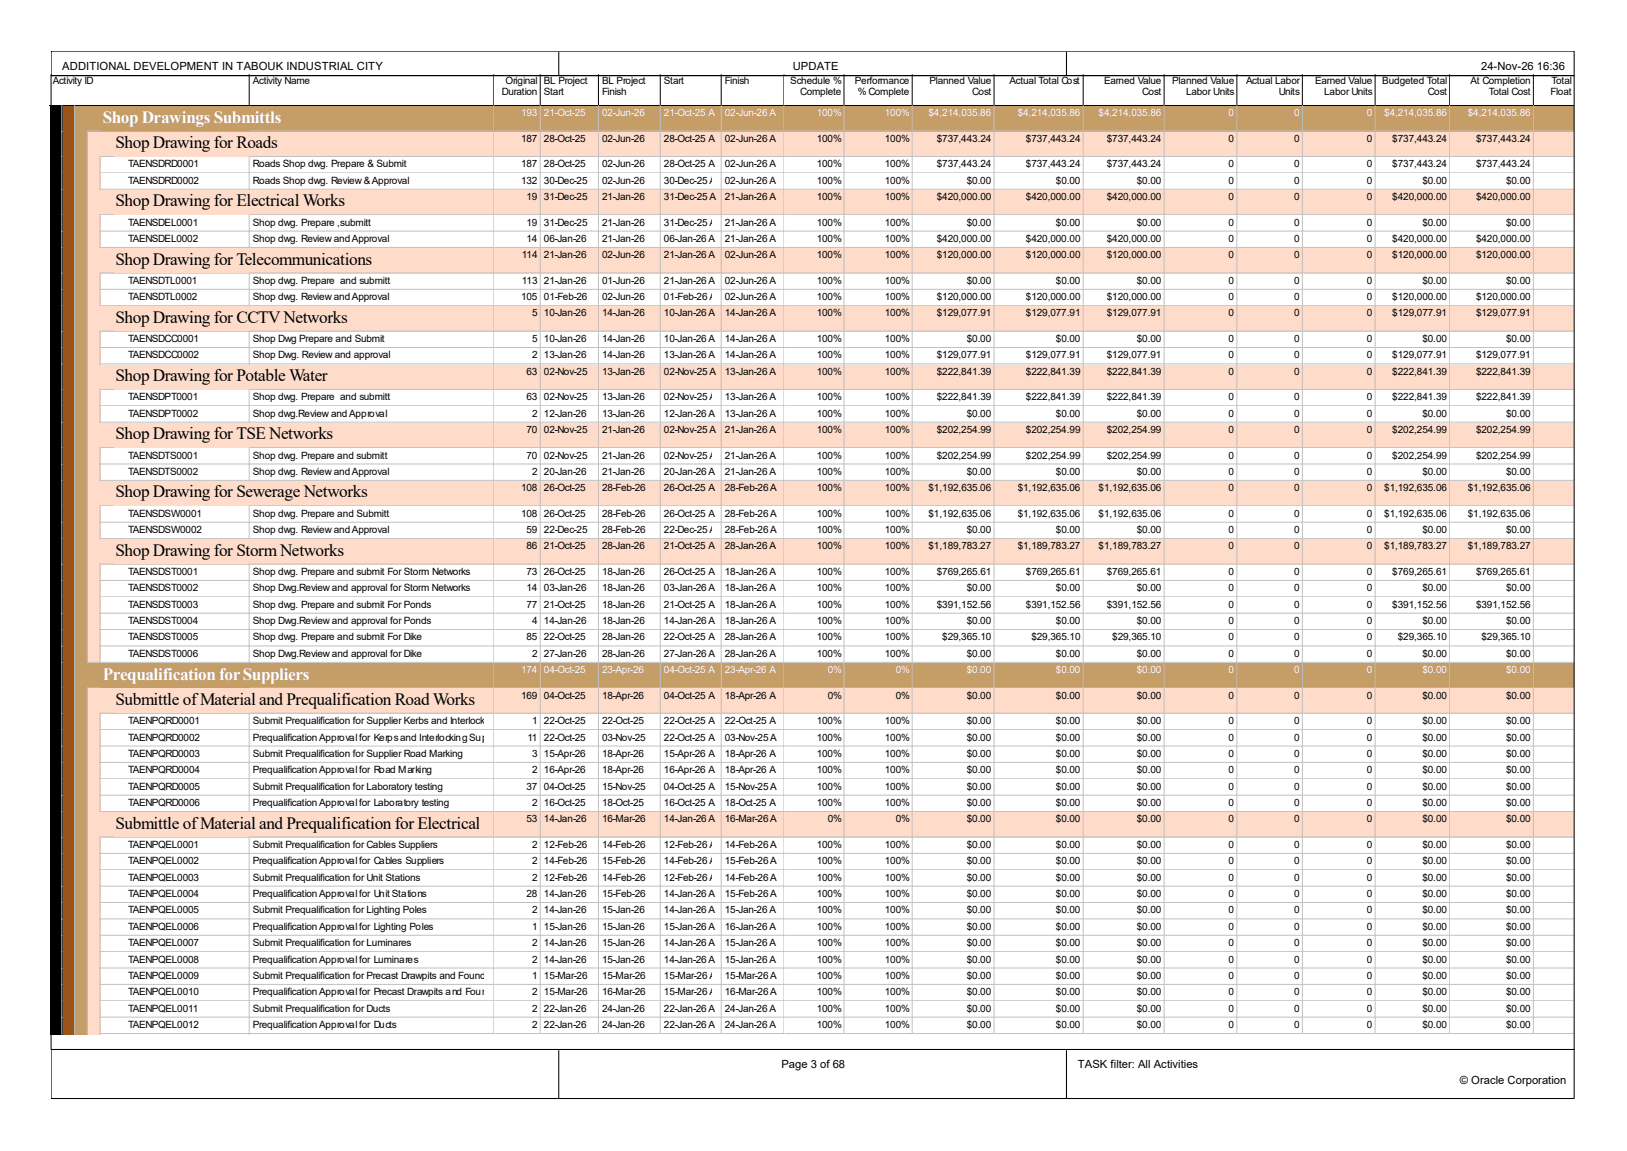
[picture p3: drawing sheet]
<svg xmlns="http://www.w3.org/2000/svg" width="420mm" height="297mm" viewBox="0 0 420 297" stroke-linecap="round" stroke-linejoin="round" font-family="sans-serif">
<defs><g id="words">
<g font-size="4.5" fill="#fff">
<text x="26.5" y="31.7">Shop Drawings Submittls</text>
<text x="26.5" y="175.4">Prequalification for Suppliers</text>
</g>
<g font-size="4.5">
<text x="29.8" y="38.2">Shop Drawing for Roads</text>
<text x="29.8" y="53.3">Shop Drawing for Electrical Works</text>
<text x="29.8" y="68.3">Shop Drawing for Telecommunications</text>
<text x="29.8" y="83.3">Shop Drawing for CCTV Networks</text>
<text x="29.8" y="98.3">Shop Drawing for Potable Water</text>
<text x="29.8" y="113.3">Shop Drawing for TSE Networks</text>
<text x="29.8" y="128.4">Shop Drawing for Sewerage Networks</text>
<text x="29.8" y="143.4">Shop Drawing for Storm Networks</text>
<text x="29.8" y="181.9">Submittle of Material and Prequalification Road Works</text>
<text x="29.8" y="213.8">Submittle of Material and Prequalification for Electrical Works</text>
</g>
<g font-size="2.9">
<text x="16.1" y="17.9">ADDITIONAL DEVELOPMENT IN TABOUK INDUSTRIAL CITY</text>
<text x="204.6" y="17.9">UPDATE</text>
<text x="382.4" y="17.9">24-Nov-26 16:36</text>
<text x="201.7" y="275.5">Page 3 of 68</text>
<text x="278.2" y="275.5">TASK filter: All Activities</text>
<text x="376.8" y="279.8">© Oracle Corporation</text>
</g>
<g font-size="2.6">
<text x="13.6" y="21.8">Activity ID</text>
<text x="65.3" y="21.8">Activity Name</text>
<text x="130.5" y="21.8">Original</text>
<text x="140.4" y="21.8">BL Project</text>
<text x="155.4" y="21.8">BL Project</text>
<text x="171.4" y="21.8">Start</text>
<text x="187.1" y="21.8">Finish</text>
<text x="204" y="21.8">Schedule %</text>
<text x="220.7" y="21.8">Performance</text>
<text x="239.9" y="21.8">Planned Value</text>
<text x="260.6" y="21.8">Actual Total Cost</text>
<text x="285" y="21.8">Earned Value</text>
<text x="302.6" y="21.8">Planned Value</text>
<text x="321.6" y="21.8">Actual Labor</text>
<text x="339.5" y="21.8">Earned Value</text>
<text x="356.8" y="21.8">Budgeted Total</text>
<text x="379.6" y="21.8">At Completion</text>
<text x="400.5" y="21.8">Total</text>
<text x="129.6" y="24.6">Duration</text>
<text x="140.4" y="24.6">Start</text>
<text x="155.4" y="24.6">Finish</text>
<text x="206.6" y="24.6">Complete</text>
<text x="221.4" y="24.6">% Complete</text>
<text x="251" y="24.6">Cost</text>
<text x="294.9" y="24.6">Cost</text>
<text x="306.2" y="24.6">Labor Units</text>
<text x="330.1" y="24.6">Units</text>
<text x="341.8" y="24.6">Labor Units</text>
<text x="368.6" y="24.6">Cost</text>
<text x="384.3" y="24.6">Total Cost</text>
<text x="400.3" y="24.6">Float</text>
<text x="134.5" y="36.6">187</text>
<text x="140.4" y="36.6">28-Oct-25</text>
<text x="155.4" y="36.6">02-Jun-26</text>
<text x="171.4" y="36.6">28-Oct-25 A</text>
<text x="187.1" y="36.6">02-Jun-26 A</text>
<text x="210.8" y="36.6">100%</text>
<text x="228.4" y="36.6">100%</text>
<text x="241.8" y="36.6">$737,443.24</text>
<text x="264.8" y="36.6">$737,443.24</text>
<text x="285.7" y="36.6">$737,443.24</text>
<text x="317.2" y="36.6">0</text>
<text x="334.1" y="36.6">0</text>
<text x="352.8" y="36.6">0</text>
<text x="359.4" y="36.6">$737,443.24</text>
<text x="381" y="36.6">$737,443.24</text>
<text x="33.1" y="43.2">TAENSDRD0001</text>
<text x="33.1" y="47.4">TAENSDRD0002</text>
<text x="65.3" y="43.2">Roads Shop dwg. Prepare &amp; Submit</text>
<text x="65.3" y="47.4">Roads Shop dwg. Review &amp; Approval</text>
<text x="134.5" y="43.2">187</text>
<text x="134.5" y="47.4">132</text>
<text x="140.4" y="43.2">28-Oct-25</text>
<text x="140.4" y="47.4">30-Dec-25</text>
<text x="155.4" y="43.2">02-Jun-26</text>
<text x="155.4" y="47.4">02-Jun-26</text>
<text x="171.4" y="43.2">28-Oct-25 A</text>
<text x="171.4" y="47.4">30-Dec-25 A</text>
<text x="187.1" y="43.2">02-Jun-26 A</text>
<text x="187.1" y="47.4">02-Jun-26 A</text>
<text x="210.8" y="43.2">100%</text>
<text x="210.8" y="47.4">100%</text>
<text x="228.4" y="43.2">100%</text>
<text x="228.4" y="47.4">100%</text>
<text x="241.8" y="43.2">$737,443.24</text>
<text x="249.6" y="47.4">$0.00</text>
<text x="264.8" y="43.2">$737,443.24</text>
<text x="272.6" y="47.4">$0.00</text>
<text x="285.7" y="43.2">$737,443.24</text>
<text x="293.5" y="47.4">$0.00</text>
<text x="317.2" y="43.2">0</text>
<text x="317.2" y="47.4">0</text>
<text x="334.1" y="43.2">0</text>
<text x="334.1" y="47.4">0</text>
<text x="352.8" y="43.2">0</text>
<text x="352.8" y="47.4">0</text>
<text x="359.4" y="43.2">$737,443.24</text>
<text x="367.2" y="47.4">$0.00</text>
<text x="381" y="43.2">$737,443.24</text>
<text x="388.8" y="47.4">$0.00</text>
<text x="135.9" y="51.6">19</text>
<text x="140.4" y="51.6">31-Dec-25</text>
<text x="155.4" y="51.6">21-Jan-26</text>
<text x="171.4" y="51.6">31-Dec-25 A</text>
<text x="187.1" y="51.6">21-Jan-26 A</text>
<text x="210.8" y="51.6">100%</text>
<text x="228.4" y="51.6">100%</text>
<text x="241.8" y="51.6">$420,000.00</text>
<text x="264.8" y="51.6">$420,000.00</text>
<text x="285.7" y="51.6">$420,000.00</text>
<text x="317.2" y="51.6">0</text>
<text x="334.1" y="51.6">0</text>
<text x="352.8" y="51.6">0</text>
<text x="359.4" y="51.6">$420,000.00</text>
<text x="381" y="51.6">$420,000.00</text>
<text x="33.1" y="58.2">TAENSDEL0001</text>
<text x="65.3" y="58.2">Shop dwg. Prepare ,submitt</text>
<text x="135.9" y="58.2">19</text>
<text x="140.4" y="58.2">31-Dec-25</text>
<text x="155.4" y="58.2">21-Jan-26</text>
<text x="171.4" y="58.2">31-Dec-25 A</text>
<text x="187.1" y="58.2">21-Jan-26 A</text>
<text x="210.8" y="58.2">100%</text>
<text x="228.4" y="58.2">100%</text>
<text x="249.6" y="58.2">$0.00</text>
<text x="272.6" y="58.2">$0.00</text>
<text x="293.5" y="58.2">$0.00</text>
<text x="317.2" y="58.2">0</text>
<text x="334.1" y="58.2">0</text>
<text x="352.8" y="58.2">0</text>
<text x="367.2" y="58.2">$0.00</text>
<text x="388.8" y="58.2">$0.00</text>
<text x="33.1" y="62.4">TAENSDEL0002</text>
<text x="65.3" y="62.4">Shop dwg. Review and Approval</text>
<text x="135.9" y="62.4">14</text>
<text x="140.4" y="62.4">06-Jan-26</text>
<text x="155.4" y="62.4">21-Jan-26</text>
<text x="171.4" y="62.4">06-Jan-26 A</text>
<text x="187.1" y="62.4">21-Jan-26 A</text>
<text x="210.8" y="62.4">100%</text>
<text x="228.4" y="62.4">100%</text>
<text x="241.8" y="62.4">$420,000.00</text>
<text x="264.8" y="62.4">$420,000.00</text>
<text x="285.7" y="62.4">$420,000.00</text>
<text x="317.2" y="62.4">0</text>
<text x="334.1" y="62.4">0</text>
<text x="352.8" y="62.4">0</text>
<text x="359.4" y="62.4">$420,000.00</text>
<text x="381" y="62.4">$420,000.00</text>
<text x="134.7" y="66.7">114</text>
<text x="140.4" y="66.7">21-Jan-26</text>
<text x="155.4" y="66.7">02-Jun-26</text>
<text x="171.4" y="66.7">21-Jan-26 A</text>
<text x="187.1" y="66.7">02-Jun-26 A</text>
<text x="210.8" y="66.7">100%</text>
<text x="228.4" y="66.7">100%</text>
<text x="241.8" y="66.7">$120,000.00</text>
<text x="264.8" y="66.7">$120,000.00</text>
<text x="285.7" y="66.7">$120,000.00</text>
<text x="317.2" y="66.7">0</text>
<text x="334.1" y="66.7">0</text>
<text x="352.8" y="66.7">0</text>
<text x="359.4" y="66.7">$120,000.00</text>
<text x="381" y="66.7">$120,000.00</text>
<text x="33.1" y="73.2">TAENSDTL0001</text>
<text x="33.1" y="77.5">TAENSDTL0002</text>
<text x="65.3" y="73.2">Shop dwg. Prepare and submitt</text>
<text x="65.3" y="77.5">Shop dwg. Review and Approval</text>
<text x="134.5" y="77.5">105</text>
<text x="134.7" y="73.2">113</text>
<text x="140.4" y="73.2">21-Jan-26</text>
<text x="140.4" y="77.5">01-Feb-26</text>
<text x="155.4" y="73.2">01-Jun-26</text>
<text x="155.4" y="77.5">02-Jun-26</text>
<text x="171.4" y="73.2">21-Jan-26 A</text>
<text x="171.4" y="77.5">01-Feb-26 A</text>
<text x="187.1" y="73.2">02-Jun-26 A</text>
<text x="187.1" y="77.5">02-Jun-26 A</text>
<text x="210.8" y="73.2">100%</text>
<text x="210.8" y="77.5">100%</text>
<text x="228.4" y="73.2">100%</text>
<text x="228.4" y="77.5">100%</text>
<text x="241.8" y="77.5">$120,000.00</text>
<text x="249.6" y="73.2">$0.00</text>
<text x="264.8" y="77.5">$120,000.00</text>
<text x="272.6" y="73.2">$0.00</text>
<text x="285.7" y="77.5">$120,000.00</text>
<text x="293.5" y="73.2">$0.00</text>
<text x="317.2" y="73.2">0</text>
<text x="317.2" y="77.5">0</text>
<text x="334.1" y="73.2">0</text>
<text x="334.1" y="77.5">0</text>
<text x="352.8" y="73.2">0</text>
<text x="352.8" y="77.5">0</text>
<text x="359.4" y="77.5">$120,000.00</text>
<text x="367.2" y="73.2">$0.00</text>
<text x="381" y="77.5">$120,000.00</text>
<text x="388.8" y="73.2">$0.00</text>
<text x="137.3" y="81.7">5</text>
<text x="140.4" y="81.7">10-Jan-26</text>
<text x="155.4" y="81.7">14-Jan-26</text>
<text x="171.4" y="81.7">10-Jan-26 A</text>
<text x="187.1" y="81.7">14-Jan-26 A</text>
<text x="210.8" y="81.7">100%</text>
<text x="228.4" y="81.7">100%</text>
<text x="241.8" y="81.7">$129,077.91</text>
<text x="264.8" y="81.7">$129,077.91</text>
<text x="285.7" y="81.7">$129,077.91</text>
<text x="317.2" y="81.7">0</text>
<text x="334.1" y="81.7">0</text>
<text x="352.8" y="81.7">0</text>
<text x="359.4" y="81.7">$129,077.91</text>
<text x="381" y="81.7">$129,077.91</text>
<text x="33.1" y="88.3">TAENSDCC0001</text>
<text x="65.3" y="88.3">Shop Dwg Prepare and Submit</text>
<text x="137.3" y="88.3">5</text>
<text x="140.4" y="88.3">10-Jan-26</text>
<text x="155.4" y="88.3">14-Jan-26</text>
<text x="171.4" y="88.3">10-Jan-26 A</text>
<text x="187.1" y="88.3">14-Jan-26 A</text>
<text x="210.8" y="88.3">100%</text>
<text x="228.4" y="88.3">100%</text>
<text x="249.6" y="88.3">$0.00</text>
<text x="272.6" y="88.3">$0.00</text>
<text x="293.5" y="88.3">$0.00</text>
<text x="317.2" y="88.3">0</text>
<text x="334.1" y="88.3">0</text>
<text x="352.8" y="88.3">0</text>
<text x="367.2" y="88.3">$0.00</text>
<text x="388.8" y="88.3">$0.00</text>
<text x="33.1" y="92.5">TAENSDCC0002</text>
<text x="65.3" y="92.5">Shop Dwg. Review and approval</text>
<text x="137.3" y="92.5">2</text>
<text x="140.4" y="92.5">13-Jan-26</text>
<text x="155.4" y="92.5">14-Jan-26</text>
<text x="171.4" y="92.5">13-Jan-26 A</text>
<text x="187.1" y="92.5">14-Jan-26 A</text>
<text x="210.8" y="92.5">100%</text>
<text x="228.4" y="92.5">100%</text>
<text x="241.8" y="92.5">$129,077.91</text>
<text x="264.8" y="92.5">$129,077.91</text>
<text x="285.7" y="92.5">$129,077.91</text>
<text x="317.2" y="92.5">0</text>
<text x="334.1" y="92.5">0</text>
<text x="352.8" y="92.5">0</text>
<text x="359.4" y="92.5">$129,077.91</text>
<text x="381" y="92.5">$129,077.91</text>
<text x="135.9" y="96.7">63</text>
<text x="140.4" y="96.7">02-Nov-25</text>
<text x="155.4" y="96.7">13-Jan-26</text>
<text x="171.4" y="96.7">02-Nov-25 A</text>
<text x="187.1" y="96.7">13-Jan-26 A</text>
<text x="210.8" y="96.7">100%</text>
<text x="228.4" y="96.7">100%</text>
<text x="241.8" y="96.7">$222,841.39</text>
<text x="264.8" y="96.7">$222,841.39</text>
<text x="285.7" y="96.7">$222,841.39</text>
<text x="317.2" y="96.7">0</text>
<text x="334.1" y="96.7">0</text>
<text x="352.8" y="96.7">0</text>
<text x="359.4" y="96.7">$222,841.39</text>
<text x="381" y="96.7">$222,841.39</text>
<text x="33.1" y="103.3">TAENSDPT0001</text>
<text x="33.1" y="107.5">TAENSDPT0002</text>
<text x="65.3" y="103.3">Shop dwg. Prepare and submitt</text>
<text x="65.3" y="107.5">Shop dwg.Review and Approval</text>
<text x="135.9" y="103.3">63</text>
<text x="137.3" y="107.5">2</text>
<text x="140.4" y="103.3">02-Nov-25</text>
<text x="140.4" y="107.5">12-Jan-26</text>
<text x="155.4" y="103.3">13-Jan-26</text>
<text x="155.4" y="107.5">13-Jan-26</text>
<text x="171.4" y="103.3">02-Nov-25 A</text>
<text x="171.4" y="107.5">12-Jan-26 A</text>
<text x="187.1" y="103.3">13-Jan-26 A</text>
<text x="187.1" y="107.5">13-Jan-26 A</text>
<text x="210.8" y="103.3">100%</text>
<text x="210.8" y="107.5">100%</text>
<text x="228.4" y="103.3">100%</text>
<text x="228.4" y="107.5">100%</text>
<text x="241.8" y="103.3">$222,841.39</text>
<text x="249.6" y="107.5">$0.00</text>
<text x="264.8" y="103.3">$222,841.39</text>
<text x="272.6" y="107.5">$0.00</text>
<text x="285.7" y="103.3">$222,841.39</text>
<text x="293.5" y="107.5">$0.00</text>
<text x="317.2" y="103.3">0</text>
<text x="317.2" y="107.5">0</text>
<text x="334.1" y="103.3">0</text>
<text x="334.1" y="107.5">0</text>
<text x="352.8" y="103.3">0</text>
<text x="352.8" y="107.5">0</text>
<text x="359.4" y="103.3">$222,841.39</text>
<text x="367.2" y="107.5">$0.00</text>
<text x="381" y="103.3">$222,841.39</text>
<text x="388.8" y="107.5">$0.00</text>
<text x="135.9" y="111.7">70</text>
<text x="140.4" y="111.7">02-Nov-25</text>
<text x="155.4" y="111.7">21-Jan-26</text>
<text x="171.4" y="111.7">02-Nov-25 A</text>
<text x="187.1" y="111.7">21-Jan-26 A</text>
<text x="210.8" y="111.7">100%</text>
<text x="228.4" y="111.7">100%</text>
<text x="241.8" y="111.7">$202,254.99</text>
<text x="264.8" y="111.7">$202,254.99</text>
<text x="285.7" y="111.7">$202,254.99</text>
<text x="317.2" y="111.7">0</text>
<text x="334.1" y="111.7">0</text>
<text x="352.8" y="111.7">0</text>
<text x="359.4" y="111.7">$202,254.99</text>
<text x="381" y="111.7">$202,254.99</text>
<text x="33.1" y="118.3">TAENSDTS0001</text>
<text x="65.3" y="118.3">Shop dwg. Prepare and submitt</text>
<text x="135.9" y="118.3">70</text>
<text x="140.4" y="118.3">02-Nov-25</text>
<text x="155.4" y="118.3">21-Jan-26</text>
<text x="171.4" y="118.3">02-Nov-25 A</text>
<text x="187.1" y="118.3">21-Jan-26 A</text>
<text x="210.8" y="118.3">100%</text>
<text x="228.4" y="118.3">100%</text>
<text x="241.8" y="118.3">$202,254.99</text>
<text x="264.8" y="118.3">$202,254.99</text>
<text x="285.7" y="118.3">$202,254.99</text>
<text x="317.2" y="118.3">0</text>
<text x="334.1" y="118.3">0</text>
<text x="352.8" y="118.3">0</text>
<text x="359.4" y="118.3">$202,254.99</text>
<text x="381" y="118.3">$202,254.99</text>
<text x="33.1" y="122.5">TAENSDTS0002</text>
<text x="65.3" y="122.5">Shop dwg. Review and Approval</text>
<text x="137.3" y="122.5">2</text>
<text x="140.4" y="122.5">20-Jan-26</text>
<text x="155.4" y="122.5">21-Jan-26</text>
<text x="171.4" y="122.5">20-Jan-26 A</text>
<text x="187.1" y="122.5">21-Jan-26 A</text>
<text x="210.8" y="122.5">100%</text>
<text x="228.4" y="122.5">100%</text>
<text x="249.6" y="122.5">$0.00</text>
<text x="272.6" y="122.5">$0.00</text>
<text x="293.5" y="122.5">$0.00</text>
<text x="317.2" y="122.5">0</text>
<text x="334.1" y="122.5">0</text>
<text x="352.8" y="122.5">0</text>
<text x="367.2" y="122.5">$0.00</text>
<text x="388.8" y="122.5">$0.00</text>
<text x="134.5" y="126.7">108</text>
<text x="140.4" y="126.7">26-Oct-25</text>
<text x="155.4" y="126.7">28-Feb-26</text>
<text x="171.4" y="126.7">26-Oct-25 A</text>
<text x="187.1" y="126.7">28-Feb-26 A</text>
<text x="210.8" y="126.7">100%</text>
<text x="228.4" y="126.7">100%</text>
<text x="239.7" y="126.7">$1,192,635.06</text>
<text x="262.7" y="126.7">$1,192,635.06</text>
<text x="283.6" y="126.7">$1,192,635.06</text>
<text x="317.2" y="126.7">0</text>
<text x="334.1" y="126.7">0</text>
<text x="352.8" y="126.7">0</text>
<text x="357.3" y="126.7">$1,192,635.06</text>
<text x="378.9" y="126.7">$1,192,635.06</text>
<text x="33.1" y="133.4">TAENSDSW0001</text>
<text x="33.1" y="137.5">TAENSDSW0002</text>
<text x="65.3" y="133.4">Shop dwg. Prepare and Submitt</text>
<text x="65.3" y="137.5">Shop dwg. Review and Approval</text>
<text x="134.5" y="133.4">108</text>
<text x="135.9" y="137.5">59</text>
<text x="140.4" y="133.4">26-Oct-25</text>
<text x="140.4" y="137.5">22-Dec-25</text>
<text x="155.4" y="133.4">28-Feb-26</text>
<text x="155.4" y="137.5">28-Feb-26</text>
<text x="171.4" y="133.4">26-Oct-25 A</text>
<text x="171.4" y="137.5">22-Dec-25 A</text>
<text x="187.1" y="133.4">28-Feb-26 A</text>
<text x="187.1" y="137.5">28-Feb-26 A</text>
<text x="210.8" y="133.4">100%</text>
<text x="210.8" y="137.5">100%</text>
<text x="228.4" y="133.4">100%</text>
<text x="228.4" y="137.5">100%</text>
<text x="239.7" y="133.4">$1,192,635.06</text>
<text x="249.6" y="137.5">$0.00</text>
<text x="262.7" y="133.4">$1,192,635.06</text>
<text x="272.6" y="137.5">$0.00</text>
<text x="283.6" y="133.4">$1,192,635.06</text>
<text x="293.5" y="137.5">$0.00</text>
<text x="317.2" y="133.4">0</text>
<text x="317.2" y="137.5">0</text>
<text x="334.1" y="133.4">0</text>
<text x="334.1" y="137.5">0</text>
<text x="352.8" y="133.4">0</text>
<text x="352.8" y="137.5">0</text>
<text x="357.3" y="133.4">$1,192,635.06</text>
<text x="367.2" y="137.5">$0.00</text>
<text x="378.9" y="133.4">$1,192,635.06</text>
<text x="388.8" y="137.5">$0.00</text>
<text x="135.9" y="141.8">86</text>
<text x="140.4" y="141.8">21-Oct-25</text>
<text x="155.4" y="141.8">28-Jan-26</text>
<text x="171.4" y="141.8">21-Oct-25 A</text>
<text x="187.1" y="141.8">28-Jan-26 A</text>
<text x="210.8" y="141.8">100%</text>
<text x="228.4" y="141.8">100%</text>
<text x="239.7" y="141.8">$1,189,783.27</text>
<text x="262.7" y="141.8">$1,189,783.27</text>
<text x="283.6" y="141.8">$1,189,783.27</text>
<text x="317.2" y="141.8">0</text>
<text x="334.1" y="141.8">0</text>
<text x="352.8" y="141.8">0</text>
<text x="357.3" y="141.8">$1,189,783.27</text>
<text x="378.9" y="141.8">$1,189,783.27</text>
<text x="33.1" y="148.3">TAENSDST0001</text>
<text x="65.3" y="148.3">Shop dwg. Prepare and submit For Storm Networks</text>
<text x="135.9" y="148.3">73</text>
<text x="140.4" y="148.3">26-Oct-25</text>
<text x="155.4" y="148.3">18-Jan-26</text>
<text x="171.4" y="148.3">26-Oct-25 A</text>
<text x="187.1" y="148.3">18-Jan-26 A</text>
<text x="210.8" y="148.3">100%</text>
<text x="228.4" y="148.3">100%</text>
<text x="241.8" y="148.3">$769,265.61</text>
<text x="264.8" y="148.3">$769,265.61</text>
<text x="285.7" y="148.3">$769,265.61</text>
<text x="317.2" y="148.3">0</text>
<text x="334.1" y="148.3">0</text>
<text x="352.8" y="148.3">0</text>
<text x="359.4" y="148.3">$769,265.61</text>
<text x="381" y="148.3">$769,265.61</text>
<text x="33.1" y="152.6">TAENSDST0002</text>
<text x="65.3" y="152.6">Shop Dwg.Review and approval for Storm Networks</text>
<text x="135.9" y="152.6">14</text>
<text x="140.4" y="152.6">03-Jan-26</text>
<text x="155.4" y="152.6">18-Jan-26</text>
<text x="171.4" y="152.6">03-Jan-26 A</text>
<text x="187.1" y="152.6">18-Jan-26 A</text>
<text x="210.8" y="152.6">100%</text>
<text x="228.4" y="152.6">100%</text>
<text x="249.6" y="152.6">$0.00</text>
<text x="272.6" y="152.6">$0.00</text>
<text x="293.5" y="152.6">$0.00</text>
<text x="317.2" y="152.6">0</text>
<text x="334.1" y="152.6">0</text>
<text x="352.8" y="152.6">0</text>
<text x="367.2" y="152.6">$0.00</text>
<text x="388.8" y="152.6">$0.00</text>
<text x="33.1" y="156.8">TAENSDST0003</text>
<text x="33.1" y="161">TAENSDST0004</text>
<text x="65.3" y="156.8">Shop dwg. Prepare and submit For Ponds</text>
<text x="65.3" y="161">Shop Dwg.Review and approval for Ponds</text>
<text x="135.9" y="156.8">77</text>
<text x="137.3" y="161">4</text>
<text x="140.4" y="156.8">21-Oct-25</text>
<text x="140.4" y="161">14-Jan-26</text>
<text x="155.4" y="156.8">18-Jan-26</text>
<text x="155.4" y="161">18-Jan-26</text>
<text x="171.4" y="156.8">21-Oct-25 A</text>
<text x="171.4" y="161">14-Jan-26 A</text>
<text x="187.1" y="156.8">18-Jan-26 A</text>
<text x="187.1" y="161">18-Jan-26 A</text>
<text x="210.8" y="156.8">100%</text>
<text x="210.8" y="161">100%</text>
<text x="228.4" y="156.8">100%</text>
<text x="228.4" y="161">100%</text>
<text x="241.8" y="156.8">$391,152.56</text>
<text x="249.6" y="161">$0.00</text>
<text x="264.8" y="156.8">$391,152.56</text>
<text x="272.6" y="161">$0.00</text>
<text x="285.7" y="156.8">$391,152.56</text>
<text x="293.5" y="161">$0.00</text>
<text x="317.2" y="156.8">0</text>
<text x="317.2" y="161">0</text>
<text x="334.1" y="156.8">0</text>
<text x="334.1" y="161">0</text>
<text x="352.8" y="156.8">0</text>
<text x="352.8" y="161">0</text>
<text x="359.4" y="156.8">$391,152.56</text>
<text x="367.2" y="161">$0.00</text>
<text x="381" y="156.8">$391,152.56</text>
<text x="388.8" y="161">$0.00</text>
<text x="33.1" y="165.3">TAENSDST0005</text>
<text x="65.3" y="165.3">Shop dwg. Prepare and submit For Dike</text>
<text x="135.9" y="165.3">85</text>
<text x="140.4" y="165.3">22-Oct-25</text>
<text x="155.4" y="165.3">28-Jan-26</text>
<text x="171.4" y="165.3">22-Oct-25 A</text>
<text x="187.1" y="165.3">28-Jan-26 A</text>
<text x="210.8" y="165.3">100%</text>
<text x="228.4" y="165.3">100%</text>
<text x="243.2" y="165.3">$29,365.10</text>
<text x="266.2" y="165.3">$29,365.10</text>
<text x="287.1" y="165.3">$29,365.10</text>
<text x="317.2" y="165.3">0</text>
<text x="334.1" y="165.3">0</text>
<text x="352.8" y="165.3">0</text>
<text x="360.8" y="165.3">$29,365.10</text>
<text x="382.4" y="165.3">$29,365.10</text>
<text x="33.1" y="169.5">TAENSDST0006</text>
<text x="65.3" y="169.5">Shop Dwg.Review and approval for Dike</text>
<text x="137.3" y="169.5">2</text>
<text x="140.4" y="169.5">27-Jan-26</text>
<text x="155.4" y="169.5">28-Jan-26</text>
<text x="171.4" y="169.5">27-Jan-26 A</text>
<text x="187.1" y="169.5">28-Jan-26 A</text>
<text x="210.8" y="169.5">100%</text>
<text x="228.4" y="169.5">100%</text>
<text x="249.6" y="169.5">$0.00</text>
<text x="272.6" y="169.5">$0.00</text>
<text x="293.5" y="169.5">$0.00</text>
<text x="317.2" y="169.5">0</text>
<text x="334.1" y="169.5">0</text>
<text x="352.8" y="169.5">0</text>
<text x="367.2" y="169.5">$0.00</text>
<text x="388.8" y="169.5">$0.00</text>
<text x="134.5" y="180.3">169</text>
<text x="140.4" y="180.3">04-Oct-25</text>
<text x="155.4" y="180.3">18-Apr-26</text>
<text x="171.4" y="180.3">04-Oct-25 A</text>
<text x="187.1" y="180.3">18-Apr-26 A</text>
<text x="213.7" y="180.3">0%</text>
<text x="231.3" y="180.3">0%</text>
<text x="249.6" y="180.3">$0.00</text>
<text x="272.6" y="180.3">$0.00</text>
<text x="293.5" y="180.3">$0.00</text>
<text x="317.2" y="180.3">0</text>
<text x="334.1" y="180.3">0</text>
<text x="352.8" y="180.3">0</text>
<text x="367.2" y="180.3">$0.00</text>
<text x="388.8" y="180.3">$0.00</text>
<text x="33.1" y="186.9">TAENPQRD0001</text>
<text x="33.1" y="191.1">TAENPQRD0002</text>
<text x="65.3" y="186.9">Submit Prequalification for Supplier Kerbs and Interlocking</text>
<text x="65.3" y="191.1">Prequalification Approval for Kerps and Interlocking Suppliers</text>
<text x="136.2" y="191.1">11</text>
<text x="137.3" y="186.9">1</text>
<text x="140.4" y="186.9">22-Oct-25</text>
<text x="140.4" y="191.1">22-Oct-25</text>
<text x="155.4" y="186.9">22-Oct-25</text>
<text x="155.4" y="191.1">03-Nov-25</text>
<text x="171.4" y="186.9">22-Oct-25 A</text>
<text x="171.4" y="191.1">22-Oct-25 A</text>
<text x="187.1" y="186.9">22-Oct-25 A</text>
<text x="187.1" y="191.1">03-Nov-25 A</text>
<text x="210.8" y="186.9">100%</text>
<text x="210.8" y="191.1">100%</text>
<text x="228.4" y="186.9">100%</text>
<text x="228.4" y="191.1">100%</text>
<text x="249.6" y="186.9">$0.00</text>
<text x="249.6" y="191.1">$0.00</text>
<text x="272.6" y="186.9">$0.00</text>
<text x="272.6" y="191.1">$0.00</text>
<text x="293.5" y="186.9">$0.00</text>
<text x="293.5" y="191.1">$0.00</text>
<text x="317.2" y="186.9">0</text>
<text x="317.2" y="191.1">0</text>
<text x="334.1" y="186.9">0</text>
<text x="334.1" y="191.1">0</text>
<text x="352.8" y="186.9">0</text>
<text x="352.8" y="191.1">0</text>
<text x="367.2" y="186.9">$0.00</text>
<text x="367.2" y="191.1">$0.00</text>
<text x="388.8" y="186.9">$0.00</text>
<text x="388.8" y="191.1">$0.00</text>
<text x="33.1" y="195.3">TAENPQRD0003</text>
<text x="65.3" y="195.3">Submit Prequalification for Supplier Road Marking</text>
<text x="137.3" y="195.3">3</text>
<text x="140.4" y="195.3">15-Apr-26</text>
<text x="155.4" y="195.3">18-Apr-26</text>
<text x="171.4" y="195.3">15-Apr-26 A</text>
<text x="187.1" y="195.3">18-Apr-26 A</text>
<text x="210.8" y="195.3">100%</text>
<text x="228.4" y="195.3">100%</text>
<text x="249.6" y="195.3">$0.00</text>
<text x="272.6" y="195.3">$0.00</text>
<text x="293.5" y="195.3">$0.00</text>
<text x="317.2" y="195.3">0</text>
<text x="334.1" y="195.3">0</text>
<text x="352.8" y="195.3">0</text>
<text x="367.2" y="195.3">$0.00</text>
<text x="388.8" y="195.3">$0.00</text>
<text x="33.1" y="199.5">TAENPQRD0004</text>
<text x="33.1" y="203.8">TAENPQRD0005</text>
<text x="65.3" y="199.5">Prequalification Approval for Road Marking</text>
<text x="65.3" y="203.8">Submit Prequalification for Laboratory testing</text>
<text x="135.9" y="203.8">37</text>
<text x="137.3" y="199.5">2</text>
<text x="140.4" y="199.5">16-Apr-26</text>
<text x="140.4" y="203.8">04-Oct-25</text>
<text x="155.4" y="199.5">18-Apr-26</text>
<text x="155.4" y="203.8">15-Nov-25</text>
<text x="171.4" y="199.5">16-Apr-26 A</text>
<text x="171.4" y="203.8">04-Oct-25 A</text>
<text x="187.1" y="199.5">18-Apr-26 A</text>
<text x="187.1" y="203.8">15-Nov-25 A</text>
<text x="210.8" y="199.5">100%</text>
<text x="210.8" y="203.8">100%</text>
<text x="228.4" y="199.5">100%</text>
<text x="228.4" y="203.8">100%</text>
<text x="249.6" y="199.5">$0.00</text>
<text x="249.6" y="203.8">$0.00</text>
<text x="272.6" y="199.5">$0.00</text>
<text x="272.6" y="203.8">$0.00</text>
<text x="293.5" y="199.5">$0.00</text>
<text x="293.5" y="203.8">$0.00</text>
<text x="317.2" y="199.5">0</text>
<text x="317.2" y="203.8">0</text>
<text x="334.1" y="199.5">0</text>
<text x="334.1" y="203.8">0</text>
<text x="352.8" y="199.5">0</text>
<text x="352.8" y="203.8">0</text>
<text x="367.2" y="199.5">$0.00</text>
<text x="367.2" y="203.8">$0.00</text>
<text x="388.8" y="199.5">$0.00</text>
<text x="388.8" y="203.8">$0.00</text>
<text x="33.1" y="208">TAENPQRD0006</text>
<text x="65.3" y="208">Prequalification Approval for Laboratory testing</text>
<text x="137.3" y="208">2</text>
<text x="140.4" y="208">16-Oct-25</text>
<text x="155.4" y="208">18-Oct-25</text>
<text x="171.4" y="208">16-Oct-25 A</text>
<text x="187.1" y="208">18-Oct-25 A</text>
<text x="210.8" y="208">100%</text>
<text x="228.4" y="208">100%</text>
<text x="249.6" y="208">$0.00</text>
<text x="272.6" y="208">$0.00</text>
<text x="293.5" y="208">$0.00</text>
<text x="317.2" y="208">0</text>
<text x="334.1" y="208">0</text>
<text x="352.8" y="208">0</text>
<text x="367.2" y="208">$0.00</text>
<text x="388.8" y="208">$0.00</text>
<text x="135.9" y="212.2">53</text>
<text x="140.4" y="212.2">14-Jan-26</text>
<text x="155.4" y="212.2">16-Mar-26</text>
<text x="171.4" y="212.2">14-Jan-26 A</text>
<text x="187.1" y="212.2">16-Mar-26 A</text>
<text x="213.7" y="212.2">0%</text>
<text x="231.3" y="212.2">0%</text>
<text x="249.6" y="212.2">$0.00</text>
<text x="272.6" y="212.2">$0.00</text>
<text x="293.5" y="212.2">$0.00</text>
<text x="317.2" y="212.2">0</text>
<text x="334.1" y="212.2">0</text>
<text x="352.8" y="212.2">0</text>
<text x="367.2" y="212.2">$0.00</text>
<text x="388.8" y="212.2">$0.00</text>
<text x="33.1" y="218.8">TAENPQEL0001</text>
<text x="65.3" y="218.8">Submit Prequalification for Cables Suppliers</text>
<text x="137.3" y="218.8">2</text>
<text x="140.4" y="218.8">12-Feb-26</text>
<text x="155.4" y="218.8">14-Feb-26</text>
<text x="171.4" y="218.8">12-Feb-26 A</text>
<text x="187.1" y="218.8">14-Feb-26 A</text>
<text x="210.8" y="218.8">100%</text>
<text x="228.4" y="218.8">100%</text>
<text x="249.6" y="218.8">$0.00</text>
<text x="272.6" y="218.8">$0.00</text>
<text x="293.5" y="218.8">$0.00</text>
<text x="317.2" y="218.8">0</text>
<text x="334.1" y="218.8">0</text>
<text x="352.8" y="218.8">0</text>
<text x="367.2" y="218.8">$0.00</text>
<text x="388.8" y="218.8">$0.00</text>
<text x="33.1" y="223">TAENPQEL0002</text>
<text x="33.1" y="227.2">TAENPQEL0003</text>
<text x="65.3" y="223">Prequalification Approval for Cables Suppliers</text>
<text x="65.3" y="227.2">Submit Prequalification for Unit Stations</text>
<text x="137.3" y="223">2</text>
<text x="137.3" y="227.2">2</text>
<text x="140.4" y="223">14-Feb-26</text>
<text x="140.4" y="227.2">12-Feb-26</text>
<text x="155.4" y="223">15-Feb-26</text>
<text x="155.4" y="227.2">14-Feb-26</text>
<text x="171.4" y="223">14-Feb-26 A</text>
<text x="171.4" y="227.2">12-Feb-26 A</text>
<text x="187.1" y="223">15-Feb-26 A</text>
<text x="187.1" y="227.2">14-Feb-26 A</text>
<text x="210.8" y="223">100%</text>
<text x="210.8" y="227.2">100%</text>
<text x="228.4" y="223">100%</text>
<text x="228.4" y="227.2">100%</text>
<text x="249.6" y="223">$0.00</text>
<text x="249.6" y="227.2">$0.00</text>
<text x="272.6" y="223">$0.00</text>
<text x="272.6" y="227.2">$0.00</text>
<text x="293.5" y="223">$0.00</text>
<text x="293.5" y="227.2">$0.00</text>
<text x="317.2" y="223">0</text>
<text x="317.2" y="227.2">0</text>
<text x="334.1" y="223">0</text>
<text x="334.1" y="227.2">0</text>
<text x="352.8" y="223">0</text>
<text x="352.8" y="227.2">0</text>
<text x="367.2" y="223">$0.00</text>
<text x="367.2" y="227.2">$0.00</text>
<text x="388.8" y="223">$0.00</text>
<text x="388.8" y="227.2">$0.00</text>
<text x="33.1" y="231.5">TAENPQEL0004</text>
<text x="65.3" y="231.5">Prequalification Approval for Unit Stations</text>
<text x="135.9" y="231.5">28</text>
<text x="140.4" y="231.5">14-Jan-26</text>
<text x="155.4" y="231.5">15-Feb-26</text>
<text x="171.4" y="231.5">14-Jan-26 A</text>
<text x="187.1" y="231.5">15-Feb-26 A</text>
<text x="210.8" y="231.5">100%</text>
<text x="228.4" y="231.5">100%</text>
<text x="249.6" y="231.5">$0.00</text>
<text x="272.6" y="231.5">$0.00</text>
<text x="293.5" y="231.5">$0.00</text>
<text x="317.2" y="231.5">0</text>
<text x="334.1" y="231.5">0</text>
<text x="352.8" y="231.5">0</text>
<text x="367.2" y="231.5">$0.00</text>
<text x="388.8" y="231.5">$0.00</text>
<text x="33.1" y="235.7">TAENPQEL0005</text>
<text x="33.1" y="239.9">TAENPQEL0006</text>
<text x="65.3" y="235.7">Submit Prequalification for Lighting Poles</text>
<text x="65.3" y="239.9">Prequalification Approval for Lighting Poles</text>
<text x="137.3" y="235.7">2</text>
<text x="137.3" y="239.9">1</text>
<text x="140.4" y="235.7">14-Jan-26</text>
<text x="140.4" y="239.9">15-Jan-26</text>
<text x="155.4" y="235.7">15-Jan-26</text>
<text x="155.4" y="239.9">15-Jan-26</text>
<text x="171.4" y="235.7">14-Jan-26 A</text>
<text x="171.4" y="239.9">15-Jan-26 A</text>
<text x="187.1" y="235.7">15-Jan-26 A</text>
<text x="187.1" y="239.9">16-Jan-26 A</text>
<text x="210.8" y="235.7">100%</text>
<text x="210.8" y="239.9">100%</text>
<text x="228.4" y="235.7">100%</text>
<text x="228.4" y="239.9">100%</text>
<text x="249.6" y="235.7">$0.00</text>
<text x="249.6" y="239.9">$0.00</text>
<text x="272.6" y="235.7">$0.00</text>
<text x="272.6" y="239.9">$0.00</text>
<text x="293.5" y="235.7">$0.00</text>
<text x="293.5" y="239.9">$0.00</text>
<text x="317.2" y="235.7">0</text>
<text x="317.2" y="239.9">0</text>
<text x="334.1" y="235.7">0</text>
<text x="334.1" y="239.9">0</text>
<text x="352.8" y="235.7">0</text>
<text x="352.8" y="239.9">0</text>
<text x="367.2" y="235.7">$0.00</text>
<text x="367.2" y="239.9">$0.00</text>
<text x="388.8" y="235.7">$0.00</text>
<text x="388.8" y="239.9">$0.00</text>
<text x="33.1" y="244.1">TAENPQEL0007</text>
<text x="65.3" y="244.1">Submit Prequalification for Luminares</text>
<text x="137.3" y="244.1">2</text>
<text x="140.4" y="244.1">14-Jan-26</text>
<text x="155.4" y="244.1">15-Jan-26</text>
<text x="171.4" y="244.1">14-Jan-26 A</text>
<text x="187.1" y="244.1">15-Jan-26 A</text>
<text x="210.8" y="244.1">100%</text>
<text x="228.4" y="244.1">100%</text>
<text x="249.6" y="244.1">$0.00</text>
<text x="272.6" y="244.1">$0.00</text>
<text x="293.5" y="244.1">$0.00</text>
<text x="317.2" y="244.1">0</text>
<text x="334.1" y="244.1">0</text>
<text x="352.8" y="244.1">0</text>
<text x="367.2" y="244.1">$0.00</text>
<text x="388.8" y="244.1">$0.00</text>
<text x="33.1" y="248.4">TAENPQEL0008</text>
<text x="65.3" y="248.4">Prequalification Approval for Luminares</text>
<text x="137.3" y="248.4">2</text>
<text x="140.4" y="248.4">14-Jan-26</text>
<text x="155.4" y="248.4">15-Jan-26</text>
<text x="171.4" y="248.4">14-Jan-26 A</text>
<text x="187.1" y="248.4">15-Jan-26 A</text>
<text x="210.8" y="248.4">100%</text>
<text x="228.4" y="248.4">100%</text>
<text x="249.6" y="248.4">$0.00</text>
<text x="272.6" y="248.4">$0.00</text>
<text x="293.5" y="248.4">$0.00</text>
<text x="317.2" y="248.4">0</text>
<text x="334.1" y="248.4">0</text>
<text x="352.8" y="248.4">0</text>
<text x="367.2" y="248.4">$0.00</text>
<text x="388.8" y="248.4">$0.00</text>
<text x="33.1" y="252.6">TAENPQEL0009</text>
<text x="33.1" y="256.8">TAENPQEL0010</text>
<text x="65.3" y="252.6">Submit Prequalification for Precast Drawpits and Foundations</text>
<text x="65.3" y="256.8">Prequalification Approval for Precast Drawpits and Foundations</text>
<text x="137.3" y="252.6">1</text>
<text x="137.3" y="256.8">2</text>
<text x="140.4" y="252.6">15-Mar-26</text>
<text x="140.4" y="256.8">15-Mar-26</text>
<text x="155.4" y="252.6">15-Mar-26</text>
<text x="155.4" y="256.8">16-Mar-26</text>
<text x="171.4" y="252.6">15-Mar-26 A</text>
<text x="171.4" y="256.8">15-Mar-26 A</text>
<text x="187.1" y="252.6">15-Mar-26 A</text>
<text x="187.1" y="256.8">16-Mar-26 A</text>
<text x="210.8" y="252.6">100%</text>
<text x="210.8" y="256.8">100%</text>
<text x="228.4" y="252.6">100%</text>
<text x="228.4" y="256.8">100%</text>
<text x="249.6" y="252.6">$0.00</text>
<text x="249.6" y="256.8">$0.00</text>
<text x="272.6" y="252.6">$0.00</text>
<text x="272.6" y="256.8">$0.00</text>
<text x="293.5" y="252.6">$0.00</text>
<text x="293.5" y="256.8">$0.00</text>
<text x="317.2" y="252.6">0</text>
<text x="317.2" y="256.8">0</text>
<text x="334.1" y="252.6">0</text>
<text x="334.1" y="256.8">0</text>
<text x="352.8" y="252.6">0</text>
<text x="352.8" y="256.8">0</text>
<text x="367.2" y="252.6">$0.00</text>
<text x="367.2" y="256.8">$0.00</text>
<text x="388.8" y="252.6">$0.00</text>
<text x="388.8" y="256.8">$0.00</text>
<text x="33.1" y="261">TAENPQEL0011</text>
<text x="65.3" y="261">Submit Prequalification for Ducts</text>
<text x="137.3" y="261">2</text>
<text x="140.4" y="261">22-Jan-26</text>
<text x="155.4" y="261">24-Jan-26</text>
<text x="171.4" y="261">22-Jan-26 A</text>
<text x="187.1" y="261">24-Jan-26 A</text>
<text x="210.8" y="261">100%</text>
<text x="228.4" y="261">100%</text>
<text x="249.6" y="261">$0.00</text>
<text x="272.6" y="261">$0.00</text>
<text x="293.5" y="261">$0.00</text>
<text x="317.2" y="261">0</text>
<text x="334.1" y="261">0</text>
<text x="352.8" y="261">0</text>
<text x="367.2" y="261">$0.00</text>
<text x="388.8" y="261">$0.00</text>
<text x="33.1" y="265.3">TAENPQEL0012</text>
<text x="65.3" y="265.3">Prequalification Approval for Ducts</text>
<text x="137.3" y="265.3">2</text>
<text x="140.4" y="265.3">22-Jan-26</text>
<text x="155.4" y="265.3">24-Jan-26</text>
<text x="171.4" y="265.3">22-Jan-26 A</text>
<text x="187.1" y="265.3">24-Jan-26 A</text>
<text x="210.8" y="265.3">100%</text>
<text x="228.4" y="265.3">100%</text>
<text x="249.6" y="265.3">$0.00</text>
<text x="272.6" y="265.3">$0.00</text>
<text x="293.5" y="265.3">$0.00</text>
<text x="317.2" y="265.3">0</text>
<text x="334.1" y="265.3">0</text>
<text x="352.8" y="265.3">0</text>
<text x="367.2" y="265.3">$0.00</text>
<text x="388.8" y="265.3">$0.00</text>
</g>
<g font-size="2.6" fill="#fff">
<text x="134.5" y="30">193</text>
<text x="140.4" y="30">21-Oct-25</text>
<text x="155.4" y="30">02-Jun-26</text>
<text x="171.4" y="30">21-Oct-25 A</text>
<text x="187.1" y="30">02-Jun-26 A</text>
<text x="210.8" y="30">100%</text>
<text x="228.4" y="30">100%</text>
<text x="239.7" y="30">$4,214,035.86</text>
<text x="262.7" y="30">$4,214,035.86</text>
<text x="283.6" y="30">$4,214,035.86</text>
<text x="317.2" y="30">0</text>
<text x="334.1" y="30">0</text>
<text x="352.8" y="30">0</text>
<text x="357.3" y="30">$4,214,035.86</text>
<text x="378.9" y="30">$4,214,035.86</text>
<text x="134.5" y="173.7">174</text>
<text x="140.4" y="173.7">04-Oct-25</text>
<text x="155.4" y="173.7">23-Apr-26</text>
<text x="171.4" y="173.7">04-Oct-25 A</text>
<text x="187.1" y="173.7">23-Apr-26 A</text>
<text x="213.7" y="173.7">0%</text>
<text x="231.3" y="173.7">0%</text>
<text x="249.6" y="173.7">$0.00</text>
<text x="272.6" y="173.7">$0.00</text>
<text x="293.5" y="173.7">$0.00</text>
<text x="317.2" y="173.7">0</text>
<text x="334.1" y="173.7">0</text>
<text x="352.8" y="173.7">0</text>
<text x="367.2" y="173.7">$0.00</text>
<text x="388.8" y="173.7">$0.00</text>
</g>
</g></defs>
<path d="M64.3 19.3v7.9h-51.6" fill="none" stroke="#000" stroke-width=".26"/>
<path d="M64.6 19.3h63.1v8.2h-63.1z" fill="#fff"/>
<path d="M127.5 19.3v7.9h-63.2" fill="none" stroke="#000" stroke-width=".26"/>
<path d="M127.7 19.3h12v8.2h-12z" fill="#fff"/>
<path d="M139.5 19.3v7.9h-12" fill="none" stroke="#000" stroke-width=".26"/>
<path d="M139.7 19.3h15v8.2h-15z" fill="#fff"/>
<path d="M154.5 19.3v7.9h-15" fill="none" stroke="#000" stroke-width=".26"/>
<path d="M154.7 19.3h16v8.2h-16z" fill="#fff"/>
<path d="M170.4 19.3v7.9h-15.9" fill="none" stroke="#000" stroke-width=".26"/>
<path d="M170.7 19.3h15.7v8.2h-15.7z" fill="#fff"/>
<path d="M186.2 19.3v7.9h-15.8" fill="none" stroke="#000" stroke-width=".26"/>
<path d="M186.4 19.3h16.2v8.2h-16.2z" fill="#fff"/>
<path d="M202.4 19.3v7.9h-16.2" fill="none" stroke="#000" stroke-width=".26"/>
<path d="M202.6 19.3h15.5v8.2h-15.5z" fill="#fff"/>
<path d="M217.9 19.3v7.9h-15.5" fill="none" stroke="#000" stroke-width=".26"/>
<path d="M218.1 19.3h17.6v8.2h-17.6z" fill="#fff"/>
<path d="M235.5 19.3v7.9h-17.6" fill="none" stroke="#000" stroke-width=".26"/>
<path d="M235.7 19.3h21.1v8.2h-21.1z" fill="#fff"/>
<path d="M256.6 19.3v7.9h-21.1" fill="none" stroke="#000" stroke-width=".26"/>
<path d="M256.8 19.3h23.1v8.2h-23.1z" fill="#fff"/>
<path d="M279.6 19.3v7.9h-23" fill="none" stroke="#000" stroke-width=".26"/>
<path d="M279.9 19.3h20.8v8.2h-20.8z" fill="#fff"/>
<path d="M300.5 19.3v7.9h-20.9" fill="none" stroke="#000" stroke-width=".26"/>
<path d="M300.7 19.3h18.8v8.2h-18.8z" fill="#fff"/>
<path d="M319.3 19.3v7.9h-18.8" fill="none" stroke="#000" stroke-width=".26"/>
<path d="M319.5 19.3h16.9v8.2h-16.9z" fill="#fff"/>
<path d="M336.2 19.3v7.9h-16.9" fill="none" stroke="#000" stroke-width=".26"/>
<path d="M336.4 19.3h18.8v8.2h-18.8z" fill="#fff"/>
<path d="M355 19.3v7.9h-18.8" fill="none" stroke="#000" stroke-width=".26"/>
<path d="M355.2 19.3h19.2v8.2h-19.2z" fill="#fff"/>
<path d="M374.2 19.3v7.9h-19.2" fill="none" stroke="#000" stroke-width=".26"/>
<path d="M374.4 19.3h21.7v8.2h-21.7z" fill="#fff"/>
<path d="M395.8 19.3v7.9h-21.6" fill="none" stroke="#000" stroke-width=".26"/>
<path d="M396.1 19.3h10v8.2h-10z" fill="#fff"/>
<path d="M395.8 27.2h10.4" fill="none" stroke="#000" stroke-width=".26"/>
<path d="M12.9 27.5h3.3v6.5h-3.3z" fill="#000"/>
<path d="M16 27.2v6.8" fill="none" stroke="#c0c0c0" stroke-width=".26"/>
<path d="M16.2 27.5h3.3v6.5h-3.3z" fill="#9b5317"/>
<path d="M19.3 27.2v6.8" fill="none" stroke="#c0c0c0" stroke-width=".26"/>
<path d="M19.5 27.5h45.1v6.5h-45.1z" fill="#c49e66"/>
<path d="M22.5 33.8h42.1" fill="none" stroke="#c0c0c0" stroke-width=".26"/>
<g fill="#c49e66">
<path d="M64.6 27.5h63.1v6.5h-63.1z"/>
<path d="M26.3 27.7h100.7v6.1h-100.7z"/>
</g>
<path d="M127.5 27.2v6.6h-62.9" fill="none" stroke="#c0c0c0" stroke-width=".26"/>
<g fill="#c49e66">
<path d="M127.7 27.5h12v6.5h-12z"/>
<path d="M128.2 27.7h10.8v6.1h-10.8z"/>
</g>
<path d="M139.5 27.2v6.6h-11.8" fill="none" stroke="#c0c0c0" stroke-width=".26"/>
<g fill="#c49e66">
<path d="M139.7 27.5h15v6.5h-15z"/>
<path d="M140.2 27.7h13.8v6.1h-13.8z"/>
</g>
<path d="M154.5 27.2v6.6h-14.8" fill="none" stroke="#c0c0c0" stroke-width=".26"/>
<g fill="#c49e66">
<path d="M154.7 27.5h16v6.5h-16z"/>
<path d="M155.2 27.7h14.8v6.1h-14.8z"/>
</g>
<path d="M170.4 27.2v6.6h-15.7" fill="none" stroke="#c0c0c0" stroke-width=".26"/>
<g fill="#c49e66">
<path d="M170.7 27.5h15.7v6.5h-15.7z"/>
<path d="M171.2 27.7h14.5v6.1h-14.5z"/>
</g>
<path d="M186.2 27.2v6.6h-15.5" fill="none" stroke="#c0c0c0" stroke-width=".26"/>
<g fill="#c49e66">
<path d="M186.4 27.5h16.2v6.5h-16.2z"/>
<path d="M186.9 27.7h15v6.1h-15z"/>
</g>
<path d="M202.4 27.2v6.6h-16" fill="none" stroke="#c0c0c0" stroke-width=".26"/>
<g fill="#c49e66">
<path d="M202.6 27.5h15.5v6.5h-15.5z"/>
<path d="M203.1 27.7h14.3v6.1h-14.3z"/>
</g>
<path d="M217.9 27.2v6.6h-15.3" fill="none" stroke="#c0c0c0" stroke-width=".26"/>
<g fill="#c49e66">
<path d="M218.1 27.5h17.6v6.5h-17.6z"/>
<path d="M218.6 27.7h16.4v6.1h-16.4z"/>
</g>
<path d="M235.5 27.2v6.6h-17.4" fill="none" stroke="#c0c0c0" stroke-width=".26"/>
<g fill="#c49e66">
<path d="M235.7 27.5h21.1v6.5h-21.1z"/>
<path d="M236.2 27.7h19.9v6.1h-19.9z"/>
</g>
<path d="M256.6 27.2v6.6h-20.9" fill="none" stroke="#c0c0c0" stroke-width=".26"/>
<g fill="#c49e66">
<path d="M256.8 27.5h23.1v6.5h-23.1z"/>
<path d="M257.3 27.7h21.8v6.1h-21.8z"/>
</g>
<path d="M279.6 27.2v6.6h-22.8" fill="none" stroke="#c0c0c0" stroke-width=".26"/>
<g fill="#c49e66">
<path d="M279.9 27.5h20.8v6.5h-20.8z"/>
<path d="M280.3 27.7h19.7v6.1h-19.7z"/>
</g>
<path d="M300.5 27.2v6.6h-20.7" fill="none" stroke="#c0c0c0" stroke-width=".26"/>
<g fill="#c49e66">
<path d="M300.7 27.5h18.8v6.5h-18.8z"/>
<path d="M301.2 27.7h17.6v6.1h-17.6z"/>
</g>
<path d="M319.3 27.2v6.6h-18.6" fill="none" stroke="#c0c0c0" stroke-width=".26"/>
<g fill="#c49e66">
<path d="M319.5 27.5h16.9v6.5h-16.9z"/>
<path d="M320 27.7h15.7v6.1h-15.7z"/>
</g>
<path d="M336.2 27.2v6.6h-16.7" fill="none" stroke="#c0c0c0" stroke-width=".26"/>
<g fill="#c49e66">
<path d="M336.4 27.5h18.8v6.5h-18.8z"/>
<path d="M336.9 27.7h17.6v6.1h-17.6z"/>
</g>
<path d="M355 27.2v6.6h-18.6" fill="none" stroke="#c0c0c0" stroke-width=".26"/>
<g fill="#c49e66">
<path d="M355.2 27.5h19.2v6.5h-19.2z"/>
<path d="M355.7 27.7h18.1v6.1h-18.1z"/>
</g>
<path d="M374.2 27.2v6.6h-19" fill="none" stroke="#c0c0c0" stroke-width=".26"/>
<g fill="#c49e66">
<path d="M374.4 27.5h21.7v6.5h-21.7z"/>
<path d="M374.9 27.7h20.5v6.1h-20.5z"/>
</g>
<path d="M395.8 27.2v6.6h-21.3" fill="none" stroke="#c0c0c0" stroke-width=".26"/>
<path d="M396.1 27.5h10v6.5h-10z" fill="#c49e66"/>
<path d="M16 33.8v6.8M396.1 33.8h10.1" fill="none" stroke="#c0c0c0" stroke-width=".26"/>
<path d="M12.9 34h3.3v6.6h-3.3z" fill="#000"/>
<path d="M16.2 34h3.3v6.6h-3.3z" fill="#9b5317"/>
<path d="M19.3 33.8v6.8" fill="none" stroke="#c0c0c0" stroke-width=".26"/>
<path d="M19.5 34h3.3v6.6h-3.3z" fill="#c49e66"/>
<path d="M22.5 33.8v6.8" fill="none" stroke="#c0c0c0" stroke-width=".26"/>
<path d="M22.8 34h41.8v6.6h-41.8z" fill="#ffdbca"/>
<path d="M25.8 40.4h38.8" fill="none" stroke="#c0c0c0" stroke-width=".26"/>
<g fill="#ffdbca">
<path d="M64.6 34h63.1v6.6h-63.1z"/>
<path d="M29.6 34.3h97.4v6.1h-97.4z"/>
</g>
<path d="M127.5 33.8v6.6h-62.9" fill="none" stroke="#c0c0c0" stroke-width=".26"/>
<g fill="#ffdbca">
<path d="M127.7 34h12v6.6h-12z"/>
<path d="M128.2 34.3h10.8v6.1h-10.8z"/>
</g>
<path d="M139.5 33.8v6.6h-11.8" fill="none" stroke="#c0c0c0" stroke-width=".26"/>
<g fill="#ffdbca">
<path d="M139.7 34h15v6.6h-15z"/>
<path d="M140.2 34.3h13.8v6.1h-13.8z"/>
</g>
<path d="M154.5 33.8v6.6h-14.8" fill="none" stroke="#c0c0c0" stroke-width=".26"/>
<g fill="#ffdbca">
<path d="M154.7 34h16v6.6h-16z"/>
<path d="M155.2 34.3h14.8v6.1h-14.8z"/>
</g>
<path d="M170.4 33.8v6.6h-15.7" fill="none" stroke="#c0c0c0" stroke-width=".26"/>
<g fill="#ffdbca">
<path d="M170.7 34h15.7v6.6h-15.7z"/>
<path d="M171.2 34.3h14.5v6.1h-14.5z"/>
</g>
<path d="M186.2 33.8v6.6h-15.5" fill="none" stroke="#c0c0c0" stroke-width=".26"/>
<g fill="#ffdbca">
<path d="M186.4 34h16.2v6.6h-16.2z"/>
<path d="M186.9 34.3h15v6.1h-15z"/>
</g>
<path d="M202.4 33.8v6.6h-16" fill="none" stroke="#c0c0c0" stroke-width=".26"/>
<g fill="#ffdbca">
<path d="M202.6 34h15.5v6.6h-15.5z"/>
<path d="M203.1 34.3h14.3v6.1h-14.3z"/>
</g>
<path d="M217.9 33.8v6.6h-15.3" fill="none" stroke="#c0c0c0" stroke-width=".26"/>
<g fill="#ffdbca">
<path d="M218.1 34h17.6v6.6h-17.6z"/>
<path d="M218.6 34.3h16.4v6.1h-16.4z"/>
</g>
<path d="M235.5 33.8v6.6h-17.4" fill="none" stroke="#c0c0c0" stroke-width=".26"/>
<g fill="#ffdbca">
<path d="M235.7 34h21.1v6.6h-21.1z"/>
<path d="M236.2 34.3h19.9v6.1h-19.9z"/>
</g>
<path d="M256.6 33.8v6.6h-20.9" fill="none" stroke="#c0c0c0" stroke-width=".26"/>
<g fill="#ffdbca">
<path d="M256.8 34h23.1v6.6h-23.1z"/>
<path d="M257.3 34.3h21.8v6.1h-21.8z"/>
</g>
<path d="M279.6 33.8v6.6h-22.8" fill="none" stroke="#c0c0c0" stroke-width=".26"/>
<g fill="#ffdbca">
<path d="M279.9 34h20.8v6.6h-20.8z"/>
<path d="M280.3 34.3h19.7v6.1h-19.7z"/>
</g>
<path d="M300.5 33.8v6.6h-20.7" fill="none" stroke="#c0c0c0" stroke-width=".26"/>
<g fill="#ffdbca">
<path d="M300.7 34h18.8v6.6h-18.8z"/>
<path d="M301.2 34.3h17.6v6.1h-17.6z"/>
</g>
<path d="M319.3 33.8v6.6h-18.6" fill="none" stroke="#c0c0c0" stroke-width=".26"/>
<g fill="#ffdbca">
<path d="M319.5 34h16.9v6.6h-16.9z"/>
<path d="M320 34.3h15.7v6.1h-15.7z"/>
</g>
<path d="M336.2 33.8v6.6h-16.7" fill="none" stroke="#c0c0c0" stroke-width=".26"/>
<g fill="#ffdbca">
<path d="M336.4 34h18.8v6.6h-18.8z"/>
<path d="M336.9 34.3h17.6v6.1h-17.6z"/>
</g>
<path d="M355 33.8v6.6h-18.6" fill="none" stroke="#c0c0c0" stroke-width=".26"/>
<g fill="#ffdbca">
<path d="M355.2 34h19.2v6.6h-19.2z"/>
<path d="M355.7 34.3h18.1v6.1h-18.1z"/>
</g>
<path d="M374.2 33.8v6.6h-19" fill="none" stroke="#c0c0c0" stroke-width=".26"/>
<g fill="#ffdbca">
<path d="M374.4 34h21.7v6.6h-21.7z"/>
<path d="M374.9 34.3h20.5v6.1h-20.5z"/>
</g>
<path d="M395.8 33.8v6.6h-21.3" fill="none" stroke="#c0c0c0" stroke-width=".26"/>
<path d="M396.1 34h10v6.6h-10z" fill="#ffdbca"/>
<path d="M16 40.4v4.4M396.1 40.4h10.1" fill="none" stroke="#c0c0c0" stroke-width=".26"/>
<path d="M12.9 40.6h3.3v4.2h-3.3z" fill="#000"/>
<path d="M16.2 40.6h3.3v4.2h-3.3z" fill="#9b5317"/>
<path d="M19.3 40.4v4.4" fill="none" stroke="#c0c0c0" stroke-width=".26"/>
<path d="M19.5 40.6h3.3v4.2h-3.3z" fill="#c49e66"/>
<path d="M22.5 40.4v4.4" fill="none" stroke="#c0c0c0" stroke-width=".26"/>
<path d="M22.8 40.6h3.3v4.2h-3.3z" fill="#ffdbca"/>
<path d="M25.8 40.4v4.4" fill="none" stroke="#c0c0c0" stroke-width=".26"/>
<path d="M26.1 40.6h38.5v4.2h-38.5z" fill="#fff"/>
<path d="M25.8 44.6h38.8M64.3 40.4v4.4" fill="none" stroke="#c0c0c0" stroke-width=".26"/>
<g fill="#fff">
<path d="M64.6 40.6h63.1v4.2h-63.1z"/>
<path d="M65 40.9h62v3.7h-62z"/>
</g>
<path d="M127.5 40.4v4.2h-62.9" fill="none" stroke="#c0c0c0" stroke-width=".26"/>
<g fill="#fff">
<path d="M127.7 40.6h12v4.2h-12z"/>
<path d="M128.2 40.9h10.8v3.7h-10.8z"/>
</g>
<path d="M139.5 40.4v4.2h-11.8" fill="none" stroke="#c0c0c0" stroke-width=".26"/>
<g fill="#fff">
<path d="M139.7 40.6h15v4.2h-15z"/>
<path d="M140.2 40.9h13.8v3.7h-13.8z"/>
</g>
<path d="M154.5 40.4v4.2h-14.8" fill="none" stroke="#c0c0c0" stroke-width=".26"/>
<g fill="#fff">
<path d="M154.7 40.6h16v4.2h-16z"/>
<path d="M155.2 40.9h14.8v3.7h-14.8z"/>
</g>
<path d="M170.4 40.4v4.2h-15.7" fill="none" stroke="#c0c0c0" stroke-width=".26"/>
<g fill="#fff">
<path d="M170.7 40.6h15.7v4.2h-15.7z"/>
<path d="M171.2 40.9h14.5v3.7h-14.5z"/>
</g>
<path d="M186.2 40.4v4.2h-15.5" fill="none" stroke="#c0c0c0" stroke-width=".26"/>
<g fill="#fff">
<path d="M186.4 40.6h16.2v4.2h-16.2z"/>
<path d="M186.9 40.9h15v3.7h-15z"/>
</g>
<path d="M202.4 40.4v4.2h-16" fill="none" stroke="#c0c0c0" stroke-width=".26"/>
<g fill="#fff">
<path d="M202.6 40.6h15.5v4.2h-15.5z"/>
<path d="M203.1 40.9h14.3v3.7h-14.3z"/>
</g>
<path d="M217.9 40.4v4.2h-15.3" fill="none" stroke="#c0c0c0" stroke-width=".26"/>
<g fill="#fff">
<path d="M218.1 40.6h17.6v4.2h-17.6z"/>
<path d="M218.6 40.9h16.4v3.7h-16.4z"/>
</g>
<path d="M235.5 40.4v4.2h-17.4" fill="none" stroke="#c0c0c0" stroke-width=".26"/>
<g fill="#fff">
<path d="M235.7 40.6h21.1v4.2h-21.1z"/>
<path d="M236.2 40.9h19.9v3.7h-19.9z"/>
</g>
<path d="M256.6 40.4v4.2h-20.9" fill="none" stroke="#c0c0c0" stroke-width=".26"/>
<g fill="#fff">
<path d="M256.8 40.6h23.1v4.2h-23.1z"/>
<path d="M257.3 40.9h21.8v3.7h-21.8z"/>
</g>
<path d="M279.6 40.4v4.2h-22.8" fill="none" stroke="#c0c0c0" stroke-width=".26"/>
<g fill="#fff">
<path d="M279.9 40.6h20.8v4.2h-20.8z"/>
<path d="M280.3 40.9h19.7v3.7h-19.7z"/>
</g>
<path d="M300.5 40.4v4.2h-20.7" fill="none" stroke="#c0c0c0" stroke-width=".26"/>
<g fill="#fff">
<path d="M300.7 40.6h18.8v4.2h-18.8z"/>
<path d="M301.2 40.9h17.6v3.7h-17.6z"/>
</g>
<path d="M319.3 40.4v4.2h-18.6" fill="none" stroke="#c0c0c0" stroke-width=".26"/>
<g fill="#fff">
<path d="M319.5 40.6h16.9v4.2h-16.9z"/>
<path d="M320 40.9h15.7v3.7h-15.7z"/>
</g>
<path d="M336.2 40.4v4.2h-16.7" fill="none" stroke="#c0c0c0" stroke-width=".26"/>
<g fill="#fff">
<path d="M336.4 40.6h18.8v4.2h-18.8z"/>
<path d="M336.9 40.9h17.6v3.7h-17.6z"/>
</g>
<path d="M355 40.4v4.2h-18.6" fill="none" stroke="#c0c0c0" stroke-width=".26"/>
<g fill="#fff">
<path d="M355.2 40.6h19.2v4.2h-19.2z"/>
<path d="M355.7 40.9h18.1v3.7h-18.1z"/>
</g>
<path d="M374.2 40.4v4.2h-19" fill="none" stroke="#c0c0c0" stroke-width=".26"/>
<g fill="#fff">
<path d="M374.4 40.6h21.7v4.2h-21.7z"/>
<path d="M374.9 40.9h20.5v3.7h-20.5z"/>
</g>
<path d="M395.8 40.4v4.2h-21.3" fill="none" stroke="#c0c0c0" stroke-width=".26"/>
<path d="M396.1 40.6h10v4.2h-10z" fill="#fff"/>
<path d="M16 44.6v4.5M396.1 44.6h10.1" fill="none" stroke="#c0c0c0" stroke-width=".26"/>
<path d="M12.9 44.8h3.3v4.3h-3.3z" fill="#000"/>
<path d="M16.2 44.8h3.3v4.3h-3.3z" fill="#9b5317"/>
<path d="M19.3 44.6v4.5" fill="none" stroke="#c0c0c0" stroke-width=".26"/>
<path d="M19.5 44.8h3.3v4.3h-3.3z" fill="#c49e66"/>
<path d="M22.5 44.6v4.5" fill="none" stroke="#c0c0c0" stroke-width=".26"/>
<path d="M22.8 44.8h3.3v4.3h-3.3z" fill="#ffdbca"/>
<path d="M25.8 44.6v4.5" fill="none" stroke="#c0c0c0" stroke-width=".26"/>
<path d="M26.1 44.8h38.5v4.3h-38.5z" fill="#fff"/>
<path d="M25.8 48.8h38.8M64.3 44.6v4.5" fill="none" stroke="#c0c0c0" stroke-width=".26"/>
<g fill="#fff">
<path d="M64.6 44.8h63.1v4.3h-63.1z"/>
<path d="M65 45.1h62v3.8h-62z"/>
</g>
<path d="M127.5 44.6v4.2h-62.9" fill="none" stroke="#c0c0c0" stroke-width=".26"/>
<g fill="#fff">
<path d="M127.7 44.8h12v4.3h-12z"/>
<path d="M128.2 45.1h10.8v3.8h-10.8z"/>
</g>
<path d="M139.5 44.6v4.2h-11.8" fill="none" stroke="#c0c0c0" stroke-width=".26"/>
<g fill="#fff">
<path d="M139.7 44.8h15v4.3h-15z"/>
<path d="M140.2 45.1h13.8v3.8h-13.8z"/>
</g>
<path d="M154.5 44.6v4.2h-14.8" fill="none" stroke="#c0c0c0" stroke-width=".26"/>
<g fill="#fff">
<path d="M154.7 44.8h16v4.3h-16z"/>
<path d="M155.2 45.1h14.8v3.8h-14.8z"/>
</g>
<path d="M170.4 44.6v4.2h-15.7" fill="none" stroke="#c0c0c0" stroke-width=".26"/>
<g fill="#fff">
<path d="M170.7 44.8h15.7v4.3h-15.7z"/>
<path d="M171.2 45.1h14.5v3.8h-14.5z"/>
</g>
<path d="M186.2 44.6v4.2h-15.5" fill="none" stroke="#c0c0c0" stroke-width=".26"/>
<g fill="#fff">
<path d="M186.4 44.8h16.2v4.3h-16.2z"/>
<path d="M186.9 45.1h15v3.8h-15z"/>
</g>
<path d="M202.4 44.6v4.2h-16" fill="none" stroke="#c0c0c0" stroke-width=".26"/>
<g fill="#fff">
<path d="M202.6 44.8h15.5v4.3h-15.5z"/>
<path d="M203.1 45.1h14.3v3.8h-14.3z"/>
</g>
<path d="M217.9 44.6v4.2h-15.3" fill="none" stroke="#c0c0c0" stroke-width=".26"/>
<g fill="#fff">
<path d="M218.1 44.8h17.6v4.3h-17.6z"/>
<path d="M218.6 45.1h16.4v3.8h-16.4z"/>
</g>
<path d="M235.5 44.6v4.2h-17.4" fill="none" stroke="#c0c0c0" stroke-width=".26"/>
<g fill="#fff">
<path d="M235.7 44.8h21.1v4.3h-21.1z"/>
<path d="M236.2 45.1h19.9v3.8h-19.9z"/>
</g>
<path d="M256.6 44.6v4.2h-20.9" fill="none" stroke="#c0c0c0" stroke-width=".26"/>
<g fill="#fff">
<path d="M256.8 44.8h23.1v4.3h-23.1z"/>
<path d="M257.3 45.1h21.8v3.8h-21.8z"/>
</g>
<path d="M279.6 44.6v4.2h-22.8" fill="none" stroke="#c0c0c0" stroke-width=".26"/>
<g fill="#fff">
<path d="M279.9 44.8h20.8v4.3h-20.8z"/>
<path d="M280.3 45.1h19.7v3.8h-19.7z"/>
</g>
<path d="M300.5 44.6v4.2h-20.7" fill="none" stroke="#c0c0c0" stroke-width=".26"/>
<g fill="#fff">
<path d="M300.7 44.8h18.8v4.3h-18.8z"/>
<path d="M301.2 45.1h17.6v3.8h-17.6z"/>
</g>
<path d="M319.3 44.6v4.2h-18.6" fill="none" stroke="#c0c0c0" stroke-width=".26"/>
<g fill="#fff">
<path d="M319.5 44.8h16.9v4.3h-16.9z"/>
<path d="M320 45.1h15.7v3.8h-15.7z"/>
</g>
<path d="M336.2 44.6v4.2h-16.7" fill="none" stroke="#c0c0c0" stroke-width=".26"/>
<g fill="#fff">
<path d="M336.4 44.8h18.8v4.3h-18.8z"/>
<path d="M336.9 45.1h17.6v3.8h-17.6z"/>
</g>
<path d="M355 44.6v4.2h-18.6" fill="none" stroke="#c0c0c0" stroke-width=".26"/>
<g fill="#fff">
<path d="M355.2 44.8h19.2v4.3h-19.2z"/>
<path d="M355.7 45.1h18.1v3.8h-18.1z"/>
</g>
<path d="M374.2 44.6v4.2h-19" fill="none" stroke="#c0c0c0" stroke-width=".26"/>
<g fill="#fff">
<path d="M374.4 44.8h21.7v4.3h-21.7z"/>
<path d="M374.9 45.1h20.5v3.8h-20.5z"/>
</g>
<path d="M395.8 44.6v4.2h-21.3" fill="none" stroke="#c0c0c0" stroke-width=".26"/>
<path d="M396.1 44.8h10v4.3h-10z" fill="#fff"/>
<path d="M16 48.8v6.8M396.1 48.8h10.1" fill="none" stroke="#c0c0c0" stroke-width=".26"/>
<path d="M12.9 49.1h3.3v6.5h-3.3z" fill="#000"/>
<path d="M16.2 49.1h3.3v6.5h-3.3z" fill="#9b5317"/>
<path d="M19.3 48.8v6.8" fill="none" stroke="#c0c0c0" stroke-width=".26"/>
<path d="M19.5 49.1h3.3v6.5h-3.3z" fill="#c49e66"/>
<path d="M22.5 48.8v6.8" fill="none" stroke="#c0c0c0" stroke-width=".26"/>
<path d="M22.8 49.1h41.8v6.5h-41.8z" fill="#ffdbca"/>
<path d="M25.8 55.4h38.8" fill="none" stroke="#c0c0c0" stroke-width=".26"/>
<g fill="#ffdbca">
<path d="M64.6 49.1h63.1v6.5h-63.1z"/>
<path d="M29.6 49.3h97.4v6.1h-97.4z"/>
</g>
<path d="M127.5 48.8v6.6h-62.9" fill="none" stroke="#c0c0c0" stroke-width=".26"/>
<g fill="#ffdbca">
<path d="M127.7 49.1h12v6.5h-12z"/>
<path d="M128.2 49.3h10.8v6.1h-10.8z"/>
</g>
<path d="M139.5 48.8v6.6h-11.8" fill="none" stroke="#c0c0c0" stroke-width=".26"/>
<g fill="#ffdbca">
<path d="M139.7 49.1h15v6.5h-15z"/>
<path d="M140.2 49.3h13.8v6.1h-13.8z"/>
</g>
<path d="M154.5 48.8v6.6h-14.8" fill="none" stroke="#c0c0c0" stroke-width=".26"/>
<g fill="#ffdbca">
<path d="M154.7 49.1h16v6.5h-16z"/>
<path d="M155.2 49.3h14.8v6.1h-14.8z"/>
</g>
<path d="M170.4 48.8v6.6h-15.7" fill="none" stroke="#c0c0c0" stroke-width=".26"/>
<g fill="#ffdbca">
<path d="M170.7 49.1h15.7v6.5h-15.7z"/>
<path d="M171.2 49.3h14.5v6.1h-14.5z"/>
</g>
<path d="M186.2 48.8v6.6h-15.5" fill="none" stroke="#c0c0c0" stroke-width=".26"/>
<g fill="#ffdbca">
<path d="M186.4 49.1h16.2v6.5h-16.2z"/>
<path d="M186.9 49.3h15v6.1h-15z"/>
</g>
<path d="M202.4 48.8v6.6h-16" fill="none" stroke="#c0c0c0" stroke-width=".26"/>
<g fill="#ffdbca">
<path d="M202.6 49.1h15.5v6.5h-15.5z"/>
<path d="M203.1 49.3h14.3v6.1h-14.3z"/>
</g>
<path d="M217.9 48.8v6.6h-15.3" fill="none" stroke="#c0c0c0" stroke-width=".26"/>
<g fill="#ffdbca">
<path d="M218.1 49.1h17.6v6.5h-17.6z"/>
<path d="M218.6 49.3h16.4v6.1h-16.4z"/>
</g>
<path d="M235.5 48.8v6.6h-17.4" fill="none" stroke="#c0c0c0" stroke-width=".26"/>
<g fill="#ffdbca">
<path d="M235.7 49.1h21.1v6.5h-21.1z"/>
<path d="M236.2 49.3h19.9v6.1h-19.9z"/>
</g>
<path d="M256.6 48.8v6.6h-20.9" fill="none" stroke="#c0c0c0" stroke-width=".26"/>
<g fill="#ffdbca">
<path d="M256.8 49.1h23.1v6.5h-23.1z"/>
<path d="M257.3 49.3h21.8v6.1h-21.8z"/>
</g>
<path d="M279.6 48.8v6.6h-22.8" fill="none" stroke="#c0c0c0" stroke-width=".26"/>
<g fill="#ffdbca">
<path d="M279.9 49.1h20.8v6.5h-20.8z"/>
<path d="M280.3 49.3h19.7v6.1h-19.7z"/>
</g>
<path d="M300.5 48.8v6.6h-20.7" fill="none" stroke="#c0c0c0" stroke-width=".26"/>
<g fill="#ffdbca">
<path d="M300.7 49.1h18.8v6.5h-18.8z"/>
<path d="M301.2 49.3h17.6v6.1h-17.6z"/>
</g>
<path d="M319.3 48.8v6.6h-18.6" fill="none" stroke="#c0c0c0" stroke-width=".26"/>
<g fill="#ffdbca">
<path d="M319.5 49.1h16.9v6.5h-16.9z"/>
<path d="M320 49.3h15.7v6.1h-15.7z"/>
</g>
<path d="M336.2 48.8v6.6h-16.7" fill="none" stroke="#c0c0c0" stroke-width=".26"/>
<g fill="#ffdbca">
<path d="M336.4 49.1h18.8v6.5h-18.8z"/>
<path d="M336.9 49.3h17.6v6.1h-17.6z"/>
</g>
<path d="M355 48.8v6.6h-18.6" fill="none" stroke="#c0c0c0" stroke-width=".26"/>
<g fill="#ffdbca">
<path d="M355.2 49.1h19.2v6.5h-19.2z"/>
<path d="M355.7 49.3h18.1v6.1h-18.1z"/>
</g>
<path d="M374.2 48.8v6.6h-19" fill="none" stroke="#c0c0c0" stroke-width=".26"/>
<g fill="#ffdbca">
<path d="M374.4 49.1h21.7v6.5h-21.7z"/>
<path d="M374.9 49.3h20.5v6.1h-20.5z"/>
</g>
<path d="M395.8 48.8v6.6h-21.3" fill="none" stroke="#c0c0c0" stroke-width=".26"/>
<path d="M396.1 49.1h10v6.5h-10z" fill="#ffdbca"/>
<path d="M16 55.4v4.5M396.1 55.4h10.1" fill="none" stroke="#c0c0c0" stroke-width=".26"/>
<path d="M12.9 55.6h3.3v4.3h-3.3z" fill="#000"/>
<path d="M16.2 55.6h3.3v4.3h-3.3z" fill="#9b5317"/>
<path d="M19.3 55.4v4.5" fill="none" stroke="#c0c0c0" stroke-width=".26"/>
<path d="M19.5 55.6h3.3v4.3h-3.3z" fill="#c49e66"/>
<path d="M22.5 55.4v4.5" fill="none" stroke="#c0c0c0" stroke-width=".26"/>
<path d="M22.8 55.6h3.3v4.3h-3.3z" fill="#ffdbca"/>
<path d="M25.8 55.4v4.5" fill="none" stroke="#c0c0c0" stroke-width=".26"/>
<path d="M26.1 55.6h38.5v4.3h-38.5z" fill="#fff"/>
<path d="M25.8 59.6h38.8M64.3 55.4v4.5" fill="none" stroke="#c0c0c0" stroke-width=".26"/>
<g fill="#fff">
<path d="M64.6 55.6h63.1v4.3h-63.1z"/>
<path d="M65 55.9h62v3.7h-62z"/>
</g>
<path d="M127.5 55.4v4.2h-62.9" fill="none" stroke="#c0c0c0" stroke-width=".26"/>
<g fill="#fff">
<path d="M127.7 55.6h12v4.3h-12z"/>
<path d="M128.2 55.9h10.8v3.7h-10.8z"/>
</g>
<path d="M139.5 55.4v4.2h-11.8" fill="none" stroke="#c0c0c0" stroke-width=".26"/>
<g fill="#fff">
<path d="M139.7 55.6h15v4.3h-15z"/>
<path d="M140.2 55.9h13.8v3.7h-13.8z"/>
</g>
<path d="M154.5 55.4v4.2h-14.8" fill="none" stroke="#c0c0c0" stroke-width=".26"/>
<g fill="#fff">
<path d="M154.7 55.6h16v4.3h-16z"/>
<path d="M155.2 55.9h14.8v3.7h-14.8z"/>
</g>
<path d="M170.4 55.4v4.2h-15.7" fill="none" stroke="#c0c0c0" stroke-width=".26"/>
<g fill="#fff">
<path d="M170.7 55.6h15.7v4.3h-15.7z"/>
<path d="M171.2 55.9h14.5v3.7h-14.5z"/>
</g>
<path d="M186.2 55.4v4.2h-15.5" fill="none" stroke="#c0c0c0" stroke-width=".26"/>
<g fill="#fff">
<path d="M186.4 55.6h16.2v4.3h-16.2z"/>
<path d="M186.9 55.9h15v3.7h-15z"/>
</g>
<path d="M202.4 55.4v4.2h-16" fill="none" stroke="#c0c0c0" stroke-width=".26"/>
<g fill="#fff">
<path d="M202.6 55.6h15.5v4.3h-15.5z"/>
<path d="M203.1 55.9h14.3v3.7h-14.3z"/>
</g>
<path d="M217.9 55.4v4.2h-15.3" fill="none" stroke="#c0c0c0" stroke-width=".26"/>
<g fill="#fff">
<path d="M218.1 55.6h17.6v4.3h-17.6z"/>
<path d="M218.6 55.9h16.4v3.7h-16.4z"/>
</g>
<path d="M235.5 55.4v4.2h-17.4" fill="none" stroke="#c0c0c0" stroke-width=".26"/>
<g fill="#fff">
<path d="M235.7 55.6h21.1v4.3h-21.1z"/>
<path d="M236.2 55.9h19.9v3.7h-19.9z"/>
</g>
<path d="M256.6 55.4v4.2h-20.9" fill="none" stroke="#c0c0c0" stroke-width=".26"/>
<g fill="#fff">
<path d="M256.8 55.6h23.1v4.3h-23.1z"/>
<path d="M257.3 55.9h21.8v3.7h-21.8z"/>
</g>
<path d="M279.6 55.4v4.2h-22.8" fill="none" stroke="#c0c0c0" stroke-width=".26"/>
<g fill="#fff">
<path d="M279.9 55.6h20.8v4.3h-20.8z"/>
<path d="M280.3 55.9h19.7v3.7h-19.7z"/>
</g>
<path d="M300.5 55.4v4.2h-20.7" fill="none" stroke="#c0c0c0" stroke-width=".26"/>
<g fill="#fff">
<path d="M300.7 55.6h18.8v4.3h-18.8z"/>
<path d="M301.2 55.9h17.6v3.7h-17.6z"/>
</g>
<path d="M319.3 55.4v4.2h-18.6" fill="none" stroke="#c0c0c0" stroke-width=".26"/>
<g fill="#fff">
<path d="M319.5 55.6h16.9v4.3h-16.9z"/>
<path d="M320 55.9h15.7v3.7h-15.7z"/>
</g>
<path d="M336.2 55.4v4.2h-16.7" fill="none" stroke="#c0c0c0" stroke-width=".26"/>
<g fill="#fff">
<path d="M336.4 55.6h18.8v4.3h-18.8z"/>
<path d="M336.9 55.9h17.6v3.7h-17.6z"/>
</g>
<path d="M355 55.4v4.2h-18.6" fill="none" stroke="#c0c0c0" stroke-width=".26"/>
<g fill="#fff">
<path d="M355.2 55.6h19.2v4.3h-19.2z"/>
<path d="M355.7 55.9h18.1v3.7h-18.1z"/>
</g>
<path d="M374.2 55.4v4.2h-19" fill="none" stroke="#c0c0c0" stroke-width=".26"/>
<g fill="#fff">
<path d="M374.4 55.6h21.7v4.3h-21.7z"/>
<path d="M374.9 55.9h20.5v3.7h-20.5z"/>
</g>
<path d="M395.8 55.4v4.2h-21.3" fill="none" stroke="#c0c0c0" stroke-width=".26"/>
<path d="M396.1 55.6h10v4.3h-10z" fill="#fff"/>
<path d="M16 59.6v4.5M396.1 59.6h10.1" fill="none" stroke="#c0c0c0" stroke-width=".26"/>
<path d="M12.9 59.9h3.3v4.2h-3.3z" fill="#000"/>
<path d="M16.2 59.9h3.3v4.2h-3.3z" fill="#9b5317"/>
<path d="M19.3 59.6v4.5" fill="none" stroke="#c0c0c0" stroke-width=".26"/>
<path d="M19.5 59.9h3.3v4.2h-3.3z" fill="#c49e66"/>
<path d="M22.5 59.6v4.5" fill="none" stroke="#c0c0c0" stroke-width=".26"/>
<path d="M22.8 59.9h3.3v4.2h-3.3z" fill="#ffdbca"/>
<path d="M25.8 59.6v4.5" fill="none" stroke="#c0c0c0" stroke-width=".26"/>
<path d="M26.1 59.9h38.5v4.2h-38.5z" fill="#fff"/>
<path d="M64.3 59.6v4.5M25.8 63.9h38.8" fill="none" stroke="#c0c0c0" stroke-width=".26"/>
<g fill="#fff">
<path d="M64.6 59.9h63.1v4.2h-63.1z"/>
<path d="M65 60.1h62v3.7h-62z"/>
</g>
<path d="M127.5 59.6v4.3h-62.9" fill="none" stroke="#c0c0c0" stroke-width=".26"/>
<g fill="#fff">
<path d="M127.7 59.9h12v4.2h-12z"/>
<path d="M128.2 60.1h10.8v3.7h-10.8z"/>
</g>
<path d="M139.5 59.6v4.3h-11.8" fill="none" stroke="#c0c0c0" stroke-width=".26"/>
<g fill="#fff">
<path d="M139.7 59.9h15v4.2h-15z"/>
<path d="M140.2 60.1h13.8v3.7h-13.8z"/>
</g>
<path d="M154.5 59.6v4.3h-14.8" fill="none" stroke="#c0c0c0" stroke-width=".26"/>
<g fill="#fff">
<path d="M154.7 59.9h16v4.2h-16z"/>
<path d="M155.2 60.1h14.8v3.7h-14.8z"/>
</g>
<path d="M170.4 59.6v4.3h-15.7" fill="none" stroke="#c0c0c0" stroke-width=".26"/>
<g fill="#fff">
<path d="M170.7 59.9h15.7v4.2h-15.7z"/>
<path d="M171.2 60.1h14.5v3.7h-14.5z"/>
</g>
<path d="M186.2 59.6v4.3h-15.5" fill="none" stroke="#c0c0c0" stroke-width=".26"/>
<g fill="#fff">
<path d="M186.4 59.9h16.2v4.2h-16.2z"/>
<path d="M186.9 60.1h15v3.7h-15z"/>
</g>
<path d="M202.4 59.6v4.3h-16" fill="none" stroke="#c0c0c0" stroke-width=".26"/>
<g fill="#fff">
<path d="M202.6 59.9h15.5v4.2h-15.5z"/>
<path d="M203.1 60.1h14.3v3.7h-14.3z"/>
</g>
<path d="M217.9 59.6v4.3h-15.3" fill="none" stroke="#c0c0c0" stroke-width=".26"/>
<g fill="#fff">
<path d="M218.1 59.9h17.6v4.2h-17.6z"/>
<path d="M218.6 60.1h16.4v3.7h-16.4z"/>
</g>
<path d="M235.5 59.6v4.3h-17.4" fill="none" stroke="#c0c0c0" stroke-width=".26"/>
<g fill="#fff">
<path d="M235.7 59.9h21.1v4.2h-21.1z"/>
<path d="M236.2 60.1h19.9v3.7h-19.9z"/>
</g>
<path d="M256.6 59.6v4.3h-20.9" fill="none" stroke="#c0c0c0" stroke-width=".26"/>
<g fill="#fff">
<path d="M256.8 59.9h23.1v4.2h-23.1z"/>
<path d="M257.3 60.1h21.8v3.7h-21.8z"/>
</g>
<path d="M279.6 59.6v4.3h-22.8" fill="none" stroke="#c0c0c0" stroke-width=".26"/>
<g fill="#fff">
<path d="M279.9 59.9h20.8v4.2h-20.8z"/>
<path d="M280.3 60.1h19.7v3.7h-19.7z"/>
</g>
<path d="M300.5 59.6v4.3h-20.7" fill="none" stroke="#c0c0c0" stroke-width=".26"/>
<g fill="#fff">
<path d="M300.7 59.9h18.8v4.2h-18.8z"/>
<path d="M301.2 60.1h17.6v3.7h-17.6z"/>
</g>
<path d="M319.3 59.6v4.3h-18.6" fill="none" stroke="#c0c0c0" stroke-width=".26"/>
<g fill="#fff">
<path d="M319.5 59.9h16.9v4.2h-16.9z"/>
<path d="M320 60.1h15.7v3.7h-15.7z"/>
</g>
<path d="M336.2 59.6v4.3h-16.7" fill="none" stroke="#c0c0c0" stroke-width=".26"/>
<g fill="#fff">
<path d="M336.4 59.9h18.8v4.2h-18.8z"/>
<path d="M336.9 60.1h17.6v3.7h-17.6z"/>
</g>
<path d="M355 59.6v4.3h-18.6" fill="none" stroke="#c0c0c0" stroke-width=".26"/>
<g fill="#fff">
<path d="M355.2 59.9h19.2v4.2h-19.2z"/>
<path d="M355.7 60.1h18.1v3.7h-18.1z"/>
</g>
<path d="M374.2 59.6v4.3h-19" fill="none" stroke="#c0c0c0" stroke-width=".26"/>
<g fill="#fff">
<path d="M374.4 59.9h21.7v4.2h-21.7z"/>
<path d="M374.9 60.1h20.5v3.7h-20.5z"/>
</g>
<path d="M395.8 59.6v4.3h-21.3" fill="none" stroke="#c0c0c0" stroke-width=".26"/>
<path d="M396.1 59.9h10v4.2h-10z" fill="#fff"/>
<path d="M16 63.9v6.8M396.1 63.9h10.1" fill="none" stroke="#c0c0c0" stroke-width=".26"/>
<path d="M12.9 64.1h3.3v6.6h-3.3z" fill="#000"/>
<path d="M16.2 64.1h3.3v6.6h-3.3z" fill="#9b5317"/>
<path d="M19.3 63.9v6.8" fill="none" stroke="#c0c0c0" stroke-width=".26"/>
<path d="M19.5 64.1h3.3v6.6h-3.3z" fill="#c49e66"/>
<path d="M22.5 63.9v6.8" fill="none" stroke="#c0c0c0" stroke-width=".26"/>
<path d="M22.8 64.1h41.8v6.6h-41.8z" fill="#ffdbca"/>
<path d="M25.8 70.4h38.8" fill="none" stroke="#c0c0c0" stroke-width=".26"/>
<g fill="#ffdbca">
<path d="M64.6 64.1h63.1v6.6h-63.1z"/>
<path d="M29.6 64.3h97.4v6.1h-97.4z"/>
</g>
<path d="M127.5 63.9v6.5h-62.9" fill="none" stroke="#c0c0c0" stroke-width=".26"/>
<g fill="#ffdbca">
<path d="M127.7 64.1h12v6.6h-12z"/>
<path d="M128.2 64.3h10.8v6.1h-10.8z"/>
</g>
<path d="M139.5 63.9v6.5h-11.8" fill="none" stroke="#c0c0c0" stroke-width=".26"/>
<g fill="#ffdbca">
<path d="M139.7 64.1h15v6.6h-15z"/>
<path d="M140.2 64.3h13.8v6.1h-13.8z"/>
</g>
<path d="M154.5 63.9v6.5h-14.8" fill="none" stroke="#c0c0c0" stroke-width=".26"/>
<g fill="#ffdbca">
<path d="M154.7 64.1h16v6.6h-16z"/>
<path d="M155.2 64.3h14.8v6.1h-14.8z"/>
</g>
<path d="M170.4 63.9v6.5h-15.7" fill="none" stroke="#c0c0c0" stroke-width=".26"/>
<g fill="#ffdbca">
<path d="M170.7 64.1h15.7v6.6h-15.7z"/>
<path d="M171.2 64.3h14.5v6.1h-14.5z"/>
</g>
<path d="M186.2 63.9v6.5h-15.5" fill="none" stroke="#c0c0c0" stroke-width=".26"/>
<g fill="#ffdbca">
<path d="M186.4 64.1h16.2v6.6h-16.2z"/>
<path d="M186.9 64.3h15v6.1h-15z"/>
</g>
<path d="M202.4 63.9v6.5h-16" fill="none" stroke="#c0c0c0" stroke-width=".26"/>
<g fill="#ffdbca">
<path d="M202.6 64.1h15.5v6.6h-15.5z"/>
<path d="M203.1 64.3h14.3v6.1h-14.3z"/>
</g>
<path d="M217.9 63.9v6.5h-15.3" fill="none" stroke="#c0c0c0" stroke-width=".26"/>
<g fill="#ffdbca">
<path d="M218.1 64.1h17.6v6.6h-17.6z"/>
<path d="M218.6 64.3h16.4v6.1h-16.4z"/>
</g>
<path d="M235.5 63.9v6.5h-17.4" fill="none" stroke="#c0c0c0" stroke-width=".26"/>
<g fill="#ffdbca">
<path d="M235.7 64.1h21.1v6.6h-21.1z"/>
<path d="M236.2 64.3h19.9v6.1h-19.9z"/>
</g>
<path d="M256.6 63.9v6.5h-20.9" fill="none" stroke="#c0c0c0" stroke-width=".26"/>
<g fill="#ffdbca">
<path d="M256.8 64.1h23.1v6.6h-23.1z"/>
<path d="M257.3 64.3h21.8v6.1h-21.8z"/>
</g>
<path d="M279.6 63.9v6.5h-22.8" fill="none" stroke="#c0c0c0" stroke-width=".26"/>
<g fill="#ffdbca">
<path d="M279.9 64.1h20.8v6.6h-20.8z"/>
<path d="M280.3 64.3h19.7v6.1h-19.7z"/>
</g>
<path d="M300.5 63.9v6.5h-20.7" fill="none" stroke="#c0c0c0" stroke-width=".26"/>
<g fill="#ffdbca">
<path d="M300.7 64.1h18.8v6.6h-18.8z"/>
<path d="M301.2 64.3h17.6v6.1h-17.6z"/>
</g>
<path d="M319.3 63.9v6.5h-18.6" fill="none" stroke="#c0c0c0" stroke-width=".26"/>
<g fill="#ffdbca">
<path d="M319.5 64.1h16.9v6.6h-16.9z"/>
<path d="M320 64.3h15.7v6.1h-15.7z"/>
</g>
<path d="M336.2 63.9v6.5h-16.7" fill="none" stroke="#c0c0c0" stroke-width=".26"/>
<g fill="#ffdbca">
<path d="M336.4 64.1h18.8v6.6h-18.8z"/>
<path d="M336.9 64.3h17.6v6.1h-17.6z"/>
</g>
<path d="M355 63.9v6.5h-18.6" fill="none" stroke="#c0c0c0" stroke-width=".26"/>
<g fill="#ffdbca">
<path d="M355.2 64.1h19.2v6.6h-19.2z"/>
<path d="M355.7 64.3h18.1v6.1h-18.1z"/>
</g>
<path d="M374.2 63.9v6.5h-19" fill="none" stroke="#c0c0c0" stroke-width=".26"/>
<g fill="#ffdbca">
<path d="M374.4 64.1h21.7v6.6h-21.7z"/>
<path d="M374.9 64.3h20.5v6.1h-20.5z"/>
</g>
<path d="M395.8 63.9v6.5h-21.3" fill="none" stroke="#c0c0c0" stroke-width=".26"/>
<path d="M396.1 64.1h10v6.6h-10z" fill="#ffdbca"/>
<path d="M16 70.4v4.5M396.1 70.4h10.1" fill="none" stroke="#c0c0c0" stroke-width=".26"/>
<path d="M12.9 70.7h3.3v4.2h-3.3z" fill="#000"/>
<path d="M16.2 70.7h3.3v4.2h-3.3z" fill="#9b5317"/>
<path d="M19.3 70.4v4.5" fill="none" stroke="#c0c0c0" stroke-width=".26"/>
<path d="M19.5 70.7h3.3v4.2h-3.3z" fill="#c49e66"/>
<path d="M22.5 70.4v4.5" fill="none" stroke="#c0c0c0" stroke-width=".26"/>
<path d="M22.8 70.7h3.3v4.2h-3.3z" fill="#ffdbca"/>
<path d="M25.8 70.4v4.5" fill="none" stroke="#c0c0c0" stroke-width=".26"/>
<path d="M26.1 70.7h38.5v4.2h-38.5z" fill="#fff"/>
<path d="M25.8 74.7h38.8M64.3 70.4v4.5" fill="none" stroke="#c0c0c0" stroke-width=".26"/>
<g fill="#fff">
<path d="M64.6 70.7h63.1v4.2h-63.1z"/>
<path d="M65 70.9h62v3.8h-62z"/>
</g>
<path d="M127.5 70.4v4.3h-62.9" fill="none" stroke="#c0c0c0" stroke-width=".26"/>
<g fill="#fff">
<path d="M127.7 70.7h12v4.2h-12z"/>
<path d="M128.2 70.9h10.8v3.8h-10.8z"/>
</g>
<path d="M139.5 70.4v4.3h-11.8" fill="none" stroke="#c0c0c0" stroke-width=".26"/>
<g fill="#fff">
<path d="M139.7 70.7h15v4.2h-15z"/>
<path d="M140.2 70.9h13.8v3.8h-13.8z"/>
</g>
<path d="M154.5 70.4v4.3h-14.8" fill="none" stroke="#c0c0c0" stroke-width=".26"/>
<g fill="#fff">
<path d="M154.7 70.7h16v4.2h-16z"/>
<path d="M155.2 70.9h14.8v3.8h-14.8z"/>
</g>
<path d="M170.4 70.4v4.3h-15.7" fill="none" stroke="#c0c0c0" stroke-width=".26"/>
<g fill="#fff">
<path d="M170.7 70.7h15.7v4.2h-15.7z"/>
<path d="M171.2 70.9h14.5v3.8h-14.5z"/>
</g>
<path d="M186.2 70.4v4.3h-15.5" fill="none" stroke="#c0c0c0" stroke-width=".26"/>
<g fill="#fff">
<path d="M186.4 70.7h16.2v4.2h-16.2z"/>
<path d="M186.9 70.9h15v3.8h-15z"/>
</g>
<path d="M202.4 70.4v4.3h-16" fill="none" stroke="#c0c0c0" stroke-width=".26"/>
<g fill="#fff">
<path d="M202.6 70.7h15.5v4.2h-15.5z"/>
<path d="M203.1 70.9h14.3v3.8h-14.3z"/>
</g>
<path d="M217.9 70.4v4.3h-15.3" fill="none" stroke="#c0c0c0" stroke-width=".26"/>
<g fill="#fff">
<path d="M218.1 70.7h17.6v4.2h-17.6z"/>
<path d="M218.6 70.9h16.4v3.8h-16.4z"/>
</g>
<path d="M235.5 70.4v4.3h-17.4" fill="none" stroke="#c0c0c0" stroke-width=".26"/>
<g fill="#fff">
<path d="M235.7 70.7h21.1v4.2h-21.1z"/>
<path d="M236.2 70.9h19.9v3.8h-19.9z"/>
</g>
<path d="M256.6 70.4v4.3h-20.9" fill="none" stroke="#c0c0c0" stroke-width=".26"/>
<g fill="#fff">
<path d="M256.8 70.7h23.1v4.2h-23.1z"/>
<path d="M257.3 70.9h21.8v3.8h-21.8z"/>
</g>
<path d="M279.6 70.4v4.3h-22.8" fill="none" stroke="#c0c0c0" stroke-width=".26"/>
<g fill="#fff">
<path d="M279.9 70.7h20.8v4.2h-20.8z"/>
<path d="M280.3 70.9h19.7v3.8h-19.7z"/>
</g>
<path d="M300.5 70.4v4.3h-20.7" fill="none" stroke="#c0c0c0" stroke-width=".26"/>
<g fill="#fff">
<path d="M300.7 70.7h18.8v4.2h-18.8z"/>
<path d="M301.2 70.9h17.6v3.8h-17.6z"/>
</g>
<path d="M319.3 70.4v4.3h-18.6" fill="none" stroke="#c0c0c0" stroke-width=".26"/>
<g fill="#fff">
<path d="M319.5 70.7h16.9v4.2h-16.9z"/>
<path d="M320 70.9h15.7v3.8h-15.7z"/>
</g>
<path d="M336.2 70.4v4.3h-16.7" fill="none" stroke="#c0c0c0" stroke-width=".26"/>
<g fill="#fff">
<path d="M336.4 70.7h18.8v4.2h-18.8z"/>
<path d="M336.9 70.9h17.6v3.8h-17.6z"/>
</g>
<path d="M355 70.4v4.3h-18.6" fill="none" stroke="#c0c0c0" stroke-width=".26"/>
<g fill="#fff">
<path d="M355.2 70.7h19.2v4.2h-19.2z"/>
<path d="M355.7 70.9h18.1v3.8h-18.1z"/>
</g>
<path d="M374.2 70.4v4.3h-19" fill="none" stroke="#c0c0c0" stroke-width=".26"/>
<g fill="#fff">
<path d="M374.4 70.7h21.7v4.2h-21.7z"/>
<path d="M374.9 70.9h20.5v3.8h-20.5z"/>
</g>
<path d="M395.8 70.4v4.3h-21.3" fill="none" stroke="#c0c0c0" stroke-width=".26"/>
<path d="M396.1 70.7h10v4.2h-10z" fill="#fff"/>
<path d="M16 74.7v4.4M396.1 74.7h10.1" fill="none" stroke="#c0c0c0" stroke-width=".26"/>
<path d="M12.9 74.9h3.3v4.2h-3.3z" fill="#000"/>
<path d="M16.2 74.9h3.3v4.2h-3.3z" fill="#9b5317"/>
<path d="M19.3 74.7v4.4" fill="none" stroke="#c0c0c0" stroke-width=".26"/>
<path d="M19.5 74.9h3.3v4.2h-3.3z" fill="#c49e66"/>
<path d="M22.5 74.7v4.4" fill="none" stroke="#c0c0c0" stroke-width=".26"/>
<path d="M22.8 74.9h3.3v4.2h-3.3z" fill="#ffdbca"/>
<path d="M25.8 74.7v4.4" fill="none" stroke="#c0c0c0" stroke-width=".26"/>
<path d="M26.1 74.9h38.5v4.2h-38.5z" fill="#fff"/>
<path d="M25.8 78.9h38.8M64.3 74.7v4.4" fill="none" stroke="#c0c0c0" stroke-width=".26"/>
<g fill="#fff">
<path d="M64.6 74.9h63.1v4.2h-63.1z"/>
<path d="M65 75.1h62v3.8h-62z"/>
</g>
<path d="M127.5 74.7v4.2h-62.9" fill="none" stroke="#c0c0c0" stroke-width=".26"/>
<g fill="#fff">
<path d="M127.7 74.9h12v4.2h-12z"/>
<path d="M128.2 75.1h10.8v3.8h-10.8z"/>
</g>
<path d="M139.5 74.7v4.2h-11.8" fill="none" stroke="#c0c0c0" stroke-width=".26"/>
<g fill="#fff">
<path d="M139.7 74.9h15v4.2h-15z"/>
<path d="M140.2 75.1h13.8v3.8h-13.8z"/>
</g>
<path d="M154.5 74.7v4.2h-14.8" fill="none" stroke="#c0c0c0" stroke-width=".26"/>
<g fill="#fff">
<path d="M154.7 74.9h16v4.2h-16z"/>
<path d="M155.2 75.1h14.8v3.8h-14.8z"/>
</g>
<path d="M170.4 74.7v4.2h-15.7" fill="none" stroke="#c0c0c0" stroke-width=".26"/>
<g fill="#fff">
<path d="M170.7 74.9h15.7v4.2h-15.7z"/>
<path d="M171.2 75.1h14.5v3.8h-14.5z"/>
</g>
<path d="M186.2 74.7v4.2h-15.5" fill="none" stroke="#c0c0c0" stroke-width=".26"/>
<g fill="#fff">
<path d="M186.4 74.9h16.2v4.2h-16.2z"/>
<path d="M186.9 75.1h15v3.8h-15z"/>
</g>
<path d="M202.4 74.7v4.2h-16" fill="none" stroke="#c0c0c0" stroke-width=".26"/>
<g fill="#fff">
<path d="M202.6 74.9h15.5v4.2h-15.5z"/>
<path d="M203.1 75.1h14.3v3.8h-14.3z"/>
</g>
<path d="M217.9 74.7v4.2h-15.3" fill="none" stroke="#c0c0c0" stroke-width=".26"/>
<g fill="#fff">
<path d="M218.1 74.9h17.6v4.2h-17.6z"/>
<path d="M218.6 75.1h16.4v3.8h-16.4z"/>
</g>
<path d="M235.5 74.7v4.2h-17.4" fill="none" stroke="#c0c0c0" stroke-width=".26"/>
<g fill="#fff">
<path d="M235.7 74.9h21.1v4.2h-21.1z"/>
<path d="M236.2 75.1h19.9v3.8h-19.9z"/>
</g>
<path d="M256.6 74.7v4.2h-20.9" fill="none" stroke="#c0c0c0" stroke-width=".26"/>
<g fill="#fff">
<path d="M256.8 74.9h23.1v4.2h-23.1z"/>
<path d="M257.3 75.1h21.8v3.8h-21.8z"/>
</g>
<path d="M279.6 74.7v4.2h-22.8" fill="none" stroke="#c0c0c0" stroke-width=".26"/>
<g fill="#fff">
<path d="M279.9 74.9h20.8v4.2h-20.8z"/>
<path d="M280.3 75.1h19.7v3.8h-19.7z"/>
</g>
<path d="M300.5 74.7v4.2h-20.7" fill="none" stroke="#c0c0c0" stroke-width=".26"/>
<g fill="#fff">
<path d="M300.7 74.9h18.8v4.2h-18.8z"/>
<path d="M301.2 75.1h17.6v3.8h-17.6z"/>
</g>
<path d="M319.3 74.7v4.2h-18.6" fill="none" stroke="#c0c0c0" stroke-width=".26"/>
<g fill="#fff">
<path d="M319.5 74.9h16.9v4.2h-16.9z"/>
<path d="M320 75.1h15.7v3.8h-15.7z"/>
</g>
<path d="M336.2 74.7v4.2h-16.7" fill="none" stroke="#c0c0c0" stroke-width=".26"/>
<g fill="#fff">
<path d="M336.4 74.9h18.8v4.2h-18.8z"/>
<path d="M336.9 75.1h17.6v3.8h-17.6z"/>
</g>
<path d="M355 74.7v4.2h-18.6" fill="none" stroke="#c0c0c0" stroke-width=".26"/>
<g fill="#fff">
<path d="M355.2 74.9h19.2v4.2h-19.2z"/>
<path d="M355.7 75.1h18.1v3.8h-18.1z"/>
</g>
<path d="M374.2 74.7v4.2h-19" fill="none" stroke="#c0c0c0" stroke-width=".26"/>
<g fill="#fff">
<path d="M374.4 74.9h21.7v4.2h-21.7z"/>
<path d="M374.9 75.1h20.5v3.8h-20.5z"/>
</g>
<path d="M395.8 74.7v4.2h-21.3" fill="none" stroke="#c0c0c0" stroke-width=".26"/>
<path d="M396.1 74.9h10v4.2h-10z" fill="#fff"/>
<path d="M16 78.9v6.8M396.1 78.9h10.1" fill="none" stroke="#c0c0c0" stroke-width=".26"/>
<path d="M12.9 79.1h3.3v6.6h-3.3z" fill="#000"/>
<path d="M16.2 79.1h3.3v6.6h-3.3z" fill="#9b5317"/>
<path d="M19.3 78.9v6.8" fill="none" stroke="#c0c0c0" stroke-width=".26"/>
<path d="M19.5 79.1h3.3v6.6h-3.3z" fill="#c49e66"/>
<path d="M22.5 78.9v6.8" fill="none" stroke="#c0c0c0" stroke-width=".26"/>
<path d="M22.8 79.1h41.8v6.6h-41.8z" fill="#ffdbca"/>
<path d="M25.8 85.5h38.8" fill="none" stroke="#c0c0c0" stroke-width=".26"/>
<g fill="#ffdbca">
<path d="M64.6 79.1h63.1v6.6h-63.1z"/>
<path d="M29.6 79.3h97.4v6.2h-97.4z"/>
</g>
<path d="M127.5 78.9v6.6h-62.9" fill="none" stroke="#c0c0c0" stroke-width=".26"/>
<g fill="#ffdbca">
<path d="M127.7 79.1h12v6.6h-12z"/>
<path d="M128.2 79.3h10.8v6.2h-10.8z"/>
</g>
<path d="M139.5 78.9v6.6h-11.8" fill="none" stroke="#c0c0c0" stroke-width=".26"/>
<g fill="#ffdbca">
<path d="M139.7 79.1h15v6.6h-15z"/>
<path d="M140.2 79.3h13.8v6.2h-13.8z"/>
</g>
<path d="M154.5 78.9v6.6h-14.8" fill="none" stroke="#c0c0c0" stroke-width=".26"/>
<g fill="#ffdbca">
<path d="M154.7 79.1h16v6.6h-16z"/>
<path d="M155.2 79.3h14.8v6.2h-14.8z"/>
</g>
<path d="M170.4 78.9v6.6h-15.7" fill="none" stroke="#c0c0c0" stroke-width=".26"/>
<g fill="#ffdbca">
<path d="M170.7 79.1h15.7v6.6h-15.7z"/>
<path d="M171.2 79.3h14.5v6.2h-14.5z"/>
</g>
<path d="M186.2 78.9v6.6h-15.5" fill="none" stroke="#c0c0c0" stroke-width=".26"/>
<g fill="#ffdbca">
<path d="M186.4 79.1h16.2v6.6h-16.2z"/>
<path d="M186.9 79.3h15v6.2h-15z"/>
</g>
<path d="M202.4 78.9v6.6h-16" fill="none" stroke="#c0c0c0" stroke-width=".26"/>
<g fill="#ffdbca">
<path d="M202.6 79.1h15.5v6.6h-15.5z"/>
<path d="M203.1 79.3h14.3v6.2h-14.3z"/>
</g>
<path d="M217.9 78.9v6.6h-15.3" fill="none" stroke="#c0c0c0" stroke-width=".26"/>
<g fill="#ffdbca">
<path d="M218.1 79.1h17.6v6.6h-17.6z"/>
<path d="M218.6 79.3h16.4v6.2h-16.4z"/>
</g>
<path d="M235.5 78.9v6.6h-17.4" fill="none" stroke="#c0c0c0" stroke-width=".26"/>
<g fill="#ffdbca">
<path d="M235.7 79.1h21.1v6.6h-21.1z"/>
<path d="M236.2 79.3h19.9v6.2h-19.9z"/>
</g>
<path d="M256.6 78.9v6.6h-20.9" fill="none" stroke="#c0c0c0" stroke-width=".26"/>
<g fill="#ffdbca">
<path d="M256.8 79.1h23.1v6.6h-23.1z"/>
<path d="M257.3 79.3h21.8v6.2h-21.8z"/>
</g>
<path d="M279.6 78.9v6.6h-22.8" fill="none" stroke="#c0c0c0" stroke-width=".26"/>
<g fill="#ffdbca">
<path d="M279.9 79.1h20.8v6.6h-20.8z"/>
<path d="M280.3 79.3h19.7v6.2h-19.7z"/>
</g>
<path d="M300.5 78.9v6.6h-20.7" fill="none" stroke="#c0c0c0" stroke-width=".26"/>
<g fill="#ffdbca">
<path d="M300.7 79.1h18.8v6.6h-18.8z"/>
<path d="M301.2 79.3h17.6v6.2h-17.6z"/>
</g>
<path d="M319.3 78.9v6.6h-18.6" fill="none" stroke="#c0c0c0" stroke-width=".26"/>
<g fill="#ffdbca">
<path d="M319.5 79.1h16.9v6.6h-16.9z"/>
<path d="M320 79.3h15.7v6.2h-15.7z"/>
</g>
<path d="M336.2 78.9v6.6h-16.7" fill="none" stroke="#c0c0c0" stroke-width=".26"/>
<g fill="#ffdbca">
<path d="M336.4 79.1h18.8v6.6h-18.8z"/>
<path d="M336.9 79.3h17.6v6.2h-17.6z"/>
</g>
<path d="M355 78.9v6.6h-18.6" fill="none" stroke="#c0c0c0" stroke-width=".26"/>
<g fill="#ffdbca">
<path d="M355.2 79.1h19.2v6.6h-19.2z"/>
<path d="M355.7 79.3h18.1v6.2h-18.1z"/>
</g>
<path d="M374.2 78.9v6.6h-19" fill="none" stroke="#c0c0c0" stroke-width=".26"/>
<g fill="#ffdbca">
<path d="M374.4 79.1h21.7v6.6h-21.7z"/>
<path d="M374.9 79.3h20.5v6.2h-20.5z"/>
</g>
<path d="M395.8 78.9v6.6h-21.3" fill="none" stroke="#c0c0c0" stroke-width=".26"/>
<path d="M396.1 79.1h10v6.6h-10z" fill="#ffdbca"/>
<path d="M16 85.5v4.4M396.1 85.5h10.1" fill="none" stroke="#c0c0c0" stroke-width=".26"/>
<path d="M12.9 85.7h3.3v4.2h-3.3z" fill="#000"/>
<path d="M16.2 85.7h3.3v4.2h-3.3z" fill="#9b5317"/>
<path d="M19.3 85.5v4.4" fill="none" stroke="#c0c0c0" stroke-width=".26"/>
<path d="M19.5 85.7h3.3v4.2h-3.3z" fill="#c49e66"/>
<path d="M22.5 85.5v4.4" fill="none" stroke="#c0c0c0" stroke-width=".26"/>
<path d="M22.8 85.7h3.3v4.2h-3.3z" fill="#ffdbca"/>
<path d="M25.8 85.5v4.4" fill="none" stroke="#c0c0c0" stroke-width=".26"/>
<path d="M26.1 85.7h38.5v4.2h-38.5z" fill="#fff"/>
<path d="M25.8 89.7h38.8M64.3 85.5v4.4" fill="none" stroke="#c0c0c0" stroke-width=".26"/>
<g fill="#fff">
<path d="M64.6 85.7h63.1v4.2h-63.1z"/>
<path d="M65 85.9h62v3.8h-62z"/>
</g>
<path d="M127.5 85.5v4.2h-62.9" fill="none" stroke="#c0c0c0" stroke-width=".26"/>
<g fill="#fff">
<path d="M127.7 85.7h12v4.2h-12z"/>
<path d="M128.2 85.9h10.8v3.8h-10.8z"/>
</g>
<path d="M139.5 85.5v4.2h-11.8" fill="none" stroke="#c0c0c0" stroke-width=".26"/>
<g fill="#fff">
<path d="M139.7 85.7h15v4.2h-15z"/>
<path d="M140.2 85.9h13.8v3.8h-13.8z"/>
</g>
<path d="M154.5 85.5v4.2h-14.8" fill="none" stroke="#c0c0c0" stroke-width=".26"/>
<g fill="#fff">
<path d="M154.7 85.7h16v4.2h-16z"/>
<path d="M155.2 85.9h14.8v3.8h-14.8z"/>
</g>
<path d="M170.4 85.5v4.2h-15.7" fill="none" stroke="#c0c0c0" stroke-width=".26"/>
<g fill="#fff">
<path d="M170.7 85.7h15.7v4.2h-15.7z"/>
<path d="M171.2 85.9h14.5v3.8h-14.5z"/>
</g>
<path d="M186.2 85.5v4.2h-15.5" fill="none" stroke="#c0c0c0" stroke-width=".26"/>
<g fill="#fff">
<path d="M186.4 85.7h16.2v4.2h-16.2z"/>
<path d="M186.9 85.9h15v3.8h-15z"/>
</g>
<path d="M202.4 85.5v4.2h-16" fill="none" stroke="#c0c0c0" stroke-width=".26"/>
<g fill="#fff">
<path d="M202.6 85.7h15.5v4.2h-15.5z"/>
<path d="M203.1 85.9h14.3v3.8h-14.3z"/>
</g>
<path d="M217.9 85.5v4.2h-15.3" fill="none" stroke="#c0c0c0" stroke-width=".26"/>
<g fill="#fff">
<path d="M218.1 85.7h17.6v4.2h-17.6z"/>
<path d="M218.6 85.9h16.4v3.8h-16.4z"/>
</g>
<path d="M235.5 85.5v4.2h-17.4" fill="none" stroke="#c0c0c0" stroke-width=".26"/>
<g fill="#fff">
<path d="M235.7 85.7h21.1v4.2h-21.1z"/>
<path d="M236.2 85.9h19.9v3.8h-19.9z"/>
</g>
<path d="M256.6 85.5v4.2h-20.9" fill="none" stroke="#c0c0c0" stroke-width=".26"/>
<g fill="#fff">
<path d="M256.8 85.7h23.1v4.2h-23.1z"/>
<path d="M257.3 85.9h21.8v3.8h-21.8z"/>
</g>
<path d="M279.6 85.5v4.2h-22.8" fill="none" stroke="#c0c0c0" stroke-width=".26"/>
<g fill="#fff">
<path d="M279.9 85.7h20.8v4.2h-20.8z"/>
<path d="M280.3 85.9h19.7v3.8h-19.7z"/>
</g>
<path d="M300.5 85.5v4.2h-20.7" fill="none" stroke="#c0c0c0" stroke-width=".26"/>
<g fill="#fff">
<path d="M300.7 85.7h18.8v4.2h-18.8z"/>
<path d="M301.2 85.9h17.6v3.8h-17.6z"/>
</g>
<path d="M319.3 85.5v4.2h-18.6" fill="none" stroke="#c0c0c0" stroke-width=".26"/>
<g fill="#fff">
<path d="M319.5 85.7h16.9v4.2h-16.9z"/>
<path d="M320 85.9h15.7v3.8h-15.7z"/>
</g>
<path d="M336.2 85.5v4.2h-16.7" fill="none" stroke="#c0c0c0" stroke-width=".26"/>
<g fill="#fff">
<path d="M336.4 85.7h18.8v4.2h-18.8z"/>
<path d="M336.9 85.9h17.6v3.8h-17.6z"/>
</g>
<path d="M355 85.5v4.2h-18.6" fill="none" stroke="#c0c0c0" stroke-width=".26"/>
<g fill="#fff">
<path d="M355.2 85.7h19.2v4.2h-19.2z"/>
<path d="M355.7 85.9h18.1v3.8h-18.1z"/>
</g>
<path d="M374.2 85.5v4.2h-19" fill="none" stroke="#c0c0c0" stroke-width=".26"/>
<g fill="#fff">
<path d="M374.4 85.7h21.7v4.2h-21.7z"/>
<path d="M374.9 85.9h20.5v3.8h-20.5z"/>
</g>
<path d="M395.8 85.5v4.2h-21.3" fill="none" stroke="#c0c0c0" stroke-width=".26"/>
<path d="M396.1 85.7h10v4.2h-10z" fill="#fff"/>
<path d="M16 89.7v4.4M396.1 89.7h10.1" fill="none" stroke="#c0c0c0" stroke-width=".26"/>
<path d="M12.9 89.9h3.3v4.2h-3.3z" fill="#000"/>
<path d="M16.2 89.9h3.3v4.2h-3.3z" fill="#9b5317"/>
<path d="M19.3 89.7v4.4" fill="none" stroke="#c0c0c0" stroke-width=".26"/>
<path d="M19.5 89.9h3.3v4.2h-3.3z" fill="#c49e66"/>
<path d="M22.5 89.7v4.4" fill="none" stroke="#c0c0c0" stroke-width=".26"/>
<path d="M22.8 89.9h3.3v4.2h-3.3z" fill="#ffdbca"/>
<path d="M25.8 89.7v4.4" fill="none" stroke="#c0c0c0" stroke-width=".26"/>
<path d="M26.1 89.9h38.5v4.2h-38.5z" fill="#fff"/>
<path d="M25.8 93.9h38.8M64.3 89.7v4.4" fill="none" stroke="#c0c0c0" stroke-width=".26"/>
<g fill="#fff">
<path d="M64.6 89.9h63.1v4.2h-63.1z"/>
<path d="M65 90.2h62v3.7h-62z"/>
</g>
<path d="M127.5 89.7v4.2h-62.9" fill="none" stroke="#c0c0c0" stroke-width=".26"/>
<g fill="#fff">
<path d="M127.7 89.9h12v4.2h-12z"/>
<path d="M128.2 90.2h10.8v3.7h-10.8z"/>
</g>
<path d="M139.5 89.7v4.2h-11.8" fill="none" stroke="#c0c0c0" stroke-width=".26"/>
<g fill="#fff">
<path d="M139.7 89.9h15v4.2h-15z"/>
<path d="M140.2 90.2h13.8v3.7h-13.8z"/>
</g>
<path d="M154.5 89.7v4.2h-14.8" fill="none" stroke="#c0c0c0" stroke-width=".26"/>
<g fill="#fff">
<path d="M154.7 89.9h16v4.2h-16z"/>
<path d="M155.2 90.2h14.8v3.7h-14.8z"/>
</g>
<path d="M170.4 89.7v4.2h-15.7" fill="none" stroke="#c0c0c0" stroke-width=".26"/>
<g fill="#fff">
<path d="M170.7 89.9h15.7v4.2h-15.7z"/>
<path d="M171.2 90.2h14.5v3.7h-14.5z"/>
</g>
<path d="M186.2 89.7v4.2h-15.5" fill="none" stroke="#c0c0c0" stroke-width=".26"/>
<g fill="#fff">
<path d="M186.4 89.9h16.2v4.2h-16.2z"/>
<path d="M186.9 90.2h15v3.7h-15z"/>
</g>
<path d="M202.4 89.7v4.2h-16" fill="none" stroke="#c0c0c0" stroke-width=".26"/>
<g fill="#fff">
<path d="M202.6 89.9h15.5v4.2h-15.5z"/>
<path d="M203.1 90.2h14.3v3.7h-14.3z"/>
</g>
<path d="M217.9 89.7v4.2h-15.3" fill="none" stroke="#c0c0c0" stroke-width=".26"/>
<g fill="#fff">
<path d="M218.1 89.9h17.6v4.2h-17.6z"/>
<path d="M218.6 90.2h16.4v3.7h-16.4z"/>
</g>
<path d="M235.5 89.7v4.2h-17.4" fill="none" stroke="#c0c0c0" stroke-width=".26"/>
<g fill="#fff">
<path d="M235.7 89.9h21.1v4.2h-21.1z"/>
<path d="M236.2 90.2h19.9v3.7h-19.9z"/>
</g>
<path d="M256.6 89.7v4.2h-20.9" fill="none" stroke="#c0c0c0" stroke-width=".26"/>
<g fill="#fff">
<path d="M256.8 89.9h23.1v4.2h-23.1z"/>
<path d="M257.3 90.2h21.8v3.7h-21.8z"/>
</g>
<path d="M279.6 89.7v4.2h-22.8" fill="none" stroke="#c0c0c0" stroke-width=".26"/>
<g fill="#fff">
<path d="M279.9 89.9h20.8v4.2h-20.8z"/>
<path d="M280.3 90.2h19.7v3.7h-19.7z"/>
</g>
<path d="M300.5 89.7v4.2h-20.7" fill="none" stroke="#c0c0c0" stroke-width=".26"/>
<g fill="#fff">
<path d="M300.7 89.9h18.8v4.2h-18.8z"/>
<path d="M301.2 90.2h17.6v3.7h-17.6z"/>
</g>
<path d="M319.3 89.7v4.2h-18.6" fill="none" stroke="#c0c0c0" stroke-width=".26"/>
<g fill="#fff">
<path d="M319.5 89.9h16.9v4.2h-16.9z"/>
<path d="M320 90.2h15.7v3.7h-15.7z"/>
</g>
<path d="M336.2 89.7v4.2h-16.7" fill="none" stroke="#c0c0c0" stroke-width=".26"/>
<g fill="#fff">
<path d="M336.4 89.9h18.8v4.2h-18.8z"/>
<path d="M336.9 90.2h17.6v3.7h-17.6z"/>
</g>
<path d="M355 89.7v4.2h-18.6" fill="none" stroke="#c0c0c0" stroke-width=".26"/>
<g fill="#fff">
<path d="M355.2 89.9h19.2v4.2h-19.2z"/>
<path d="M355.7 90.2h18.1v3.7h-18.1z"/>
</g>
<path d="M374.2 89.7v4.2h-19" fill="none" stroke="#c0c0c0" stroke-width=".26"/>
<g fill="#fff">
<path d="M374.4 89.9h21.7v4.2h-21.7z"/>
<path d="M374.9 90.2h20.5v3.7h-20.5z"/>
</g>
<path d="M395.8 89.7v4.2h-21.3" fill="none" stroke="#c0c0c0" stroke-width=".26"/>
<path d="M396.1 89.9h10v4.2h-10z" fill="#fff"/>
<path d="M16 93.9v6.8M396.1 93.9h10.1" fill="none" stroke="#c0c0c0" stroke-width=".26"/>
<path d="M12.9 94.1h3.3v6.6h-3.3z" fill="#000"/>
<path d="M16.2 94.1h3.3v6.6h-3.3z" fill="#9b5317"/>
<path d="M19.3 93.9v6.8" fill="none" stroke="#c0c0c0" stroke-width=".26"/>
<path d="M19.5 94.1h3.3v6.6h-3.3z" fill="#c49e66"/>
<path d="M22.5 93.9v6.8" fill="none" stroke="#c0c0c0" stroke-width=".26"/>
<path d="M22.8 94.1h41.8v6.6h-41.8z" fill="#ffdbca"/>
<path d="M25.8 100.5h38.8" fill="none" stroke="#c0c0c0" stroke-width=".26"/>
<g fill="#ffdbca">
<path d="M64.6 94.1h63.1v6.6h-63.1z"/>
<path d="M29.6 94.4h97.4v6.1h-97.4z"/>
</g>
<path d="M127.5 93.9v6.6h-62.9" fill="none" stroke="#c0c0c0" stroke-width=".26"/>
<g fill="#ffdbca">
<path d="M127.7 94.1h12v6.6h-12z"/>
<path d="M128.2 94.4h10.8v6.1h-10.8z"/>
</g>
<path d="M139.5 93.9v6.6h-11.8" fill="none" stroke="#c0c0c0" stroke-width=".26"/>
<g fill="#ffdbca">
<path d="M139.7 94.1h15v6.6h-15z"/>
<path d="M140.2 94.4h13.8v6.1h-13.8z"/>
</g>
<path d="M154.5 93.9v6.6h-14.8" fill="none" stroke="#c0c0c0" stroke-width=".26"/>
<g fill="#ffdbca">
<path d="M154.7 94.1h16v6.6h-16z"/>
<path d="M155.2 94.4h14.8v6.1h-14.8z"/>
</g>
<path d="M170.4 93.9v6.6h-15.7" fill="none" stroke="#c0c0c0" stroke-width=".26"/>
<g fill="#ffdbca">
<path d="M170.7 94.1h15.7v6.6h-15.7z"/>
<path d="M171.2 94.4h14.5v6.1h-14.5z"/>
</g>
<path d="M186.2 93.9v6.6h-15.5" fill="none" stroke="#c0c0c0" stroke-width=".26"/>
<g fill="#ffdbca">
<path d="M186.4 94.1h16.2v6.6h-16.2z"/>
<path d="M186.9 94.4h15v6.1h-15z"/>
</g>
<path d="M202.4 93.9v6.6h-16" fill="none" stroke="#c0c0c0" stroke-width=".26"/>
<g fill="#ffdbca">
<path d="M202.6 94.1h15.5v6.6h-15.5z"/>
<path d="M203.1 94.4h14.3v6.1h-14.3z"/>
</g>
<path d="M217.9 93.9v6.6h-15.3" fill="none" stroke="#c0c0c0" stroke-width=".26"/>
<g fill="#ffdbca">
<path d="M218.1 94.1h17.6v6.6h-17.6z"/>
<path d="M218.6 94.4h16.4v6.1h-16.4z"/>
</g>
<path d="M235.5 93.9v6.6h-17.4" fill="none" stroke="#c0c0c0" stroke-width=".26"/>
<g fill="#ffdbca">
<path d="M235.7 94.1h21.1v6.6h-21.1z"/>
<path d="M236.2 94.4h19.9v6.1h-19.9z"/>
</g>
<path d="M256.6 93.9v6.6h-20.9" fill="none" stroke="#c0c0c0" stroke-width=".26"/>
<g fill="#ffdbca">
<path d="M256.8 94.1h23.1v6.6h-23.1z"/>
<path d="M257.3 94.4h21.8v6.1h-21.8z"/>
</g>
<path d="M279.6 93.9v6.6h-22.8" fill="none" stroke="#c0c0c0" stroke-width=".26"/>
<g fill="#ffdbca">
<path d="M279.9 94.1h20.8v6.6h-20.8z"/>
<path d="M280.3 94.4h19.7v6.1h-19.7z"/>
</g>
<path d="M300.5 93.9v6.6h-20.7" fill="none" stroke="#c0c0c0" stroke-width=".26"/>
<g fill="#ffdbca">
<path d="M300.7 94.1h18.8v6.6h-18.8z"/>
<path d="M301.2 94.4h17.6v6.1h-17.6z"/>
</g>
<path d="M319.3 93.9v6.6h-18.6" fill="none" stroke="#c0c0c0" stroke-width=".26"/>
<g fill="#ffdbca">
<path d="M319.5 94.1h16.9v6.6h-16.9z"/>
<path d="M320 94.4h15.7v6.1h-15.7z"/>
</g>
<path d="M336.2 93.9v6.6h-16.7" fill="none" stroke="#c0c0c0" stroke-width=".26"/>
<g fill="#ffdbca">
<path d="M336.4 94.1h18.8v6.6h-18.8z"/>
<path d="M336.9 94.4h17.6v6.1h-17.6z"/>
</g>
<path d="M355 93.9v6.6h-18.6" fill="none" stroke="#c0c0c0" stroke-width=".26"/>
<g fill="#ffdbca">
<path d="M355.2 94.1h19.2v6.6h-19.2z"/>
<path d="M355.7 94.4h18.1v6.1h-18.1z"/>
</g>
<path d="M374.2 93.9v6.6h-19" fill="none" stroke="#c0c0c0" stroke-width=".26"/>
<g fill="#ffdbca">
<path d="M374.4 94.1h21.7v6.6h-21.7z"/>
<path d="M374.9 94.4h20.5v6.1h-20.5z"/>
</g>
<path d="M395.8 93.9v6.6h-21.3" fill="none" stroke="#c0c0c0" stroke-width=".26"/>
<path d="M396.1 94.1h10v6.6h-10z" fill="#ffdbca"/>
<path d="M16 100.5v4.4M396.1 100.5h10.1" fill="none" stroke="#c0c0c0" stroke-width=".26"/>
<path d="M12.9 100.7h3.3v4.2h-3.3z" fill="#000"/>
<path d="M16.2 100.7h3.3v4.2h-3.3z" fill="#9b5317"/>
<path d="M19.3 100.5v4.4" fill="none" stroke="#c0c0c0" stroke-width=".26"/>
<path d="M19.5 100.7h3.3v4.2h-3.3z" fill="#c49e66"/>
<path d="M22.5 100.5v4.4" fill="none" stroke="#c0c0c0" stroke-width=".26"/>
<path d="M22.8 100.7h3.3v4.2h-3.3z" fill="#ffdbca"/>
<path d="M25.8 100.5v4.4" fill="none" stroke="#c0c0c0" stroke-width=".26"/>
<path d="M26.1 100.7h38.5v4.2h-38.5z" fill="#fff"/>
<path d="M25.8 104.7h38.8M64.3 100.5v4.4" fill="none" stroke="#c0c0c0" stroke-width=".26"/>
<g fill="#fff">
<path d="M64.6 100.7h63.1v4.2h-63.1z"/>
<path d="M65 101h62v3.7h-62z"/>
</g>
<path d="M127.5 100.5v4.2h-62.9" fill="none" stroke="#c0c0c0" stroke-width=".26"/>
<g fill="#fff">
<path d="M127.7 100.7h12v4.2h-12z"/>
<path d="M128.2 101h10.8v3.7h-10.8z"/>
</g>
<path d="M139.5 100.5v4.2h-11.8" fill="none" stroke="#c0c0c0" stroke-width=".26"/>
<g fill="#fff">
<path d="M139.7 100.7h15v4.2h-15z"/>
<path d="M140.2 101h13.8v3.7h-13.8z"/>
</g>
<path d="M154.5 100.5v4.2h-14.8" fill="none" stroke="#c0c0c0" stroke-width=".26"/>
<g fill="#fff">
<path d="M154.7 100.7h16v4.2h-16z"/>
<path d="M155.2 101h14.8v3.7h-14.8z"/>
</g>
<path d="M170.4 100.5v4.2h-15.7" fill="none" stroke="#c0c0c0" stroke-width=".26"/>
<g fill="#fff">
<path d="M170.7 100.7h15.7v4.2h-15.7z"/>
<path d="M171.2 101h14.5v3.7h-14.5z"/>
</g>
<path d="M186.2 100.5v4.2h-15.5" fill="none" stroke="#c0c0c0" stroke-width=".26"/>
<g fill="#fff">
<path d="M186.4 100.7h16.2v4.2h-16.2z"/>
<path d="M186.9 101h15v3.7h-15z"/>
</g>
<path d="M202.4 100.5v4.2h-16" fill="none" stroke="#c0c0c0" stroke-width=".26"/>
<g fill="#fff">
<path d="M202.6 100.7h15.5v4.2h-15.5z"/>
<path d="M203.1 101h14.3v3.7h-14.3z"/>
</g>
<path d="M217.9 100.5v4.2h-15.3" fill="none" stroke="#c0c0c0" stroke-width=".26"/>
<g fill="#fff">
<path d="M218.1 100.7h17.6v4.2h-17.6z"/>
<path d="M218.6 101h16.4v3.7h-16.4z"/>
</g>
<path d="M235.5 100.5v4.2h-17.4" fill="none" stroke="#c0c0c0" stroke-width=".26"/>
<g fill="#fff">
<path d="M235.7 100.7h21.1v4.2h-21.1z"/>
<path d="M236.2 101h19.9v3.7h-19.9z"/>
</g>
<path d="M256.6 100.5v4.2h-20.9" fill="none" stroke="#c0c0c0" stroke-width=".26"/>
<g fill="#fff">
<path d="M256.8 100.7h23.1v4.2h-23.1z"/>
<path d="M257.3 101h21.8v3.7h-21.8z"/>
</g>
<path d="M279.6 100.5v4.2h-22.8" fill="none" stroke="#c0c0c0" stroke-width=".26"/>
<g fill="#fff">
<path d="M279.9 100.7h20.8v4.2h-20.8z"/>
<path d="M280.3 101h19.7v3.7h-19.7z"/>
</g>
<path d="M300.5 100.5v4.2h-20.7" fill="none" stroke="#c0c0c0" stroke-width=".26"/>
<g fill="#fff">
<path d="M300.7 100.7h18.8v4.2h-18.8z"/>
<path d="M301.2 101h17.6v3.7h-17.6z"/>
</g>
<path d="M319.3 100.5v4.2h-18.6" fill="none" stroke="#c0c0c0" stroke-width=".26"/>
<g fill="#fff">
<path d="M319.5 100.7h16.9v4.2h-16.9z"/>
<path d="M320 101h15.7v3.7h-15.7z"/>
</g>
<path d="M336.2 100.5v4.2h-16.7" fill="none" stroke="#c0c0c0" stroke-width=".26"/>
<g fill="#fff">
<path d="M336.4 100.7h18.8v4.2h-18.8z"/>
<path d="M336.9 101h17.6v3.7h-17.6z"/>
</g>
<path d="M355 100.5v4.2h-18.6" fill="none" stroke="#c0c0c0" stroke-width=".26"/>
<g fill="#fff">
<path d="M355.2 100.7h19.2v4.2h-19.2z"/>
<path d="M355.7 101h18.1v3.7h-18.1z"/>
</g>
<path d="M374.2 100.5v4.2h-19" fill="none" stroke="#c0c0c0" stroke-width=".26"/>
<g fill="#fff">
<path d="M374.4 100.7h21.7v4.2h-21.7z"/>
<path d="M374.9 101h20.5v3.7h-20.5z"/>
</g>
<path d="M395.8 100.5v4.2h-21.3" fill="none" stroke="#c0c0c0" stroke-width=".26"/>
<path d="M396.1 100.7h10v4.2h-10z" fill="#fff"/>
<path d="M16 104.7v4.5M396.1 104.7h10.1" fill="none" stroke="#c0c0c0" stroke-width=".26"/>
<path d="M12.9 104.9h3.3v4.3h-3.3z" fill="#000"/>
<path d="M16.2 104.9h3.3v4.3h-3.3z" fill="#9b5317"/>
<path d="M19.3 104.7v4.5" fill="none" stroke="#c0c0c0" stroke-width=".26"/>
<path d="M19.5 104.9h3.3v4.3h-3.3z" fill="#c49e66"/>
<path d="M22.5 104.7v4.5" fill="none" stroke="#c0c0c0" stroke-width=".26"/>
<path d="M22.8 104.9h3.3v4.3h-3.3z" fill="#ffdbca"/>
<path d="M25.8 104.7v4.5" fill="none" stroke="#c0c0c0" stroke-width=".26"/>
<path d="M26.1 104.9h38.5v4.3h-38.5z" fill="#fff"/>
<path d="M25.8 108.9h38.8M64.3 104.7v4.5" fill="none" stroke="#c0c0c0" stroke-width=".26"/>
<g fill="#fff">
<path d="M64.6 104.9h63.1v4.3h-63.1z"/>
<path d="M65 105.2h62v3.7h-62z"/>
</g>
<path d="M127.5 104.7v4.2h-62.9" fill="none" stroke="#c0c0c0" stroke-width=".26"/>
<g fill="#fff">
<path d="M127.7 104.9h12v4.3h-12z"/>
<path d="M128.2 105.2h10.8v3.7h-10.8z"/>
</g>
<path d="M139.5 104.7v4.2h-11.8" fill="none" stroke="#c0c0c0" stroke-width=".26"/>
<g fill="#fff">
<path d="M139.7 104.9h15v4.3h-15z"/>
<path d="M140.2 105.2h13.8v3.7h-13.8z"/>
</g>
<path d="M154.5 104.7v4.2h-14.8" fill="none" stroke="#c0c0c0" stroke-width=".26"/>
<g fill="#fff">
<path d="M154.7 104.9h16v4.3h-16z"/>
<path d="M155.2 105.2h14.8v3.7h-14.8z"/>
</g>
<path d="M170.4 104.7v4.2h-15.7" fill="none" stroke="#c0c0c0" stroke-width=".26"/>
<g fill="#fff">
<path d="M170.7 104.9h15.7v4.3h-15.7z"/>
<path d="M171.2 105.2h14.5v3.7h-14.5z"/>
</g>
<path d="M186.2 104.7v4.2h-15.5" fill="none" stroke="#c0c0c0" stroke-width=".26"/>
<g fill="#fff">
<path d="M186.4 104.9h16.2v4.3h-16.2z"/>
<path d="M186.9 105.2h15v3.7h-15z"/>
</g>
<path d="M202.4 104.7v4.2h-16" fill="none" stroke="#c0c0c0" stroke-width=".26"/>
<g fill="#fff">
<path d="M202.6 104.9h15.5v4.3h-15.5z"/>
<path d="M203.1 105.2h14.3v3.7h-14.3z"/>
</g>
<path d="M217.9 104.7v4.2h-15.3" fill="none" stroke="#c0c0c0" stroke-width=".26"/>
<g fill="#fff">
<path d="M218.1 104.9h17.6v4.3h-17.6z"/>
<path d="M218.6 105.2h16.4v3.7h-16.4z"/>
</g>
<path d="M235.5 104.7v4.2h-17.4" fill="none" stroke="#c0c0c0" stroke-width=".26"/>
<g fill="#fff">
<path d="M235.7 104.9h21.1v4.3h-21.1z"/>
<path d="M236.2 105.2h19.9v3.7h-19.9z"/>
</g>
<path d="M256.6 104.7v4.2h-20.9" fill="none" stroke="#c0c0c0" stroke-width=".26"/>
<g fill="#fff">
<path d="M256.8 104.9h23.1v4.3h-23.1z"/>
<path d="M257.3 105.2h21.8v3.7h-21.8z"/>
</g>
<path d="M279.6 104.7v4.2h-22.8" fill="none" stroke="#c0c0c0" stroke-width=".26"/>
<g fill="#fff">
<path d="M279.9 104.9h20.8v4.3h-20.8z"/>
<path d="M280.3 105.2h19.7v3.7h-19.7z"/>
</g>
<path d="M300.5 104.7v4.2h-20.7" fill="none" stroke="#c0c0c0" stroke-width=".26"/>
<g fill="#fff">
<path d="M300.7 104.9h18.8v4.3h-18.8z"/>
<path d="M301.2 105.2h17.6v3.7h-17.6z"/>
</g>
<path d="M319.3 104.7v4.2h-18.6" fill="none" stroke="#c0c0c0" stroke-width=".26"/>
<g fill="#fff">
<path d="M319.5 104.9h16.9v4.3h-16.9z"/>
<path d="M320 105.2h15.7v3.7h-15.7z"/>
</g>
<path d="M336.2 104.7v4.2h-16.7" fill="none" stroke="#c0c0c0" stroke-width=".26"/>
<g fill="#fff">
<path d="M336.4 104.9h18.8v4.3h-18.8z"/>
<path d="M336.9 105.2h17.6v3.7h-17.6z"/>
</g>
<path d="M355 104.7v4.2h-18.6" fill="none" stroke="#c0c0c0" stroke-width=".26"/>
<g fill="#fff">
<path d="M355.2 104.9h19.2v4.3h-19.2z"/>
<path d="M355.7 105.2h18.1v3.7h-18.1z"/>
</g>
<path d="M374.2 104.7v4.2h-19" fill="none" stroke="#c0c0c0" stroke-width=".26"/>
<g fill="#fff">
<path d="M374.4 104.9h21.7v4.3h-21.7z"/>
<path d="M374.9 105.2h20.5v3.7h-20.5z"/>
</g>
<path d="M395.8 104.7v4.2h-21.3" fill="none" stroke="#c0c0c0" stroke-width=".26"/>
<path d="M396.1 104.9h10v4.3h-10z" fill="#fff"/>
<path d="M16 108.9v6.8M396.1 108.9h10.1" fill="none" stroke="#c0c0c0" stroke-width=".26"/>
<path d="M12.9 109.2h3.3v6.5h-3.3z" fill="#000"/>
<path d="M16.2 109.2h3.3v6.5h-3.3z" fill="#9b5317"/>
<path d="M19.3 108.9v6.8" fill="none" stroke="#c0c0c0" stroke-width=".26"/>
<path d="M19.5 109.2h3.3v6.5h-3.3z" fill="#c49e66"/>
<path d="M22.5 108.9v6.8" fill="none" stroke="#c0c0c0" stroke-width=".26"/>
<path d="M22.8 109.2h41.8v6.5h-41.8z" fill="#ffdbca"/>
<path d="M25.8 115.5h38.8" fill="none" stroke="#c0c0c0" stroke-width=".26"/>
<g fill="#ffdbca">
<path d="M64.6 109.2h63.1v6.5h-63.1z"/>
<path d="M29.6 109.4h97.4v6.1h-97.4z"/>
</g>
<path d="M127.5 108.9v6.6h-62.9" fill="none" stroke="#c0c0c0" stroke-width=".26"/>
<g fill="#ffdbca">
<path d="M127.7 109.2h12v6.5h-12z"/>
<path d="M128.2 109.4h10.8v6.1h-10.8z"/>
</g>
<path d="M139.5 108.9v6.6h-11.8" fill="none" stroke="#c0c0c0" stroke-width=".26"/>
<g fill="#ffdbca">
<path d="M139.7 109.2h15v6.5h-15z"/>
<path d="M140.2 109.4h13.8v6.1h-13.8z"/>
</g>
<path d="M154.5 108.9v6.6h-14.8" fill="none" stroke="#c0c0c0" stroke-width=".26"/>
<g fill="#ffdbca">
<path d="M154.7 109.2h16v6.5h-16z"/>
<path d="M155.2 109.4h14.8v6.1h-14.8z"/>
</g>
<path d="M170.4 108.9v6.6h-15.7" fill="none" stroke="#c0c0c0" stroke-width=".26"/>
<g fill="#ffdbca">
<path d="M170.7 109.2h15.7v6.5h-15.7z"/>
<path d="M171.2 109.4h14.5v6.1h-14.5z"/>
</g>
<path d="M186.2 108.9v6.6h-15.5" fill="none" stroke="#c0c0c0" stroke-width=".26"/>
<g fill="#ffdbca">
<path d="M186.4 109.2h16.2v6.5h-16.2z"/>
<path d="M186.9 109.4h15v6.1h-15z"/>
</g>
<path d="M202.4 108.9v6.6h-16" fill="none" stroke="#c0c0c0" stroke-width=".26"/>
<g fill="#ffdbca">
<path d="M202.6 109.2h15.5v6.5h-15.5z"/>
<path d="M203.1 109.4h14.3v6.1h-14.3z"/>
</g>
<path d="M217.9 108.9v6.6h-15.3" fill="none" stroke="#c0c0c0" stroke-width=".26"/>
<g fill="#ffdbca">
<path d="M218.1 109.2h17.6v6.5h-17.6z"/>
<path d="M218.6 109.4h16.4v6.1h-16.4z"/>
</g>
<path d="M235.5 108.9v6.6h-17.4" fill="none" stroke="#c0c0c0" stroke-width=".26"/>
<g fill="#ffdbca">
<path d="M235.7 109.2h21.1v6.5h-21.1z"/>
<path d="M236.2 109.4h19.9v6.1h-19.9z"/>
</g>
<path d="M256.6 108.9v6.6h-20.9" fill="none" stroke="#c0c0c0" stroke-width=".26"/>
<g fill="#ffdbca">
<path d="M256.8 109.2h23.1v6.5h-23.1z"/>
<path d="M257.3 109.4h21.8v6.1h-21.8z"/>
</g>
<path d="M279.6 108.9v6.6h-22.8" fill="none" stroke="#c0c0c0" stroke-width=".26"/>
<g fill="#ffdbca">
<path d="M279.9 109.2h20.8v6.5h-20.8z"/>
<path d="M280.3 109.4h19.7v6.1h-19.7z"/>
</g>
<path d="M300.5 108.9v6.6h-20.7" fill="none" stroke="#c0c0c0" stroke-width=".26"/>
<g fill="#ffdbca">
<path d="M300.7 109.2h18.8v6.5h-18.8z"/>
<path d="M301.2 109.4h17.6v6.1h-17.6z"/>
</g>
<path d="M319.3 108.9v6.6h-18.6" fill="none" stroke="#c0c0c0" stroke-width=".26"/>
<g fill="#ffdbca">
<path d="M319.5 109.2h16.9v6.5h-16.9z"/>
<path d="M320 109.4h15.7v6.1h-15.7z"/>
</g>
<path d="M336.2 108.9v6.6h-16.7" fill="none" stroke="#c0c0c0" stroke-width=".26"/>
<g fill="#ffdbca">
<path d="M336.4 109.2h18.8v6.5h-18.8z"/>
<path d="M336.9 109.4h17.6v6.1h-17.6z"/>
</g>
<path d="M355 108.9v6.6h-18.6" fill="none" stroke="#c0c0c0" stroke-width=".26"/>
<g fill="#ffdbca">
<path d="M355.2 109.2h19.2v6.5h-19.2z"/>
<path d="M355.7 109.4h18.1v6.1h-18.1z"/>
</g>
<path d="M374.2 108.9v6.6h-19" fill="none" stroke="#c0c0c0" stroke-width=".26"/>
<g fill="#ffdbca">
<path d="M374.4 109.2h21.7v6.5h-21.7z"/>
<path d="M374.9 109.4h20.5v6.1h-20.5z"/>
</g>
<path d="M395.8 108.9v6.6h-21.3" fill="none" stroke="#c0c0c0" stroke-width=".26"/>
<path d="M396.1 109.2h10v6.5h-10z" fill="#ffdbca"/>
<path d="M16 115.5v4.5M396.1 115.5h10.1" fill="none" stroke="#c0c0c0" stroke-width=".26"/>
<path d="M12.9 115.7h3.3v4.3h-3.3z" fill="#000"/>
<path d="M16.2 115.7h3.3v4.3h-3.3z" fill="#9b5317"/>
<path d="M19.3 115.5v4.5" fill="none" stroke="#c0c0c0" stroke-width=".26"/>
<path d="M19.5 115.7h3.3v4.3h-3.3z" fill="#c49e66"/>
<path d="M22.5 115.5v4.5" fill="none" stroke="#c0c0c0" stroke-width=".26"/>
<path d="M22.8 115.7h3.3v4.3h-3.3z" fill="#ffdbca"/>
<path d="M25.8 115.5v4.5" fill="none" stroke="#c0c0c0" stroke-width=".26"/>
<path d="M26.1 115.7h38.5v4.3h-38.5z" fill="#fff"/>
<path d="M25.8 119.7h38.8M64.3 115.5v4.5" fill="none" stroke="#c0c0c0" stroke-width=".26"/>
<g fill="#fff">
<path d="M64.6 115.7h63.1v4.3h-63.1z"/>
<path d="M65 116h62v3.7h-62z"/>
</g>
<path d="M127.5 115.5v4.2h-62.9" fill="none" stroke="#c0c0c0" stroke-width=".26"/>
<g fill="#fff">
<path d="M127.7 115.7h12v4.3h-12z"/>
<path d="M128.2 116h10.8v3.7h-10.8z"/>
</g>
<path d="M139.5 115.5v4.2h-11.8" fill="none" stroke="#c0c0c0" stroke-width=".26"/>
<g fill="#fff">
<path d="M139.7 115.7h15v4.3h-15z"/>
<path d="M140.2 116h13.8v3.7h-13.8z"/>
</g>
<path d="M154.5 115.5v4.2h-14.8" fill="none" stroke="#c0c0c0" stroke-width=".26"/>
<g fill="#fff">
<path d="M154.7 115.7h16v4.3h-16z"/>
<path d="M155.2 116h14.8v3.7h-14.8z"/>
</g>
<path d="M170.4 115.5v4.2h-15.7" fill="none" stroke="#c0c0c0" stroke-width=".26"/>
<g fill="#fff">
<path d="M170.7 115.7h15.7v4.3h-15.7z"/>
<path d="M171.2 116h14.5v3.7h-14.5z"/>
</g>
<path d="M186.2 115.5v4.2h-15.5" fill="none" stroke="#c0c0c0" stroke-width=".26"/>
<g fill="#fff">
<path d="M186.4 115.7h16.2v4.3h-16.2z"/>
<path d="M186.9 116h15v3.7h-15z"/>
</g>
<path d="M202.4 115.5v4.2h-16" fill="none" stroke="#c0c0c0" stroke-width=".26"/>
<g fill="#fff">
<path d="M202.6 115.7h15.5v4.3h-15.5z"/>
<path d="M203.1 116h14.3v3.7h-14.3z"/>
</g>
<path d="M217.9 115.5v4.2h-15.3" fill="none" stroke="#c0c0c0" stroke-width=".26"/>
<g fill="#fff">
<path d="M218.1 115.7h17.6v4.3h-17.6z"/>
<path d="M218.6 116h16.4v3.7h-16.4z"/>
</g>
<path d="M235.5 115.5v4.2h-17.4" fill="none" stroke="#c0c0c0" stroke-width=".26"/>
<g fill="#fff">
<path d="M235.7 115.7h21.1v4.3h-21.1z"/>
<path d="M236.2 116h19.9v3.7h-19.9z"/>
</g>
<path d="M256.6 115.5v4.2h-20.9" fill="none" stroke="#c0c0c0" stroke-width=".26"/>
<g fill="#fff">
<path d="M256.8 115.7h23.1v4.3h-23.1z"/>
<path d="M257.3 116h21.8v3.7h-21.8z"/>
</g>
<path d="M279.6 115.5v4.2h-22.8" fill="none" stroke="#c0c0c0" stroke-width=".26"/>
<g fill="#fff">
<path d="M279.9 115.7h20.8v4.3h-20.8z"/>
<path d="M280.3 116h19.7v3.7h-19.7z"/>
</g>
<path d="M300.5 115.5v4.2h-20.7" fill="none" stroke="#c0c0c0" stroke-width=".26"/>
<g fill="#fff">
<path d="M300.7 115.7h18.8v4.3h-18.8z"/>
<path d="M301.2 116h17.6v3.7h-17.6z"/>
</g>
<path d="M319.3 115.5v4.2h-18.6" fill="none" stroke="#c0c0c0" stroke-width=".26"/>
<g fill="#fff">
<path d="M319.5 115.7h16.9v4.3h-16.9z"/>
<path d="M320 116h15.7v3.7h-15.7z"/>
</g>
<path d="M336.2 115.5v4.2h-16.7" fill="none" stroke="#c0c0c0" stroke-width=".26"/>
<g fill="#fff">
<path d="M336.4 115.7h18.8v4.3h-18.8z"/>
<path d="M336.9 116h17.6v3.7h-17.6z"/>
</g>
<path d="M355 115.5v4.2h-18.6" fill="none" stroke="#c0c0c0" stroke-width=".26"/>
<g fill="#fff">
<path d="M355.2 115.7h19.2v4.3h-19.2z"/>
<path d="M355.7 116h18.1v3.7h-18.1z"/>
</g>
<path d="M374.2 115.5v4.2h-19" fill="none" stroke="#c0c0c0" stroke-width=".26"/>
<g fill="#fff">
<path d="M374.4 115.7h21.7v4.3h-21.7z"/>
<path d="M374.9 116h20.5v3.7h-20.5z"/>
</g>
<path d="M395.8 115.5v4.2h-21.3" fill="none" stroke="#c0c0c0" stroke-width=".26"/>
<path d="M396.1 115.7h10v4.3h-10z" fill="#fff"/>
<path d="M16 119.7v4.5M396.1 119.7h10.1" fill="none" stroke="#c0c0c0" stroke-width=".26"/>
<path d="M12.9 120h3.3v4.2h-3.3z" fill="#000"/>
<path d="M16.2 120h3.3v4.2h-3.3z" fill="#9b5317"/>
<path d="M19.3 119.7v4.5" fill="none" stroke="#c0c0c0" stroke-width=".26"/>
<path d="M19.5 120h3.3v4.2h-3.3z" fill="#c49e66"/>
<path d="M22.5 119.7v4.5" fill="none" stroke="#c0c0c0" stroke-width=".26"/>
<path d="M22.8 120h3.3v4.2h-3.3z" fill="#ffdbca"/>
<path d="M25.8 119.7v4.5" fill="none" stroke="#c0c0c0" stroke-width=".26"/>
<path d="M26.1 120h38.5v4.2h-38.5z" fill="#fff"/>
<path d="M64.3 119.7v4.5M25.8 124h38.8" fill="none" stroke="#c0c0c0" stroke-width=".26"/>
<g fill="#fff">
<path d="M64.6 120h63.1v4.2h-63.1z"/>
<path d="M65 120.2h62v3.8h-62z"/>
</g>
<path d="M127.5 119.7v4.3h-62.9" fill="none" stroke="#c0c0c0" stroke-width=".26"/>
<g fill="#fff">
<path d="M127.7 120h12v4.2h-12z"/>
<path d="M128.2 120.2h10.8v3.8h-10.8z"/>
</g>
<path d="M139.5 119.7v4.3h-11.8" fill="none" stroke="#c0c0c0" stroke-width=".26"/>
<g fill="#fff">
<path d="M139.7 120h15v4.2h-15z"/>
<path d="M140.2 120.2h13.8v3.8h-13.8z"/>
</g>
<path d="M154.5 119.7v4.3h-14.8" fill="none" stroke="#c0c0c0" stroke-width=".26"/>
<g fill="#fff">
<path d="M154.7 120h16v4.2h-16z"/>
<path d="M155.2 120.2h14.8v3.8h-14.8z"/>
</g>
<path d="M170.4 119.7v4.3h-15.7" fill="none" stroke="#c0c0c0" stroke-width=".26"/>
<g fill="#fff">
<path d="M170.7 120h15.7v4.2h-15.7z"/>
<path d="M171.2 120.2h14.5v3.8h-14.5z"/>
</g>
<path d="M186.2 119.7v4.3h-15.5" fill="none" stroke="#c0c0c0" stroke-width=".26"/>
<g fill="#fff">
<path d="M186.4 120h16.2v4.2h-16.2z"/>
<path d="M186.9 120.2h15v3.8h-15z"/>
</g>
<path d="M202.4 119.7v4.3h-16" fill="none" stroke="#c0c0c0" stroke-width=".26"/>
<g fill="#fff">
<path d="M202.6 120h15.5v4.2h-15.5z"/>
<path d="M203.1 120.2h14.3v3.8h-14.3z"/>
</g>
<path d="M217.9 119.7v4.3h-15.3" fill="none" stroke="#c0c0c0" stroke-width=".26"/>
<g fill="#fff">
<path d="M218.1 120h17.6v4.2h-17.6z"/>
<path d="M218.6 120.2h16.4v3.8h-16.4z"/>
</g>
<path d="M235.5 119.7v4.3h-17.4" fill="none" stroke="#c0c0c0" stroke-width=".26"/>
<g fill="#fff">
<path d="M235.7 120h21.1v4.2h-21.1z"/>
<path d="M236.2 120.2h19.9v3.8h-19.9z"/>
</g>
<path d="M256.6 119.7v4.3h-20.9" fill="none" stroke="#c0c0c0" stroke-width=".26"/>
<g fill="#fff">
<path d="M256.8 120h23.1v4.2h-23.1z"/>
<path d="M257.3 120.2h21.8v3.8h-21.8z"/>
</g>
<path d="M279.6 119.7v4.3h-22.8" fill="none" stroke="#c0c0c0" stroke-width=".26"/>
<g fill="#fff">
<path d="M279.9 120h20.8v4.2h-20.8z"/>
<path d="M280.3 120.2h19.7v3.8h-19.7z"/>
</g>
<path d="M300.5 119.7v4.3h-20.7" fill="none" stroke="#c0c0c0" stroke-width=".26"/>
<g fill="#fff">
<path d="M300.7 120h18.8v4.2h-18.8z"/>
<path d="M301.2 120.2h17.6v3.8h-17.6z"/>
</g>
<path d="M319.3 119.7v4.3h-18.6" fill="none" stroke="#c0c0c0" stroke-width=".26"/>
<g fill="#fff">
<path d="M319.5 120h16.9v4.2h-16.9z"/>
<path d="M320 120.2h15.7v3.8h-15.7z"/>
</g>
<path d="M336.2 119.7v4.3h-16.7" fill="none" stroke="#c0c0c0" stroke-width=".26"/>
<g fill="#fff">
<path d="M336.4 120h18.8v4.2h-18.8z"/>
<path d="M336.9 120.2h17.6v3.8h-17.6z"/>
</g>
<path d="M355 119.7v4.3h-18.6" fill="none" stroke="#c0c0c0" stroke-width=".26"/>
<g fill="#fff">
<path d="M355.2 120h19.2v4.2h-19.2z"/>
<path d="M355.7 120.2h18.1v3.8h-18.1z"/>
</g>
<path d="M374.2 119.7v4.3h-19" fill="none" stroke="#c0c0c0" stroke-width=".26"/>
<g fill="#fff">
<path d="M374.4 120h21.7v4.2h-21.7z"/>
<path d="M374.9 120.2h20.5v3.8h-20.5z"/>
</g>
<path d="M395.8 119.7v4.3h-21.3" fill="none" stroke="#c0c0c0" stroke-width=".26"/>
<path d="M396.1 120h10v4.2h-10z" fill="#fff"/>
<path d="M16 124v6.8M396.1 124h10.1" fill="none" stroke="#c0c0c0" stroke-width=".26"/>
<path d="M12.9 124.2h3.3v6.6h-3.3z" fill="#000"/>
<path d="M16.2 124.2h3.3v6.6h-3.3z" fill="#9b5317"/>
<path d="M19.3 124v6.8" fill="none" stroke="#c0c0c0" stroke-width=".26"/>
<path d="M19.5 124.2h3.3v6.6h-3.3z" fill="#c49e66"/>
<path d="M22.5 124v6.8" fill="none" stroke="#c0c0c0" stroke-width=".26"/>
<path d="M22.8 124.2h41.8v6.6h-41.8z" fill="#ffdbca"/>
<path d="M25.8 130.5h38.8" fill="none" stroke="#c0c0c0" stroke-width=".26"/>
<g fill="#ffdbca">
<path d="M64.6 124.2h63.1v6.6h-63.1z"/>
<path d="M29.6 124.4h97.4v6.1h-97.4z"/>
</g>
<path d="M127.5 124v6.5h-62.9" fill="none" stroke="#c0c0c0" stroke-width=".26"/>
<g fill="#ffdbca">
<path d="M127.7 124.2h12v6.6h-12z"/>
<path d="M128.2 124.4h10.8v6.1h-10.8z"/>
</g>
<path d="M139.5 124v6.5h-11.8" fill="none" stroke="#c0c0c0" stroke-width=".26"/>
<g fill="#ffdbca">
<path d="M139.7 124.2h15v6.6h-15z"/>
<path d="M140.2 124.4h13.8v6.1h-13.8z"/>
</g>
<path d="M154.5 124v6.5h-14.8" fill="none" stroke="#c0c0c0" stroke-width=".26"/>
<g fill="#ffdbca">
<path d="M154.7 124.2h16v6.6h-16z"/>
<path d="M155.2 124.4h14.8v6.1h-14.8z"/>
</g>
<path d="M170.4 124v6.5h-15.7" fill="none" stroke="#c0c0c0" stroke-width=".26"/>
<g fill="#ffdbca">
<path d="M170.7 124.2h15.7v6.6h-15.7z"/>
<path d="M171.2 124.4h14.5v6.1h-14.5z"/>
</g>
<path d="M186.2 124v6.5h-15.5" fill="none" stroke="#c0c0c0" stroke-width=".26"/>
<g fill="#ffdbca">
<path d="M186.4 124.2h16.2v6.6h-16.2z"/>
<path d="M186.9 124.4h15v6.1h-15z"/>
</g>
<path d="M202.4 124v6.5h-16" fill="none" stroke="#c0c0c0" stroke-width=".26"/>
<g fill="#ffdbca">
<path d="M202.6 124.2h15.5v6.6h-15.5z"/>
<path d="M203.1 124.4h14.3v6.1h-14.3z"/>
</g>
<path d="M217.9 124v6.5h-15.3" fill="none" stroke="#c0c0c0" stroke-width=".26"/>
<g fill="#ffdbca">
<path d="M218.1 124.2h17.6v6.6h-17.6z"/>
<path d="M218.6 124.4h16.4v6.1h-16.4z"/>
</g>
<path d="M235.5 124v6.5h-17.4" fill="none" stroke="#c0c0c0" stroke-width=".26"/>
<g fill="#ffdbca">
<path d="M235.7 124.2h21.1v6.6h-21.1z"/>
<path d="M236.2 124.4h19.9v6.1h-19.9z"/>
</g>
<path d="M256.6 124v6.5h-20.9" fill="none" stroke="#c0c0c0" stroke-width=".26"/>
<g fill="#ffdbca">
<path d="M256.8 124.2h23.1v6.6h-23.1z"/>
<path d="M257.3 124.4h21.8v6.1h-21.8z"/>
</g>
<path d="M279.6 124v6.5h-22.8" fill="none" stroke="#c0c0c0" stroke-width=".26"/>
<g fill="#ffdbca">
<path d="M279.9 124.2h20.8v6.6h-20.8z"/>
<path d="M280.3 124.4h19.7v6.1h-19.7z"/>
</g>
<path d="M300.5 124v6.5h-20.7" fill="none" stroke="#c0c0c0" stroke-width=".26"/>
<g fill="#ffdbca">
<path d="M300.7 124.2h18.8v6.6h-18.8z"/>
<path d="M301.2 124.4h17.6v6.1h-17.6z"/>
</g>
<path d="M319.3 124v6.5h-18.6" fill="none" stroke="#c0c0c0" stroke-width=".26"/>
<g fill="#ffdbca">
<path d="M319.5 124.2h16.9v6.6h-16.9z"/>
<path d="M320 124.4h15.7v6.1h-15.7z"/>
</g>
<path d="M336.2 124v6.5h-16.7" fill="none" stroke="#c0c0c0" stroke-width=".26"/>
<g fill="#ffdbca">
<path d="M336.4 124.2h18.8v6.6h-18.8z"/>
<path d="M336.9 124.4h17.6v6.1h-17.6z"/>
</g>
<path d="M355 124v6.5h-18.6" fill="none" stroke="#c0c0c0" stroke-width=".26"/>
<g fill="#ffdbca">
<path d="M355.2 124.2h19.2v6.6h-19.2z"/>
<path d="M355.7 124.4h18.1v6.1h-18.1z"/>
</g>
<path d="M374.2 124v6.5h-19" fill="none" stroke="#c0c0c0" stroke-width=".26"/>
<g fill="#ffdbca">
<path d="M374.4 124.2h21.7v6.6h-21.7z"/>
<path d="M374.9 124.4h20.5v6.1h-20.5z"/>
</g>
<path d="M395.8 124v6.5h-21.3" fill="none" stroke="#c0c0c0" stroke-width=".26"/>
<path d="M396.1 124.2h10v6.6h-10z" fill="#ffdbca"/>
<path d="M16 130.5v4.5M396.1 130.5h10.1" fill="none" stroke="#c0c0c0" stroke-width=".26"/>
<path d="M12.9 130.8h3.3v4.2h-3.3z" fill="#000"/>
<path d="M16.2 130.8h3.3v4.2h-3.3z" fill="#9b5317"/>
<path d="M19.3 130.5v4.5" fill="none" stroke="#c0c0c0" stroke-width=".26"/>
<path d="M19.5 130.8h3.3v4.2h-3.3z" fill="#c49e66"/>
<path d="M22.5 130.5v4.5" fill="none" stroke="#c0c0c0" stroke-width=".26"/>
<path d="M22.8 130.8h3.3v4.2h-3.3z" fill="#ffdbca"/>
<path d="M25.8 130.5v4.5" fill="none" stroke="#c0c0c0" stroke-width=".26"/>
<path d="M26.1 130.8h38.5v4.2h-38.5z" fill="#fff"/>
<path d="M25.8 134.8h38.8M64.3 130.5v4.5" fill="none" stroke="#c0c0c0" stroke-width=".26"/>
<g fill="#fff">
<path d="M64.6 130.8h63.1v4.2h-63.1z"/>
<path d="M65 131h62v3.7h-62z"/>
</g>
<path d="M127.5 130.5v4.3h-62.9" fill="none" stroke="#c0c0c0" stroke-width=".26"/>
<g fill="#fff">
<path d="M127.7 130.8h12v4.2h-12z"/>
<path d="M128.2 131h10.8v3.7h-10.8z"/>
</g>
<path d="M139.5 130.5v4.3h-11.8" fill="none" stroke="#c0c0c0" stroke-width=".26"/>
<g fill="#fff">
<path d="M139.7 130.8h15v4.2h-15z"/>
<path d="M140.2 131h13.8v3.7h-13.8z"/>
</g>
<path d="M154.5 130.5v4.3h-14.8" fill="none" stroke="#c0c0c0" stroke-width=".26"/>
<g fill="#fff">
<path d="M154.7 130.8h16v4.2h-16z"/>
<path d="M155.2 131h14.8v3.7h-14.8z"/>
</g>
<path d="M170.4 130.5v4.3h-15.7" fill="none" stroke="#c0c0c0" stroke-width=".26"/>
<g fill="#fff">
<path d="M170.7 130.8h15.7v4.2h-15.7z"/>
<path d="M171.2 131h14.5v3.7h-14.5z"/>
</g>
<path d="M186.2 130.5v4.3h-15.5" fill="none" stroke="#c0c0c0" stroke-width=".26"/>
<g fill="#fff">
<path d="M186.4 130.8h16.2v4.2h-16.2z"/>
<path d="M186.9 131h15v3.7h-15z"/>
</g>
<path d="M202.4 130.5v4.3h-16" fill="none" stroke="#c0c0c0" stroke-width=".26"/>
<g fill="#fff">
<path d="M202.6 130.8h15.5v4.2h-15.5z"/>
<path d="M203.1 131h14.3v3.7h-14.3z"/>
</g>
<path d="M217.9 130.5v4.3h-15.3" fill="none" stroke="#c0c0c0" stroke-width=".26"/>
<g fill="#fff">
<path d="M218.1 130.8h17.6v4.2h-17.6z"/>
<path d="M218.6 131h16.4v3.7h-16.4z"/>
</g>
<path d="M235.5 130.5v4.3h-17.4" fill="none" stroke="#c0c0c0" stroke-width=".26"/>
<g fill="#fff">
<path d="M235.7 130.8h21.1v4.2h-21.1z"/>
<path d="M236.2 131h19.9v3.7h-19.9z"/>
</g>
<path d="M256.6 130.5v4.3h-20.9" fill="none" stroke="#c0c0c0" stroke-width=".26"/>
<g fill="#fff">
<path d="M256.8 130.8h23.1v4.2h-23.1z"/>
<path d="M257.3 131h21.8v3.7h-21.8z"/>
</g>
<path d="M279.6 130.5v4.3h-22.8" fill="none" stroke="#c0c0c0" stroke-width=".26"/>
<g fill="#fff">
<path d="M279.9 130.8h20.8v4.2h-20.8z"/>
<path d="M280.3 131h19.7v3.7h-19.7z"/>
</g>
<path d="M300.5 130.5v4.3h-20.7" fill="none" stroke="#c0c0c0" stroke-width=".26"/>
<g fill="#fff">
<path d="M300.7 130.8h18.8v4.2h-18.8z"/>
<path d="M301.2 131h17.6v3.7h-17.6z"/>
</g>
<path d="M319.3 130.5v4.3h-18.6" fill="none" stroke="#c0c0c0" stroke-width=".26"/>
<g fill="#fff">
<path d="M319.5 130.8h16.9v4.2h-16.9z"/>
<path d="M320 131h15.7v3.7h-15.7z"/>
</g>
<path d="M336.2 130.5v4.3h-16.7" fill="none" stroke="#c0c0c0" stroke-width=".26"/>
<g fill="#fff">
<path d="M336.4 130.8h18.8v4.2h-18.8z"/>
<path d="M336.9 131h17.6v3.7h-17.6z"/>
</g>
<path d="M355 130.5v4.3h-18.6" fill="none" stroke="#c0c0c0" stroke-width=".26"/>
<g fill="#fff">
<path d="M355.2 130.8h19.2v4.2h-19.2z"/>
<path d="M355.7 131h18.1v3.7h-18.1z"/>
</g>
<path d="M374.2 130.5v4.3h-19" fill="none" stroke="#c0c0c0" stroke-width=".26"/>
<g fill="#fff">
<path d="M374.4 130.8h21.7v4.2h-21.7z"/>
<path d="M374.9 131h20.5v3.7h-20.5z"/>
</g>
<path d="M395.8 130.5v4.3h-21.3" fill="none" stroke="#c0c0c0" stroke-width=".26"/>
<path d="M396.1 130.8h10v4.2h-10z" fill="#fff"/>
<path d="M16 134.8v4.4M396.1 134.8h10.1" fill="none" stroke="#c0c0c0" stroke-width=".26"/>
<path d="M12.9 135h3.3v4.2h-3.3z" fill="#000"/>
<path d="M16.2 135h3.3v4.2h-3.3z" fill="#9b5317"/>
<path d="M19.3 134.8v4.4" fill="none" stroke="#c0c0c0" stroke-width=".26"/>
<path d="M19.5 135h3.3v4.2h-3.3z" fill="#c49e66"/>
<path d="M22.5 134.8v4.4" fill="none" stroke="#c0c0c0" stroke-width=".26"/>
<path d="M22.8 135h3.3v4.2h-3.3z" fill="#ffdbca"/>
<path d="M25.8 134.8v4.4" fill="none" stroke="#c0c0c0" stroke-width=".26"/>
<path d="M26.1 135h38.5v4.2h-38.5z" fill="#fff"/>
<path d="M25.8 139h38.8M64.3 134.8v4.4" fill="none" stroke="#c0c0c0" stroke-width=".26"/>
<g fill="#fff">
<path d="M64.6 135h63.1v4.2h-63.1z"/>
<path d="M65 135.2h62v3.8h-62z"/>
</g>
<path d="M127.5 134.8v4.2h-62.9" fill="none" stroke="#c0c0c0" stroke-width=".26"/>
<g fill="#fff">
<path d="M127.7 135h12v4.2h-12z"/>
<path d="M128.2 135.2h10.8v3.8h-10.8z"/>
</g>
<path d="M139.5 134.8v4.2h-11.8" fill="none" stroke="#c0c0c0" stroke-width=".26"/>
<g fill="#fff">
<path d="M139.7 135h15v4.2h-15z"/>
<path d="M140.2 135.2h13.8v3.8h-13.8z"/>
</g>
<path d="M154.5 134.8v4.2h-14.8" fill="none" stroke="#c0c0c0" stroke-width=".26"/>
<g fill="#fff">
<path d="M154.7 135h16v4.2h-16z"/>
<path d="M155.2 135.2h14.8v3.8h-14.8z"/>
</g>
<path d="M170.4 134.8v4.2h-15.7" fill="none" stroke="#c0c0c0" stroke-width=".26"/>
<g fill="#fff">
<path d="M170.7 135h15.7v4.2h-15.7z"/>
<path d="M171.2 135.2h14.5v3.8h-14.5z"/>
</g>
<path d="M186.2 134.8v4.2h-15.5" fill="none" stroke="#c0c0c0" stroke-width=".26"/>
<g fill="#fff">
<path d="M186.4 135h16.2v4.2h-16.2z"/>
<path d="M186.9 135.2h15v3.8h-15z"/>
</g>
<path d="M202.4 134.8v4.2h-16" fill="none" stroke="#c0c0c0" stroke-width=".26"/>
<g fill="#fff">
<path d="M202.6 135h15.5v4.2h-15.5z"/>
<path d="M203.1 135.2h14.3v3.8h-14.3z"/>
</g>
<path d="M217.9 134.8v4.2h-15.3" fill="none" stroke="#c0c0c0" stroke-width=".26"/>
<g fill="#fff">
<path d="M218.1 135h17.6v4.2h-17.6z"/>
<path d="M218.6 135.2h16.4v3.8h-16.4z"/>
</g>
<path d="M235.5 134.8v4.2h-17.4" fill="none" stroke="#c0c0c0" stroke-width=".26"/>
<g fill="#fff">
<path d="M235.7 135h21.1v4.2h-21.1z"/>
<path d="M236.2 135.2h19.9v3.8h-19.9z"/>
</g>
<path d="M256.6 134.8v4.2h-20.9" fill="none" stroke="#c0c0c0" stroke-width=".26"/>
<g fill="#fff">
<path d="M256.8 135h23.1v4.2h-23.1z"/>
<path d="M257.3 135.2h21.8v3.8h-21.8z"/>
</g>
<path d="M279.6 134.8v4.2h-22.8" fill="none" stroke="#c0c0c0" stroke-width=".26"/>
<g fill="#fff">
<path d="M279.9 135h20.8v4.2h-20.8z"/>
<path d="M280.3 135.2h19.7v3.8h-19.7z"/>
</g>
<path d="M300.5 134.8v4.2h-20.7" fill="none" stroke="#c0c0c0" stroke-width=".26"/>
<g fill="#fff">
<path d="M300.7 135h18.8v4.2h-18.8z"/>
<path d="M301.2 135.2h17.6v3.8h-17.6z"/>
</g>
<path d="M319.3 134.8v4.2h-18.6" fill="none" stroke="#c0c0c0" stroke-width=".26"/>
<g fill="#fff">
<path d="M319.5 135h16.9v4.2h-16.9z"/>
<path d="M320 135.2h15.7v3.8h-15.7z"/>
</g>
<path d="M336.2 134.8v4.2h-16.7" fill="none" stroke="#c0c0c0" stroke-width=".26"/>
<g fill="#fff">
<path d="M336.4 135h18.8v4.2h-18.8z"/>
<path d="M336.9 135.2h17.6v3.8h-17.6z"/>
</g>
<path d="M355 134.8v4.2h-18.6" fill="none" stroke="#c0c0c0" stroke-width=".26"/>
<g fill="#fff">
<path d="M355.2 135h19.2v4.2h-19.2z"/>
<path d="M355.7 135.2h18.1v3.8h-18.1z"/>
</g>
<path d="M374.2 134.8v4.2h-19" fill="none" stroke="#c0c0c0" stroke-width=".26"/>
<g fill="#fff">
<path d="M374.4 135h21.7v4.2h-21.7z"/>
<path d="M374.9 135.2h20.5v3.8h-20.5z"/>
</g>
<path d="M395.8 134.8v4.2h-21.3" fill="none" stroke="#c0c0c0" stroke-width=".26"/>
<path d="M396.1 135h10v4.2h-10z" fill="#fff"/>
<path d="M16 139v6.8M396.1 139h10.1" fill="none" stroke="#c0c0c0" stroke-width=".26"/>
<path d="M12.9 139.2h3.3v6.6h-3.3z" fill="#000"/>
<path d="M16.2 139.2h3.3v6.6h-3.3z" fill="#9b5317"/>
<path d="M19.3 139v6.8" fill="none" stroke="#c0c0c0" stroke-width=".26"/>
<path d="M19.5 139.2h3.3v6.6h-3.3z" fill="#c49e66"/>
<path d="M22.5 139v6.8" fill="none" stroke="#c0c0c0" stroke-width=".26"/>
<path d="M22.8 139.2h41.8v6.6h-41.8z" fill="#ffdbca"/>
<path d="M25.8 145.6h38.8" fill="none" stroke="#c0c0c0" stroke-width=".26"/>
<g fill="#ffdbca">
<path d="M64.6 139.2h63.1v6.6h-63.1z"/>
<path d="M29.6 139.4h97.4v6.1h-97.4z"/>
</g>
<path d="M127.5 139v6.6h-62.9" fill="none" stroke="#c0c0c0" stroke-width=".26"/>
<g fill="#ffdbca">
<path d="M127.7 139.2h12v6.6h-12z"/>
<path d="M128.2 139.4h10.8v6.1h-10.8z"/>
</g>
<path d="M139.5 139v6.6h-11.8" fill="none" stroke="#c0c0c0" stroke-width=".26"/>
<g fill="#ffdbca">
<path d="M139.7 139.2h15v6.6h-15z"/>
<path d="M140.2 139.4h13.8v6.1h-13.8z"/>
</g>
<path d="M154.5 139v6.6h-14.8" fill="none" stroke="#c0c0c0" stroke-width=".26"/>
<g fill="#ffdbca">
<path d="M154.7 139.2h16v6.6h-16z"/>
<path d="M155.2 139.4h14.8v6.1h-14.8z"/>
</g>
<path d="M170.4 139v6.6h-15.7" fill="none" stroke="#c0c0c0" stroke-width=".26"/>
<g fill="#ffdbca">
<path d="M170.7 139.2h15.7v6.6h-15.7z"/>
<path d="M171.2 139.4h14.5v6.1h-14.5z"/>
</g>
<path d="M186.2 139v6.6h-15.5" fill="none" stroke="#c0c0c0" stroke-width=".26"/>
<g fill="#ffdbca">
<path d="M186.4 139.2h16.2v6.6h-16.2z"/>
<path d="M186.9 139.4h15v6.1h-15z"/>
</g>
<path d="M202.4 139v6.6h-16" fill="none" stroke="#c0c0c0" stroke-width=".26"/>
<g fill="#ffdbca">
<path d="M202.6 139.2h15.5v6.6h-15.5z"/>
<path d="M203.1 139.4h14.3v6.1h-14.3z"/>
</g>
<path d="M217.9 139v6.6h-15.3" fill="none" stroke="#c0c0c0" stroke-width=".26"/>
<g fill="#ffdbca">
<path d="M218.1 139.2h17.6v6.6h-17.6z"/>
<path d="M218.6 139.4h16.4v6.1h-16.4z"/>
</g>
<path d="M235.5 139v6.6h-17.4" fill="none" stroke="#c0c0c0" stroke-width=".26"/>
<g fill="#ffdbca">
<path d="M235.7 139.2h21.1v6.6h-21.1z"/>
<path d="M236.2 139.4h19.9v6.1h-19.9z"/>
</g>
<path d="M256.6 139v6.6h-20.9" fill="none" stroke="#c0c0c0" stroke-width=".26"/>
<g fill="#ffdbca">
<path d="M256.8 139.2h23.1v6.6h-23.1z"/>
<path d="M257.3 139.4h21.8v6.1h-21.8z"/>
</g>
<path d="M279.6 139v6.6h-22.8" fill="none" stroke="#c0c0c0" stroke-width=".26"/>
<g fill="#ffdbca">
<path d="M279.9 139.2h20.8v6.6h-20.8z"/>
<path d="M280.3 139.4h19.7v6.1h-19.7z"/>
</g>
<path d="M300.5 139v6.6h-20.7" fill="none" stroke="#c0c0c0" stroke-width=".26"/>
<g fill="#ffdbca">
<path d="M300.7 139.2h18.8v6.6h-18.8z"/>
<path d="M301.2 139.4h17.6v6.1h-17.6z"/>
</g>
<path d="M319.3 139v6.6h-18.6" fill="none" stroke="#c0c0c0" stroke-width=".26"/>
<g fill="#ffdbca">
<path d="M319.5 139.2h16.9v6.6h-16.9z"/>
<path d="M320 139.4h15.7v6.1h-15.7z"/>
</g>
<path d="M336.2 139v6.6h-16.7" fill="none" stroke="#c0c0c0" stroke-width=".26"/>
<g fill="#ffdbca">
<path d="M336.4 139.2h18.8v6.6h-18.8z"/>
<path d="M336.9 139.4h17.6v6.1h-17.6z"/>
</g>
<path d="M355 139v6.6h-18.6" fill="none" stroke="#c0c0c0" stroke-width=".26"/>
<g fill="#ffdbca">
<path d="M355.2 139.2h19.2v6.6h-19.2z"/>
<path d="M355.7 139.4h18.1v6.1h-18.1z"/>
</g>
<path d="M374.2 139v6.6h-19" fill="none" stroke="#c0c0c0" stroke-width=".26"/>
<g fill="#ffdbca">
<path d="M374.4 139.2h21.7v6.6h-21.7z"/>
<path d="M374.9 139.4h20.5v6.1h-20.5z"/>
</g>
<path d="M395.8 139v6.6h-21.3" fill="none" stroke="#c0c0c0" stroke-width=".26"/>
<path d="M396.1 139.2h10v6.6h-10z" fill="#ffdbca"/>
<path d="M16 145.6v4.4M396.1 145.6h10.1" fill="none" stroke="#c0c0c0" stroke-width=".26"/>
<path d="M12.9 145.8h3.3v4.2h-3.3z" fill="#000"/>
<path d="M16.2 145.8h3.3v4.2h-3.3z" fill="#9b5317"/>
<path d="M19.3 145.6v4.4" fill="none" stroke="#c0c0c0" stroke-width=".26"/>
<path d="M19.5 145.8h3.3v4.2h-3.3z" fill="#c49e66"/>
<path d="M22.5 145.6v4.4" fill="none" stroke="#c0c0c0" stroke-width=".26"/>
<path d="M22.8 145.8h3.3v4.2h-3.3z" fill="#ffdbca"/>
<path d="M25.8 145.6v4.4" fill="none" stroke="#c0c0c0" stroke-width=".26"/>
<path d="M26.1 145.8h38.5v4.2h-38.5z" fill="#fff"/>
<path d="M25.8 149.8h38.8M64.3 145.6v4.4" fill="none" stroke="#c0c0c0" stroke-width=".26"/>
<g fill="#fff">
<path d="M64.6 145.8h63.1v4.2h-63.1z"/>
<path d="M65 146h62v3.8h-62z"/>
</g>
<path d="M127.5 145.6v4.2h-62.9" fill="none" stroke="#c0c0c0" stroke-width=".26"/>
<g fill="#fff">
<path d="M127.7 145.8h12v4.2h-12z"/>
<path d="M128.2 146h10.8v3.8h-10.8z"/>
</g>
<path d="M139.5 145.6v4.2h-11.8" fill="none" stroke="#c0c0c0" stroke-width=".26"/>
<g fill="#fff">
<path d="M139.7 145.8h15v4.2h-15z"/>
<path d="M140.2 146h13.8v3.8h-13.8z"/>
</g>
<path d="M154.5 145.6v4.2h-14.8" fill="none" stroke="#c0c0c0" stroke-width=".26"/>
<g fill="#fff">
<path d="M154.7 145.8h16v4.2h-16z"/>
<path d="M155.2 146h14.8v3.8h-14.8z"/>
</g>
<path d="M170.4 145.6v4.2h-15.7" fill="none" stroke="#c0c0c0" stroke-width=".26"/>
<g fill="#fff">
<path d="M170.7 145.8h15.7v4.2h-15.7z"/>
<path d="M171.2 146h14.5v3.8h-14.5z"/>
</g>
<path d="M186.2 145.6v4.2h-15.5" fill="none" stroke="#c0c0c0" stroke-width=".26"/>
<g fill="#fff">
<path d="M186.4 145.8h16.2v4.2h-16.2z"/>
<path d="M186.9 146h15v3.8h-15z"/>
</g>
<path d="M202.4 145.6v4.2h-16" fill="none" stroke="#c0c0c0" stroke-width=".26"/>
<g fill="#fff">
<path d="M202.6 145.8h15.5v4.2h-15.5z"/>
<path d="M203.1 146h14.3v3.8h-14.3z"/>
</g>
<path d="M217.9 145.6v4.2h-15.3" fill="none" stroke="#c0c0c0" stroke-width=".26"/>
<g fill="#fff">
<path d="M218.1 145.8h17.6v4.2h-17.6z"/>
<path d="M218.6 146h16.4v3.8h-16.4z"/>
</g>
<path d="M235.5 145.6v4.2h-17.4" fill="none" stroke="#c0c0c0" stroke-width=".26"/>
<g fill="#fff">
<path d="M235.7 145.8h21.1v4.2h-21.1z"/>
<path d="M236.2 146h19.9v3.8h-19.9z"/>
</g>
<path d="M256.6 145.6v4.2h-20.9" fill="none" stroke="#c0c0c0" stroke-width=".26"/>
<g fill="#fff">
<path d="M256.8 145.8h23.1v4.2h-23.1z"/>
<path d="M257.3 146h21.8v3.8h-21.8z"/>
</g>
<path d="M279.6 145.6v4.2h-22.8" fill="none" stroke="#c0c0c0" stroke-width=".26"/>
<g fill="#fff">
<path d="M279.9 145.8h20.8v4.2h-20.8z"/>
<path d="M280.3 146h19.7v3.8h-19.7z"/>
</g>
<path d="M300.5 145.6v4.2h-20.7" fill="none" stroke="#c0c0c0" stroke-width=".26"/>
<g fill="#fff">
<path d="M300.7 145.8h18.8v4.2h-18.8z"/>
<path d="M301.2 146h17.6v3.8h-17.6z"/>
</g>
<path d="M319.3 145.6v4.2h-18.6" fill="none" stroke="#c0c0c0" stroke-width=".26"/>
<g fill="#fff">
<path d="M319.5 145.8h16.9v4.2h-16.9z"/>
<path d="M320 146h15.7v3.8h-15.7z"/>
</g>
<path d="M336.2 145.6v4.2h-16.7" fill="none" stroke="#c0c0c0" stroke-width=".26"/>
<g fill="#fff">
<path d="M336.4 145.8h18.8v4.2h-18.8z"/>
<path d="M336.9 146h17.6v3.8h-17.6z"/>
</g>
<path d="M355 145.6v4.2h-18.6" fill="none" stroke="#c0c0c0" stroke-width=".26"/>
<g fill="#fff">
<path d="M355.2 145.8h19.2v4.2h-19.2z"/>
<path d="M355.7 146h18.1v3.8h-18.1z"/>
</g>
<path d="M374.2 145.6v4.2h-19" fill="none" stroke="#c0c0c0" stroke-width=".26"/>
<g fill="#fff">
<path d="M374.4 145.8h21.7v4.2h-21.7z"/>
<path d="M374.9 146h20.5v3.8h-20.5z"/>
</g>
<path d="M395.8 145.6v4.2h-21.3" fill="none" stroke="#c0c0c0" stroke-width=".26"/>
<path d="M396.1 145.8h10v4.2h-10z" fill="#fff"/>
<path d="M16 149.8v4.4M396.1 149.8h10.1" fill="none" stroke="#c0c0c0" stroke-width=".26"/>
<path d="M12.9 150h3.3v4.3h-3.3z" fill="#000"/>
<path d="M16.2 150h3.3v4.3h-3.3z" fill="#9b5317"/>
<path d="M19.3 149.8v4.4" fill="none" stroke="#c0c0c0" stroke-width=".26"/>
<path d="M19.5 150h3.3v4.3h-3.3z" fill="#c49e66"/>
<path d="M22.5 149.8v4.4" fill="none" stroke="#c0c0c0" stroke-width=".26"/>
<path d="M22.8 150h3.3v4.3h-3.3z" fill="#ffdbca"/>
<path d="M25.8 149.8v4.4" fill="none" stroke="#c0c0c0" stroke-width=".26"/>
<path d="M26.1 150h38.5v4.3h-38.5z" fill="#fff"/>
<path d="M25.8 154h38.8M64.3 149.8v4.4" fill="none" stroke="#c0c0c0" stroke-width=".26"/>
<g fill="#fff">
<path d="M64.6 150h63.1v4.3h-63.1z"/>
<path d="M65 150.2h62v3.8h-62z"/>
</g>
<path d="M127.5 149.8v4.2h-62.9" fill="none" stroke="#c0c0c0" stroke-width=".26"/>
<g fill="#fff">
<path d="M127.7 150h12v4.3h-12z"/>
<path d="M128.2 150.2h10.8v3.8h-10.8z"/>
</g>
<path d="M139.5 149.8v4.2h-11.8" fill="none" stroke="#c0c0c0" stroke-width=".26"/>
<g fill="#fff">
<path d="M139.7 150h15v4.3h-15z"/>
<path d="M140.2 150.2h13.8v3.8h-13.8z"/>
</g>
<path d="M154.5 149.8v4.2h-14.8" fill="none" stroke="#c0c0c0" stroke-width=".26"/>
<g fill="#fff">
<path d="M154.7 150h16v4.3h-16z"/>
<path d="M155.2 150.2h14.8v3.8h-14.8z"/>
</g>
<path d="M170.4 149.8v4.2h-15.7" fill="none" stroke="#c0c0c0" stroke-width=".26"/>
<g fill="#fff">
<path d="M170.7 150h15.7v4.3h-15.7z"/>
<path d="M171.2 150.2h14.5v3.8h-14.5z"/>
</g>
<path d="M186.2 149.8v4.2h-15.5" fill="none" stroke="#c0c0c0" stroke-width=".26"/>
<g fill="#fff">
<path d="M186.4 150h16.2v4.3h-16.2z"/>
<path d="M186.9 150.2h15v3.8h-15z"/>
</g>
<path d="M202.4 149.8v4.2h-16" fill="none" stroke="#c0c0c0" stroke-width=".26"/>
<g fill="#fff">
<path d="M202.6 150h15.5v4.3h-15.5z"/>
<path d="M203.1 150.2h14.3v3.8h-14.3z"/>
</g>
<path d="M217.9 149.8v4.2h-15.3" fill="none" stroke="#c0c0c0" stroke-width=".26"/>
<g fill="#fff">
<path d="M218.1 150h17.6v4.3h-17.6z"/>
<path d="M218.6 150.2h16.4v3.8h-16.4z"/>
</g>
<path d="M235.5 149.8v4.2h-17.4" fill="none" stroke="#c0c0c0" stroke-width=".26"/>
<g fill="#fff">
<path d="M235.7 150h21.1v4.3h-21.1z"/>
<path d="M236.2 150.2h19.9v3.8h-19.9z"/>
</g>
<path d="M256.6 149.8v4.2h-20.9" fill="none" stroke="#c0c0c0" stroke-width=".26"/>
<g fill="#fff">
<path d="M256.8 150h23.1v4.3h-23.1z"/>
<path d="M257.3 150.2h21.8v3.8h-21.8z"/>
</g>
<path d="M279.6 149.8v4.2h-22.8" fill="none" stroke="#c0c0c0" stroke-width=".26"/>
<g fill="#fff">
<path d="M279.9 150h20.8v4.3h-20.8z"/>
<path d="M280.3 150.2h19.7v3.8h-19.7z"/>
</g>
<path d="M300.5 149.8v4.2h-20.7" fill="none" stroke="#c0c0c0" stroke-width=".26"/>
<g fill="#fff">
<path d="M300.7 150h18.8v4.3h-18.8z"/>
<path d="M301.2 150.2h17.6v3.8h-17.6z"/>
</g>
<path d="M319.3 149.8v4.2h-18.6" fill="none" stroke="#c0c0c0" stroke-width=".26"/>
<g fill="#fff">
<path d="M319.5 150h16.9v4.3h-16.9z"/>
<path d="M320 150.2h15.7v3.8h-15.7z"/>
</g>
<path d="M336.2 149.8v4.2h-16.7" fill="none" stroke="#c0c0c0" stroke-width=".26"/>
<g fill="#fff">
<path d="M336.4 150h18.8v4.3h-18.8z"/>
<path d="M336.9 150.2h17.6v3.8h-17.6z"/>
</g>
<path d="M355 149.8v4.2h-18.6" fill="none" stroke="#c0c0c0" stroke-width=".26"/>
<g fill="#fff">
<path d="M355.2 150h19.2v4.3h-19.2z"/>
<path d="M355.7 150.2h18.1v3.8h-18.1z"/>
</g>
<path d="M374.2 149.8v4.2h-19" fill="none" stroke="#c0c0c0" stroke-width=".26"/>
<g fill="#fff">
<path d="M374.4 150h21.7v4.3h-21.7z"/>
<path d="M374.9 150.2h20.5v3.8h-20.5z"/>
</g>
<path d="M395.8 149.8v4.2h-21.3" fill="none" stroke="#c0c0c0" stroke-width=".26"/>
<path d="M396.1 150h10v4.3h-10z" fill="#fff"/>
<path d="M16 154v4.5M396.1 154h10.1" fill="none" stroke="#c0c0c0" stroke-width=".26"/>
<path d="M12.9 154.3h3.3v4.2h-3.3z" fill="#000"/>
<path d="M16.2 154.3h3.3v4.2h-3.3z" fill="#9b5317"/>
<path d="M19.3 154v4.5" fill="none" stroke="#c0c0c0" stroke-width=".26"/>
<path d="M19.5 154.3h3.3v4.2h-3.3z" fill="#c49e66"/>
<path d="M22.5 154v4.5" fill="none" stroke="#c0c0c0" stroke-width=".26"/>
<path d="M22.8 154.3h3.3v4.2h-3.3z" fill="#ffdbca"/>
<path d="M25.8 154v4.5" fill="none" stroke="#c0c0c0" stroke-width=".26"/>
<path d="M26.1 154.3h38.5v4.2h-38.5z" fill="#fff"/>
<path d="M25.8 158.2h38.8M64.3 154v4.5" fill="none" stroke="#c0c0c0" stroke-width=".26"/>
<g fill="#fff">
<path d="M64.6 154.3h63.1v4.2h-63.1z"/>
<path d="M65 154.5h62v3.7h-62z"/>
</g>
<path d="M127.5 154v4.2h-62.9" fill="none" stroke="#c0c0c0" stroke-width=".26"/>
<g fill="#fff">
<path d="M127.7 154.3h12v4.2h-12z"/>
<path d="M128.2 154.5h10.8v3.7h-10.8z"/>
</g>
<path d="M139.5 154v4.2h-11.8" fill="none" stroke="#c0c0c0" stroke-width=".26"/>
<g fill="#fff">
<path d="M139.7 154.3h15v4.2h-15z"/>
<path d="M140.2 154.5h13.8v3.7h-13.8z"/>
</g>
<path d="M154.5 154v4.2h-14.8" fill="none" stroke="#c0c0c0" stroke-width=".26"/>
<g fill="#fff">
<path d="M154.7 154.3h16v4.2h-16z"/>
<path d="M155.2 154.5h14.8v3.7h-14.8z"/>
</g>
<path d="M170.4 154v4.2h-15.7" fill="none" stroke="#c0c0c0" stroke-width=".26"/>
<g fill="#fff">
<path d="M170.7 154.3h15.7v4.2h-15.7z"/>
<path d="M171.2 154.5h14.5v3.7h-14.5z"/>
</g>
<path d="M186.2 154v4.2h-15.5" fill="none" stroke="#c0c0c0" stroke-width=".26"/>
<g fill="#fff">
<path d="M186.4 154.3h16.2v4.2h-16.2z"/>
<path d="M186.9 154.5h15v3.7h-15z"/>
</g>
<path d="M202.4 154v4.2h-16" fill="none" stroke="#c0c0c0" stroke-width=".26"/>
<g fill="#fff">
<path d="M202.6 154.3h15.5v4.2h-15.5z"/>
<path d="M203.1 154.5h14.3v3.7h-14.3z"/>
</g>
<path d="M217.9 154v4.2h-15.3" fill="none" stroke="#c0c0c0" stroke-width=".26"/>
<g fill="#fff">
<path d="M218.1 154.3h17.6v4.2h-17.6z"/>
<path d="M218.6 154.5h16.4v3.7h-16.4z"/>
</g>
<path d="M235.5 154v4.2h-17.4" fill="none" stroke="#c0c0c0" stroke-width=".26"/>
<g fill="#fff">
<path d="M235.7 154.3h21.1v4.2h-21.1z"/>
<path d="M236.2 154.5h19.9v3.7h-19.9z"/>
</g>
<path d="M256.6 154v4.2h-20.9" fill="none" stroke="#c0c0c0" stroke-width=".26"/>
<g fill="#fff">
<path d="M256.8 154.3h23.1v4.2h-23.1z"/>
<path d="M257.3 154.5h21.8v3.7h-21.8z"/>
</g>
<path d="M279.6 154v4.2h-22.8" fill="none" stroke="#c0c0c0" stroke-width=".26"/>
<g fill="#fff">
<path d="M279.9 154.3h20.8v4.2h-20.8z"/>
<path d="M280.3 154.5h19.7v3.7h-19.7z"/>
</g>
<path d="M300.5 154v4.2h-20.7" fill="none" stroke="#c0c0c0" stroke-width=".26"/>
<g fill="#fff">
<path d="M300.7 154.3h18.8v4.2h-18.8z"/>
<path d="M301.2 154.5h17.6v3.7h-17.6z"/>
</g>
<path d="M319.3 154v4.2h-18.6" fill="none" stroke="#c0c0c0" stroke-width=".26"/>
<g fill="#fff">
<path d="M319.5 154.3h16.9v4.2h-16.9z"/>
<path d="M320 154.5h15.7v3.7h-15.7z"/>
</g>
<path d="M336.2 154v4.2h-16.7" fill="none" stroke="#c0c0c0" stroke-width=".26"/>
<g fill="#fff">
<path d="M336.4 154.3h18.8v4.2h-18.8z"/>
<path d="M336.9 154.5h17.6v3.7h-17.6z"/>
</g>
<path d="M355 154v4.2h-18.6" fill="none" stroke="#c0c0c0" stroke-width=".26"/>
<g fill="#fff">
<path d="M355.2 154.3h19.2v4.2h-19.2z"/>
<path d="M355.7 154.5h18.1v3.7h-18.1z"/>
</g>
<path d="M374.2 154v4.2h-19" fill="none" stroke="#c0c0c0" stroke-width=".26"/>
<g fill="#fff">
<path d="M374.4 154.3h21.7v4.2h-21.7z"/>
<path d="M374.9 154.5h20.5v3.7h-20.5z"/>
</g>
<path d="M395.8 154v4.2h-21.3" fill="none" stroke="#c0c0c0" stroke-width=".26"/>
<path d="M396.1 154.3h10v4.2h-10z" fill="#fff"/>
<path d="M16 158.2v4.5M396.1 158.2h10.1" fill="none" stroke="#c0c0c0" stroke-width=".26"/>
<path d="M12.9 158.5h3.3v4.2h-3.3z" fill="#000"/>
<path d="M16.2 158.5h3.3v4.2h-3.3z" fill="#9b5317"/>
<path d="M19.3 158.2v4.5" fill="none" stroke="#c0c0c0" stroke-width=".26"/>
<path d="M19.5 158.5h3.3v4.2h-3.3z" fill="#c49e66"/>
<path d="M22.5 158.2v4.5" fill="none" stroke="#c0c0c0" stroke-width=".26"/>
<path d="M22.8 158.5h3.3v4.2h-3.3z" fill="#ffdbca"/>
<path d="M25.8 158.2v4.5" fill="none" stroke="#c0c0c0" stroke-width=".26"/>
<path d="M26.1 158.5h38.5v4.2h-38.5z" fill="#fff"/>
<path d="M64.3 158.2v4.5M25.8 162.5h38.8" fill="none" stroke="#c0c0c0" stroke-width=".26"/>
<g fill="#fff">
<path d="M64.6 158.5h63.1v4.2h-63.1z"/>
<path d="M65 158.7h62v3.8h-62z"/>
</g>
<path d="M127.5 158.2v4.3h-62.9" fill="none" stroke="#c0c0c0" stroke-width=".26"/>
<g fill="#fff">
<path d="M127.7 158.5h12v4.2h-12z"/>
<path d="M128.2 158.7h10.8v3.8h-10.8z"/>
</g>
<path d="M139.5 158.2v4.3h-11.8" fill="none" stroke="#c0c0c0" stroke-width=".26"/>
<g fill="#fff">
<path d="M139.7 158.5h15v4.2h-15z"/>
<path d="M140.2 158.7h13.8v3.8h-13.8z"/>
</g>
<path d="M154.5 158.2v4.3h-14.8" fill="none" stroke="#c0c0c0" stroke-width=".26"/>
<g fill="#fff">
<path d="M154.7 158.5h16v4.2h-16z"/>
<path d="M155.2 158.7h14.8v3.8h-14.8z"/>
</g>
<path d="M170.4 158.2v4.3h-15.7" fill="none" stroke="#c0c0c0" stroke-width=".26"/>
<g fill="#fff">
<path d="M170.7 158.5h15.7v4.2h-15.7z"/>
<path d="M171.2 158.7h14.5v3.8h-14.5z"/>
</g>
<path d="M186.2 158.2v4.3h-15.5" fill="none" stroke="#c0c0c0" stroke-width=".26"/>
<g fill="#fff">
<path d="M186.4 158.5h16.2v4.2h-16.2z"/>
<path d="M186.9 158.7h15v3.8h-15z"/>
</g>
<path d="M202.4 158.2v4.3h-16" fill="none" stroke="#c0c0c0" stroke-width=".26"/>
<g fill="#fff">
<path d="M202.6 158.5h15.5v4.2h-15.5z"/>
<path d="M203.1 158.7h14.3v3.8h-14.3z"/>
</g>
<path d="M217.9 158.2v4.3h-15.3" fill="none" stroke="#c0c0c0" stroke-width=".26"/>
<g fill="#fff">
<path d="M218.1 158.5h17.6v4.2h-17.6z"/>
<path d="M218.6 158.7h16.4v3.8h-16.4z"/>
</g>
<path d="M235.5 158.2v4.3h-17.4" fill="none" stroke="#c0c0c0" stroke-width=".26"/>
<g fill="#fff">
<path d="M235.7 158.5h21.1v4.2h-21.1z"/>
<path d="M236.2 158.7h19.9v3.8h-19.9z"/>
</g>
<path d="M256.6 158.2v4.3h-20.9" fill="none" stroke="#c0c0c0" stroke-width=".26"/>
<g fill="#fff">
<path d="M256.8 158.5h23.1v4.2h-23.1z"/>
<path d="M257.3 158.7h21.8v3.8h-21.8z"/>
</g>
<path d="M279.6 158.2v4.3h-22.8" fill="none" stroke="#c0c0c0" stroke-width=".26"/>
<g fill="#fff">
<path d="M279.9 158.5h20.8v4.2h-20.8z"/>
<path d="M280.3 158.7h19.7v3.8h-19.7z"/>
</g>
<path d="M300.5 158.2v4.3h-20.7" fill="none" stroke="#c0c0c0" stroke-width=".26"/>
<g fill="#fff">
<path d="M300.7 158.5h18.8v4.2h-18.8z"/>
<path d="M301.2 158.7h17.6v3.8h-17.6z"/>
</g>
<path d="M319.3 158.2v4.3h-18.6" fill="none" stroke="#c0c0c0" stroke-width=".26"/>
<g fill="#fff">
<path d="M319.5 158.5h16.9v4.2h-16.9z"/>
<path d="M320 158.7h15.7v3.8h-15.7z"/>
</g>
<path d="M336.2 158.2v4.3h-16.7" fill="none" stroke="#c0c0c0" stroke-width=".26"/>
<g fill="#fff">
<path d="M336.4 158.5h18.8v4.2h-18.8z"/>
<path d="M336.9 158.7h17.6v3.8h-17.6z"/>
</g>
<path d="M355 158.2v4.3h-18.6" fill="none" stroke="#c0c0c0" stroke-width=".26"/>
<g fill="#fff">
<path d="M355.2 158.5h19.2v4.2h-19.2z"/>
<path d="M355.7 158.7h18.1v3.8h-18.1z"/>
</g>
<path d="M374.2 158.2v4.3h-19" fill="none" stroke="#c0c0c0" stroke-width=".26"/>
<g fill="#fff">
<path d="M374.4 158.5h21.7v4.2h-21.7z"/>
<path d="M374.9 158.7h20.5v3.8h-20.5z"/>
</g>
<path d="M395.8 158.2v4.3h-21.3" fill="none" stroke="#c0c0c0" stroke-width=".26"/>
<path d="M396.1 158.5h10v4.2h-10z" fill="#fff"/>
<path d="M16 162.5v4.4M396.1 162.5h10.1" fill="none" stroke="#c0c0c0" stroke-width=".26"/>
<path d="M12.9 162.7h3.3v4.2h-3.3z" fill="#000"/>
<path d="M16.2 162.7h3.3v4.2h-3.3z" fill="#9b5317"/>
<path d="M19.3 162.5v4.4" fill="none" stroke="#c0c0c0" stroke-width=".26"/>
<path d="M19.5 162.7h3.3v4.2h-3.3z" fill="#c49e66"/>
<path d="M22.5 162.5v4.4" fill="none" stroke="#c0c0c0" stroke-width=".26"/>
<path d="M22.8 162.7h3.3v4.2h-3.3z" fill="#ffdbca"/>
<path d="M25.8 162.5v4.4" fill="none" stroke="#c0c0c0" stroke-width=".26"/>
<path d="M26.1 162.7h38.5v4.2h-38.5z" fill="#fff"/>
<path d="M25.8 166.7h38.8M64.3 162.5v4.4" fill="none" stroke="#c0c0c0" stroke-width=".26"/>
<g fill="#fff">
<path d="M64.6 162.7h63.1v4.2h-63.1z"/>
<path d="M65 162.9h62v3.8h-62z"/>
</g>
<path d="M127.5 162.5v4.2h-62.9" fill="none" stroke="#c0c0c0" stroke-width=".26"/>
<g fill="#fff">
<path d="M127.7 162.7h12v4.2h-12z"/>
<path d="M128.2 162.9h10.8v3.8h-10.8z"/>
</g>
<path d="M139.5 162.5v4.2h-11.8" fill="none" stroke="#c0c0c0" stroke-width=".26"/>
<g fill="#fff">
<path d="M139.7 162.7h15v4.2h-15z"/>
<path d="M140.2 162.9h13.8v3.8h-13.8z"/>
</g>
<path d="M154.5 162.5v4.2h-14.8" fill="none" stroke="#c0c0c0" stroke-width=".26"/>
<g fill="#fff">
<path d="M154.7 162.7h16v4.2h-16z"/>
<path d="M155.2 162.9h14.8v3.8h-14.8z"/>
</g>
<path d="M170.4 162.5v4.2h-15.7" fill="none" stroke="#c0c0c0" stroke-width=".26"/>
<g fill="#fff">
<path d="M170.7 162.7h15.7v4.2h-15.7z"/>
<path d="M171.2 162.9h14.5v3.8h-14.5z"/>
</g>
<path d="M186.2 162.5v4.2h-15.5" fill="none" stroke="#c0c0c0" stroke-width=".26"/>
<g fill="#fff">
<path d="M186.4 162.7h16.2v4.2h-16.2z"/>
<path d="M186.9 162.9h15v3.8h-15z"/>
</g>
<path d="M202.4 162.5v4.2h-16" fill="none" stroke="#c0c0c0" stroke-width=".26"/>
<g fill="#fff">
<path d="M202.6 162.7h15.5v4.2h-15.5z"/>
<path d="M203.1 162.9h14.3v3.8h-14.3z"/>
</g>
<path d="M217.9 162.5v4.2h-15.3" fill="none" stroke="#c0c0c0" stroke-width=".26"/>
<g fill="#fff">
<path d="M218.1 162.7h17.6v4.2h-17.6z"/>
<path d="M218.6 162.9h16.4v3.8h-16.4z"/>
</g>
<path d="M235.5 162.5v4.2h-17.4" fill="none" stroke="#c0c0c0" stroke-width=".26"/>
<g fill="#fff">
<path d="M235.7 162.7h21.1v4.2h-21.1z"/>
<path d="M236.2 162.9h19.9v3.8h-19.9z"/>
</g>
<path d="M256.6 162.5v4.2h-20.9" fill="none" stroke="#c0c0c0" stroke-width=".26"/>
<g fill="#fff">
<path d="M256.8 162.7h23.1v4.2h-23.1z"/>
<path d="M257.3 162.9h21.8v3.8h-21.8z"/>
</g>
<path d="M279.6 162.5v4.2h-22.8" fill="none" stroke="#c0c0c0" stroke-width=".26"/>
<g fill="#fff">
<path d="M279.9 162.7h20.8v4.2h-20.8z"/>
<path d="M280.3 162.9h19.7v3.8h-19.7z"/>
</g>
<path d="M300.5 162.5v4.2h-20.7" fill="none" stroke="#c0c0c0" stroke-width=".26"/>
<g fill="#fff">
<path d="M300.7 162.7h18.8v4.2h-18.8z"/>
<path d="M301.2 162.9h17.6v3.8h-17.6z"/>
</g>
<path d="M319.3 162.5v4.2h-18.6" fill="none" stroke="#c0c0c0" stroke-width=".26"/>
<g fill="#fff">
<path d="M319.5 162.7h16.9v4.2h-16.9z"/>
<path d="M320 162.9h15.7v3.8h-15.7z"/>
</g>
<path d="M336.2 162.5v4.2h-16.7" fill="none" stroke="#c0c0c0" stroke-width=".26"/>
<g fill="#fff">
<path d="M336.4 162.7h18.8v4.2h-18.8z"/>
<path d="M336.9 162.9h17.6v3.8h-17.6z"/>
</g>
<path d="M355 162.5v4.2h-18.6" fill="none" stroke="#c0c0c0" stroke-width=".26"/>
<g fill="#fff">
<path d="M355.2 162.7h19.2v4.2h-19.2z"/>
<path d="M355.7 162.9h18.1v3.8h-18.1z"/>
</g>
<path d="M374.2 162.5v4.2h-19" fill="none" stroke="#c0c0c0" stroke-width=".26"/>
<g fill="#fff">
<path d="M374.4 162.7h21.7v4.2h-21.7z"/>
<path d="M374.9 162.9h20.5v3.8h-20.5z"/>
</g>
<path d="M395.8 162.5v4.2h-21.3" fill="none" stroke="#c0c0c0" stroke-width=".26"/>
<path d="M396.1 162.7h10v4.2h-10z" fill="#fff"/>
<path d="M16 166.7v4.4M396.1 166.7h10.1" fill="none" stroke="#c0c0c0" stroke-width=".26"/>
<path d="M12.9 166.9h3.3v4.3h-3.3z" fill="#000"/>
<path d="M16.2 166.9h3.3v4.3h-3.3z" fill="#9b5317"/>
<path d="M19.3 166.7v4.4" fill="none" stroke="#c0c0c0" stroke-width=".26"/>
<path d="M19.5 166.9h3.3v4.3h-3.3z" fill="#c49e66"/>
<path d="M22.5 166.7v4.4" fill="none" stroke="#c0c0c0" stroke-width=".26"/>
<path d="M22.8 166.9h3.3v4.3h-3.3z" fill="#ffdbca"/>
<path d="M22.5 170.9h3.6M25.8 166.7v4.4" fill="none" stroke="#c0c0c0" stroke-width=".26"/>
<path d="M26.1 166.9h38.5v4.3h-38.5z" fill="#fff"/>
<path d="M25.8 170.9h38.8M64.3 166.7v4.4" fill="none" stroke="#c0c0c0" stroke-width=".26"/>
<g fill="#fff">
<path d="M64.6 166.9h63.1v4.3h-63.1z"/>
<path d="M65 167.2h62v3.7h-62z"/>
</g>
<path d="M127.5 166.7v4.2h-62.9" fill="none" stroke="#c0c0c0" stroke-width=".26"/>
<g fill="#fff">
<path d="M127.7 166.9h12v4.3h-12z"/>
<path d="M128.2 167.2h10.8v3.7h-10.8z"/>
</g>
<path d="M139.5 166.7v4.2h-11.8" fill="none" stroke="#c0c0c0" stroke-width=".26"/>
<g fill="#fff">
<path d="M139.7 166.9h15v4.3h-15z"/>
<path d="M140.2 167.2h13.8v3.7h-13.8z"/>
</g>
<path d="M154.5 166.7v4.2h-14.8" fill="none" stroke="#c0c0c0" stroke-width=".26"/>
<g fill="#fff">
<path d="M154.7 166.9h16v4.3h-16z"/>
<path d="M155.2 167.2h14.8v3.7h-14.8z"/>
</g>
<path d="M170.4 166.7v4.2h-15.7" fill="none" stroke="#c0c0c0" stroke-width=".26"/>
<g fill="#fff">
<path d="M170.7 166.9h15.7v4.3h-15.7z"/>
<path d="M171.2 167.2h14.5v3.7h-14.5z"/>
</g>
<path d="M186.2 166.7v4.2h-15.5" fill="none" stroke="#c0c0c0" stroke-width=".26"/>
<g fill="#fff">
<path d="M186.4 166.9h16.2v4.3h-16.2z"/>
<path d="M186.9 167.2h15v3.7h-15z"/>
</g>
<path d="M202.4 166.7v4.2h-16" fill="none" stroke="#c0c0c0" stroke-width=".26"/>
<g fill="#fff">
<path d="M202.6 166.9h15.5v4.3h-15.5z"/>
<path d="M203.1 167.2h14.3v3.7h-14.3z"/>
</g>
<path d="M217.9 166.7v4.2h-15.3" fill="none" stroke="#c0c0c0" stroke-width=".26"/>
<g fill="#fff">
<path d="M218.1 166.9h17.6v4.3h-17.6z"/>
<path d="M218.6 167.2h16.4v3.7h-16.4z"/>
</g>
<path d="M235.5 166.7v4.2h-17.4" fill="none" stroke="#c0c0c0" stroke-width=".26"/>
<g fill="#fff">
<path d="M235.7 166.9h21.1v4.3h-21.1z"/>
<path d="M236.2 167.2h19.9v3.7h-19.9z"/>
</g>
<path d="M256.6 166.7v4.2h-20.9" fill="none" stroke="#c0c0c0" stroke-width=".26"/>
<g fill="#fff">
<path d="M256.8 166.9h23.1v4.3h-23.1z"/>
<path d="M257.3 167.2h21.8v3.7h-21.8z"/>
</g>
<path d="M279.6 166.7v4.2h-22.8" fill="none" stroke="#c0c0c0" stroke-width=".26"/>
<g fill="#fff">
<path d="M279.9 166.9h20.8v4.3h-20.8z"/>
<path d="M280.3 167.2h19.7v3.7h-19.7z"/>
</g>
<path d="M300.5 166.7v4.2h-20.7" fill="none" stroke="#c0c0c0" stroke-width=".26"/>
<g fill="#fff">
<path d="M300.7 166.9h18.8v4.3h-18.8z"/>
<path d="M301.2 167.2h17.6v3.7h-17.6z"/>
</g>
<path d="M319.3 166.7v4.2h-18.6" fill="none" stroke="#c0c0c0" stroke-width=".26"/>
<g fill="#fff">
<path d="M319.5 166.9h16.9v4.3h-16.9z"/>
<path d="M320 167.2h15.7v3.7h-15.7z"/>
</g>
<path d="M336.2 166.7v4.2h-16.7" fill="none" stroke="#c0c0c0" stroke-width=".26"/>
<g fill="#fff">
<path d="M336.4 166.9h18.8v4.3h-18.8z"/>
<path d="M336.9 167.2h17.6v3.7h-17.6z"/>
</g>
<path d="M355 166.7v4.2h-18.6" fill="none" stroke="#c0c0c0" stroke-width=".26"/>
<g fill="#fff">
<path d="M355.2 166.9h19.2v4.3h-19.2z"/>
<path d="M355.7 167.2h18.1v3.7h-18.1z"/>
</g>
<path d="M374.2 166.7v4.2h-19" fill="none" stroke="#c0c0c0" stroke-width=".26"/>
<g fill="#fff">
<path d="M374.4 166.9h21.7v4.3h-21.7z"/>
<path d="M374.9 167.2h20.5v3.7h-20.5z"/>
</g>
<path d="M395.8 166.7v4.2h-21.3" fill="none" stroke="#c0c0c0" stroke-width=".26"/>
<path d="M396.1 166.9h10v4.3h-10z" fill="#fff"/>
<path d="M16 170.9v6.8M396.1 170.9h10.1" fill="none" stroke="#c0c0c0" stroke-width=".26"/>
<path d="M12.9 171.2h3.3v6.5h-3.3z" fill="#000"/>
<path d="M16.2 171.2h3.3v6.5h-3.3z" fill="#9b5317"/>
<path d="M19.3 170.9v6.8" fill="none" stroke="#c0c0c0" stroke-width=".26"/>
<path d="M19.5 171.2h45.1v6.5h-45.1z" fill="#c49e66"/>
<path d="M22.5 177.5h42.1" fill="none" stroke="#c0c0c0" stroke-width=".26"/>
<g fill="#c49e66">
<path d="M64.6 171.2h63.1v6.5h-63.1z"/>
<path d="M26.3 171.4h100.7v6.1h-100.7z"/>
</g>
<path d="M127.5 170.9v6.6h-62.9" fill="none" stroke="#c0c0c0" stroke-width=".26"/>
<g fill="#c49e66">
<path d="M127.7 171.2h12v6.5h-12z"/>
<path d="M128.2 171.4h10.8v6.1h-10.8z"/>
</g>
<path d="M139.5 170.9v6.6h-11.8" fill="none" stroke="#c0c0c0" stroke-width=".26"/>
<g fill="#c49e66">
<path d="M139.7 171.2h15v6.5h-15z"/>
<path d="M140.2 171.4h13.8v6.1h-13.8z"/>
</g>
<path d="M154.5 170.9v6.6h-14.8" fill="none" stroke="#c0c0c0" stroke-width=".26"/>
<g fill="#c49e66">
<path d="M154.7 171.2h16v6.5h-16z"/>
<path d="M155.2 171.4h14.8v6.1h-14.8z"/>
</g>
<path d="M170.4 170.9v6.6h-15.7" fill="none" stroke="#c0c0c0" stroke-width=".26"/>
<g fill="#c49e66">
<path d="M170.7 171.2h15.7v6.5h-15.7z"/>
<path d="M171.2 171.4h14.5v6.1h-14.5z"/>
</g>
<path d="M186.2 170.9v6.6h-15.5" fill="none" stroke="#c0c0c0" stroke-width=".26"/>
<g fill="#c49e66">
<path d="M186.4 171.2h16.2v6.5h-16.2z"/>
<path d="M186.9 171.4h15v6.1h-15z"/>
</g>
<path d="M202.4 170.9v6.6h-16" fill="none" stroke="#c0c0c0" stroke-width=".26"/>
<g fill="#c49e66">
<path d="M202.6 171.2h15.5v6.5h-15.5z"/>
<path d="M203.1 171.4h14.3v6.1h-14.3z"/>
</g>
<path d="M217.9 170.9v6.6h-15.3" fill="none" stroke="#c0c0c0" stroke-width=".26"/>
<g fill="#c49e66">
<path d="M218.1 171.2h17.6v6.5h-17.6z"/>
<path d="M218.6 171.4h16.4v6.1h-16.4z"/>
</g>
<path d="M235.5 170.9v6.6h-17.4" fill="none" stroke="#c0c0c0" stroke-width=".26"/>
<g fill="#c49e66">
<path d="M235.7 171.2h21.1v6.5h-21.1z"/>
<path d="M236.2 171.4h19.9v6.1h-19.9z"/>
</g>
<path d="M256.6 170.9v6.6h-20.9" fill="none" stroke="#c0c0c0" stroke-width=".26"/>
<g fill="#c49e66">
<path d="M256.8 171.2h23.1v6.5h-23.1z"/>
<path d="M257.3 171.4h21.8v6.1h-21.8z"/>
</g>
<path d="M279.6 170.9v6.6h-22.8" fill="none" stroke="#c0c0c0" stroke-width=".26"/>
<g fill="#c49e66">
<path d="M279.9 171.2h20.8v6.5h-20.8z"/>
<path d="M280.3 171.4h19.7v6.1h-19.7z"/>
</g>
<path d="M300.5 170.9v6.6h-20.7" fill="none" stroke="#c0c0c0" stroke-width=".26"/>
<g fill="#c49e66">
<path d="M300.7 171.2h18.8v6.5h-18.8z"/>
<path d="M301.2 171.4h17.6v6.1h-17.6z"/>
</g>
<path d="M319.3 170.9v6.6h-18.6" fill="none" stroke="#c0c0c0" stroke-width=".26"/>
<g fill="#c49e66">
<path d="M319.5 171.2h16.9v6.5h-16.9z"/>
<path d="M320 171.4h15.7v6.1h-15.7z"/>
</g>
<path d="M336.2 170.9v6.6h-16.7" fill="none" stroke="#c0c0c0" stroke-width=".26"/>
<g fill="#c49e66">
<path d="M336.4 171.2h18.8v6.5h-18.8z"/>
<path d="M336.9 171.4h17.6v6.1h-17.6z"/>
</g>
<path d="M355 170.9v6.6h-18.6" fill="none" stroke="#c0c0c0" stroke-width=".26"/>
<g fill="#c49e66">
<path d="M355.2 171.2h19.2v6.5h-19.2z"/>
<path d="M355.7 171.4h18.1v6.1h-18.1z"/>
</g>
<path d="M374.2 170.9v6.6h-19" fill="none" stroke="#c0c0c0" stroke-width=".26"/>
<g fill="#c49e66">
<path d="M374.4 171.2h21.7v6.5h-21.7z"/>
<path d="M374.9 171.4h20.5v6.1h-20.5z"/>
</g>
<path d="M395.8 170.9v6.6h-21.3" fill="none" stroke="#c0c0c0" stroke-width=".26"/>
<path d="M396.1 171.2h10v6.5h-10z" fill="#c49e66"/>
<path d="M16 177.5v6.8M396.1 177.5h10.1" fill="none" stroke="#c0c0c0" stroke-width=".26"/>
<path d="M12.9 177.7h3.3v6.6h-3.3z" fill="#000"/>
<path d="M16.2 177.7h3.3v6.6h-3.3z" fill="#9b5317"/>
<path d="M19.3 177.5v6.8" fill="none" stroke="#c0c0c0" stroke-width=".26"/>
<path d="M19.5 177.7h3.3v6.6h-3.3z" fill="#c49e66"/>
<path d="M22.5 177.5v6.8" fill="none" stroke="#c0c0c0" stroke-width=".26"/>
<path d="M22.8 177.7h41.8v6.6h-41.8z" fill="#ffdbca"/>
<path d="M25.8 184.1h38.8" fill="none" stroke="#c0c0c0" stroke-width=".26"/>
<g fill="#ffdbca">
<path d="M64.6 177.7h63.1v6.6h-63.1z"/>
<path d="M29.6 178h97.4v6.1h-97.4z"/>
</g>
<path d="M127.5 177.5v6.6h-62.9" fill="none" stroke="#c0c0c0" stroke-width=".26"/>
<g fill="#ffdbca">
<path d="M127.7 177.7h12v6.6h-12z"/>
<path d="M128.2 178h10.8v6.1h-10.8z"/>
</g>
<path d="M139.5 177.5v6.6h-11.8" fill="none" stroke="#c0c0c0" stroke-width=".26"/>
<g fill="#ffdbca">
<path d="M139.7 177.7h15v6.6h-15z"/>
<path d="M140.2 178h13.8v6.1h-13.8z"/>
</g>
<path d="M154.5 177.5v6.6h-14.8" fill="none" stroke="#c0c0c0" stroke-width=".26"/>
<g fill="#ffdbca">
<path d="M154.7 177.7h16v6.6h-16z"/>
<path d="M155.2 178h14.8v6.1h-14.8z"/>
</g>
<path d="M170.4 177.5v6.6h-15.7" fill="none" stroke="#c0c0c0" stroke-width=".26"/>
<g fill="#ffdbca">
<path d="M170.7 177.7h15.7v6.6h-15.7z"/>
<path d="M171.2 178h14.5v6.1h-14.5z"/>
</g>
<path d="M186.2 177.5v6.6h-15.5" fill="none" stroke="#c0c0c0" stroke-width=".26"/>
<g fill="#ffdbca">
<path d="M186.4 177.7h16.2v6.6h-16.2z"/>
<path d="M186.9 178h15v6.1h-15z"/>
</g>
<path d="M202.4 177.5v6.6h-16" fill="none" stroke="#c0c0c0" stroke-width=".26"/>
<g fill="#ffdbca">
<path d="M202.6 177.7h15.5v6.6h-15.5z"/>
<path d="M203.1 178h14.3v6.1h-14.3z"/>
</g>
<path d="M217.9 177.5v6.6h-15.3" fill="none" stroke="#c0c0c0" stroke-width=".26"/>
<g fill="#ffdbca">
<path d="M218.1 177.7h17.6v6.6h-17.6z"/>
<path d="M218.6 178h16.4v6.1h-16.4z"/>
</g>
<path d="M235.5 177.5v6.6h-17.4" fill="none" stroke="#c0c0c0" stroke-width=".26"/>
<g fill="#ffdbca">
<path d="M235.7 177.7h21.1v6.6h-21.1z"/>
<path d="M236.2 178h19.9v6.1h-19.9z"/>
</g>
<path d="M256.6 177.5v6.6h-20.9" fill="none" stroke="#c0c0c0" stroke-width=".26"/>
<g fill="#ffdbca">
<path d="M256.8 177.7h23.1v6.6h-23.1z"/>
<path d="M257.3 178h21.8v6.1h-21.8z"/>
</g>
<path d="M279.6 177.5v6.6h-22.8" fill="none" stroke="#c0c0c0" stroke-width=".26"/>
<g fill="#ffdbca">
<path d="M279.9 177.7h20.8v6.6h-20.8z"/>
<path d="M280.3 178h19.7v6.1h-19.7z"/>
</g>
<path d="M300.5 177.5v6.6h-20.7" fill="none" stroke="#c0c0c0" stroke-width=".26"/>
<g fill="#ffdbca">
<path d="M300.7 177.7h18.8v6.6h-18.8z"/>
<path d="M301.2 178h17.6v6.1h-17.6z"/>
</g>
<path d="M319.3 177.5v6.6h-18.6" fill="none" stroke="#c0c0c0" stroke-width=".26"/>
<g fill="#ffdbca">
<path d="M319.5 177.7h16.9v6.6h-16.9z"/>
<path d="M320 178h15.7v6.1h-15.7z"/>
</g>
<path d="M336.2 177.5v6.6h-16.7" fill="none" stroke="#c0c0c0" stroke-width=".26"/>
<g fill="#ffdbca">
<path d="M336.4 177.7h18.8v6.6h-18.8z"/>
<path d="M336.9 178h17.6v6.1h-17.6z"/>
</g>
<path d="M355 177.5v6.6h-18.6" fill="none" stroke="#c0c0c0" stroke-width=".26"/>
<g fill="#ffdbca">
<path d="M355.2 177.7h19.2v6.6h-19.2z"/>
<path d="M355.7 178h18.1v6.1h-18.1z"/>
</g>
<path d="M374.2 177.5v6.6h-19" fill="none" stroke="#c0c0c0" stroke-width=".26"/>
<g fill="#ffdbca">
<path d="M374.4 177.7h21.7v6.6h-21.7z"/>
<path d="M374.9 178h20.5v6.1h-20.5z"/>
</g>
<path d="M395.8 177.5v6.6h-21.3" fill="none" stroke="#c0c0c0" stroke-width=".26"/>
<path d="M396.1 177.7h10v6.6h-10z" fill="#ffdbca"/>
<path d="M16 184.1v4.4M396.1 184.1h10.1" fill="none" stroke="#c0c0c0" stroke-width=".26"/>
<path d="M12.9 184.3h3.3v4.2h-3.3z" fill="#000"/>
<path d="M16.2 184.3h3.3v4.2h-3.3z" fill="#9b5317"/>
<path d="M19.3 184.1v4.4" fill="none" stroke="#c0c0c0" stroke-width=".26"/>
<path d="M19.5 184.3h3.3v4.2h-3.3z" fill="#c49e66"/>
<path d="M22.5 184.1v4.4" fill="none" stroke="#c0c0c0" stroke-width=".26"/>
<path d="M22.8 184.3h3.3v4.2h-3.3z" fill="#ffdbca"/>
<path d="M25.8 184.1v4.4" fill="none" stroke="#c0c0c0" stroke-width=".26"/>
<path d="M26.1 184.3h38.5v4.2h-38.5z" fill="#fff"/>
<path d="M25.8 188.3h38.8M64.3 184.1v4.4" fill="none" stroke="#c0c0c0" stroke-width=".26"/>
<g fill="#fff">
<path d="M64.6 184.3h63.1v4.2h-63.1z"/>
<path d="M65 184.5h62v3.8h-62z"/>
</g>
<path d="M127.5 184.1v4.2h-62.9" fill="none" stroke="#c0c0c0" stroke-width=".26"/>
<g fill="#fff">
<path d="M127.7 184.3h12v4.2h-12z"/>
<path d="M128.2 184.5h10.8v3.8h-10.8z"/>
</g>
<path d="M139.5 184.1v4.2h-11.8" fill="none" stroke="#c0c0c0" stroke-width=".26"/>
<g fill="#fff">
<path d="M139.7 184.3h15v4.2h-15z"/>
<path d="M140.2 184.5h13.8v3.8h-13.8z"/>
</g>
<path d="M154.5 184.1v4.2h-14.8" fill="none" stroke="#c0c0c0" stroke-width=".26"/>
<g fill="#fff">
<path d="M154.7 184.3h16v4.2h-16z"/>
<path d="M155.2 184.5h14.8v3.8h-14.8z"/>
</g>
<path d="M170.4 184.1v4.2h-15.7" fill="none" stroke="#c0c0c0" stroke-width=".26"/>
<g fill="#fff">
<path d="M170.7 184.3h15.7v4.2h-15.7z"/>
<path d="M171.2 184.5h14.5v3.8h-14.5z"/>
</g>
<path d="M186.2 184.1v4.2h-15.5" fill="none" stroke="#c0c0c0" stroke-width=".26"/>
<g fill="#fff">
<path d="M186.4 184.3h16.2v4.2h-16.2z"/>
<path d="M186.9 184.5h15v3.8h-15z"/>
</g>
<path d="M202.4 184.1v4.2h-16" fill="none" stroke="#c0c0c0" stroke-width=".26"/>
<g fill="#fff">
<path d="M202.6 184.3h15.5v4.2h-15.5z"/>
<path d="M203.1 184.5h14.3v3.8h-14.3z"/>
</g>
<path d="M217.9 184.1v4.2h-15.3" fill="none" stroke="#c0c0c0" stroke-width=".26"/>
<g fill="#fff">
<path d="M218.1 184.3h17.6v4.2h-17.6z"/>
<path d="M218.6 184.5h16.4v3.8h-16.4z"/>
</g>
<path d="M235.5 184.1v4.2h-17.4" fill="none" stroke="#c0c0c0" stroke-width=".26"/>
<g fill="#fff">
<path d="M235.7 184.3h21.1v4.2h-21.1z"/>
<path d="M236.2 184.5h19.9v3.8h-19.9z"/>
</g>
<path d="M256.6 184.1v4.2h-20.9" fill="none" stroke="#c0c0c0" stroke-width=".26"/>
<g fill="#fff">
<path d="M256.8 184.3h23.1v4.2h-23.1z"/>
<path d="M257.3 184.5h21.8v3.8h-21.8z"/>
</g>
<path d="M279.6 184.1v4.2h-22.8" fill="none" stroke="#c0c0c0" stroke-width=".26"/>
<g fill="#fff">
<path d="M279.9 184.3h20.8v4.2h-20.8z"/>
<path d="M280.3 184.5h19.7v3.8h-19.7z"/>
</g>
<path d="M300.5 184.1v4.2h-20.7" fill="none" stroke="#c0c0c0" stroke-width=".26"/>
<g fill="#fff">
<path d="M300.7 184.3h18.8v4.2h-18.8z"/>
<path d="M301.2 184.5h17.6v3.8h-17.6z"/>
</g>
<path d="M319.3 184.1v4.2h-18.6" fill="none" stroke="#c0c0c0" stroke-width=".26"/>
<g fill="#fff">
<path d="M319.5 184.3h16.9v4.2h-16.9z"/>
<path d="M320 184.5h15.7v3.8h-15.7z"/>
</g>
<path d="M336.2 184.1v4.2h-16.7" fill="none" stroke="#c0c0c0" stroke-width=".26"/>
<g fill="#fff">
<path d="M336.4 184.3h18.8v4.2h-18.8z"/>
<path d="M336.9 184.5h17.6v3.8h-17.6z"/>
</g>
<path d="M355 184.1v4.2h-18.6" fill="none" stroke="#c0c0c0" stroke-width=".26"/>
<g fill="#fff">
<path d="M355.2 184.3h19.2v4.2h-19.2z"/>
<path d="M355.7 184.5h18.1v3.8h-18.1z"/>
</g>
<path d="M374.2 184.1v4.2h-19" fill="none" stroke="#c0c0c0" stroke-width=".26"/>
<g fill="#fff">
<path d="M374.4 184.3h21.7v4.2h-21.7z"/>
<path d="M374.9 184.5h20.5v3.8h-20.5z"/>
</g>
<path d="M395.8 184.1v4.2h-21.3" fill="none" stroke="#c0c0c0" stroke-width=".26"/>
<path d="M396.1 184.3h10v4.2h-10z" fill="#fff"/>
<path d="M16 188.3v4.4M396.1 188.3h10.1" fill="none" stroke="#c0c0c0" stroke-width=".26"/>
<path d="M12.9 188.5h3.3v4.2h-3.3z" fill="#000"/>
<path d="M16.2 188.5h3.3v4.2h-3.3z" fill="#9b5317"/>
<path d="M19.3 188.3v4.4" fill="none" stroke="#c0c0c0" stroke-width=".26"/>
<path d="M19.5 188.5h3.3v4.2h-3.3z" fill="#c49e66"/>
<path d="M22.5 188.3v4.4" fill="none" stroke="#c0c0c0" stroke-width=".26"/>
<path d="M22.8 188.5h3.3v4.2h-3.3z" fill="#ffdbca"/>
<path d="M25.8 188.3v4.4" fill="none" stroke="#c0c0c0" stroke-width=".26"/>
<path d="M26.1 188.5h38.5v4.2h-38.5z" fill="#fff"/>
<path d="M25.8 192.5h38.8M64.3 188.3v4.4" fill="none" stroke="#c0c0c0" stroke-width=".26"/>
<g fill="#fff">
<path d="M64.6 188.5h63.1v4.2h-63.1z"/>
<path d="M65 188.8h62v3.7h-62z"/>
</g>
<path d="M127.5 188.3v4.2h-62.9" fill="none" stroke="#c0c0c0" stroke-width=".26"/>
<g fill="#fff">
<path d="M127.7 188.5h12v4.2h-12z"/>
<path d="M128.2 188.8h10.8v3.7h-10.8z"/>
</g>
<path d="M139.5 188.3v4.2h-11.8" fill="none" stroke="#c0c0c0" stroke-width=".26"/>
<g fill="#fff">
<path d="M139.7 188.5h15v4.2h-15z"/>
<path d="M140.2 188.8h13.8v3.7h-13.8z"/>
</g>
<path d="M154.5 188.3v4.2h-14.8" fill="none" stroke="#c0c0c0" stroke-width=".26"/>
<g fill="#fff">
<path d="M154.7 188.5h16v4.2h-16z"/>
<path d="M155.2 188.8h14.8v3.7h-14.8z"/>
</g>
<path d="M170.4 188.3v4.2h-15.7" fill="none" stroke="#c0c0c0" stroke-width=".26"/>
<g fill="#fff">
<path d="M170.7 188.5h15.7v4.2h-15.7z"/>
<path d="M171.2 188.8h14.5v3.7h-14.5z"/>
</g>
<path d="M186.2 188.3v4.2h-15.5" fill="none" stroke="#c0c0c0" stroke-width=".26"/>
<g fill="#fff">
<path d="M186.4 188.5h16.2v4.2h-16.2z"/>
<path d="M186.9 188.8h15v3.7h-15z"/>
</g>
<path d="M202.4 188.3v4.2h-16" fill="none" stroke="#c0c0c0" stroke-width=".26"/>
<g fill="#fff">
<path d="M202.6 188.5h15.5v4.2h-15.5z"/>
<path d="M203.1 188.8h14.3v3.7h-14.3z"/>
</g>
<path d="M217.9 188.3v4.2h-15.3" fill="none" stroke="#c0c0c0" stroke-width=".26"/>
<g fill="#fff">
<path d="M218.1 188.5h17.6v4.2h-17.6z"/>
<path d="M218.6 188.8h16.4v3.7h-16.4z"/>
</g>
<path d="M235.5 188.3v4.2h-17.4" fill="none" stroke="#c0c0c0" stroke-width=".26"/>
<g fill="#fff">
<path d="M235.7 188.5h21.1v4.2h-21.1z"/>
<path d="M236.2 188.8h19.9v3.7h-19.9z"/>
</g>
<path d="M256.6 188.3v4.2h-20.9" fill="none" stroke="#c0c0c0" stroke-width=".26"/>
<g fill="#fff">
<path d="M256.8 188.5h23.1v4.2h-23.1z"/>
<path d="M257.3 188.8h21.8v3.7h-21.8z"/>
</g>
<path d="M279.6 188.3v4.2h-22.8" fill="none" stroke="#c0c0c0" stroke-width=".26"/>
<g fill="#fff">
<path d="M279.9 188.5h20.8v4.2h-20.8z"/>
<path d="M280.3 188.8h19.7v3.7h-19.7z"/>
</g>
<path d="M300.5 188.3v4.2h-20.7" fill="none" stroke="#c0c0c0" stroke-width=".26"/>
<g fill="#fff">
<path d="M300.7 188.5h18.8v4.2h-18.8z"/>
<path d="M301.2 188.8h17.6v3.7h-17.6z"/>
</g>
<path d="M319.3 188.3v4.2h-18.6" fill="none" stroke="#c0c0c0" stroke-width=".26"/>
<g fill="#fff">
<path d="M319.5 188.5h16.9v4.2h-16.9z"/>
<path d="M320 188.8h15.7v3.7h-15.7z"/>
</g>
<path d="M336.2 188.3v4.2h-16.7" fill="none" stroke="#c0c0c0" stroke-width=".26"/>
<g fill="#fff">
<path d="M336.4 188.5h18.8v4.2h-18.8z"/>
<path d="M336.9 188.8h17.6v3.7h-17.6z"/>
</g>
<path d="M355 188.3v4.2h-18.6" fill="none" stroke="#c0c0c0" stroke-width=".26"/>
<g fill="#fff">
<path d="M355.2 188.5h19.2v4.2h-19.2z"/>
<path d="M355.7 188.8h18.1v3.7h-18.1z"/>
</g>
<path d="M374.2 188.3v4.2h-19" fill="none" stroke="#c0c0c0" stroke-width=".26"/>
<g fill="#fff">
<path d="M374.4 188.5h21.7v4.2h-21.7z"/>
<path d="M374.9 188.8h20.5v3.7h-20.5z"/>
</g>
<path d="M395.8 188.3v4.2h-21.3" fill="none" stroke="#c0c0c0" stroke-width=".26"/>
<path d="M396.1 188.5h10v4.2h-10z" fill="#fff"/>
<path d="M16 192.5v4.5M396.1 192.5h10.1" fill="none" stroke="#c0c0c0" stroke-width=".26"/>
<path d="M12.9 192.7h3.3v4.3h-3.3z" fill="#000"/>
<path d="M16.2 192.7h3.3v4.3h-3.3z" fill="#9b5317"/>
<path d="M19.3 192.5v4.5" fill="none" stroke="#c0c0c0" stroke-width=".26"/>
<path d="M19.5 192.7h3.3v4.3h-3.3z" fill="#c49e66"/>
<path d="M22.5 192.5v4.5" fill="none" stroke="#c0c0c0" stroke-width=".26"/>
<path d="M22.8 192.7h3.3v4.3h-3.3z" fill="#ffdbca"/>
<path d="M25.8 192.5v4.5" fill="none" stroke="#c0c0c0" stroke-width=".26"/>
<path d="M26.1 192.7h38.5v4.3h-38.5z" fill="#fff"/>
<path d="M25.8 196.7h38.8M64.3 192.5v4.5" fill="none" stroke="#c0c0c0" stroke-width=".26"/>
<g fill="#fff">
<path d="M64.6 192.7h63.1v4.3h-63.1z"/>
<path d="M65 193h62v3.7h-62z"/>
</g>
<path d="M127.5 192.5v4.2h-62.9" fill="none" stroke="#c0c0c0" stroke-width=".26"/>
<g fill="#fff">
<path d="M127.7 192.7h12v4.3h-12z"/>
<path d="M128.2 193h10.8v3.7h-10.8z"/>
</g>
<path d="M139.5 192.5v4.2h-11.8" fill="none" stroke="#c0c0c0" stroke-width=".26"/>
<g fill="#fff">
<path d="M139.7 192.7h15v4.3h-15z"/>
<path d="M140.2 193h13.8v3.7h-13.8z"/>
</g>
<path d="M154.5 192.5v4.2h-14.8" fill="none" stroke="#c0c0c0" stroke-width=".26"/>
<g fill="#fff">
<path d="M154.7 192.7h16v4.3h-16z"/>
<path d="M155.2 193h14.8v3.7h-14.8z"/>
</g>
<path d="M170.4 192.5v4.2h-15.7" fill="none" stroke="#c0c0c0" stroke-width=".26"/>
<g fill="#fff">
<path d="M170.7 192.7h15.7v4.3h-15.7z"/>
<path d="M171.2 193h14.5v3.7h-14.5z"/>
</g>
<path d="M186.2 192.5v4.2h-15.5" fill="none" stroke="#c0c0c0" stroke-width=".26"/>
<g fill="#fff">
<path d="M186.4 192.7h16.2v4.3h-16.2z"/>
<path d="M186.9 193h15v3.7h-15z"/>
</g>
<path d="M202.4 192.5v4.2h-16" fill="none" stroke="#c0c0c0" stroke-width=".26"/>
<g fill="#fff">
<path d="M202.6 192.7h15.5v4.3h-15.5z"/>
<path d="M203.1 193h14.3v3.7h-14.3z"/>
</g>
<path d="M217.9 192.5v4.2h-15.3" fill="none" stroke="#c0c0c0" stroke-width=".26"/>
<g fill="#fff">
<path d="M218.1 192.7h17.6v4.3h-17.6z"/>
<path d="M218.6 193h16.4v3.7h-16.4z"/>
</g>
<path d="M235.5 192.5v4.2h-17.4" fill="none" stroke="#c0c0c0" stroke-width=".26"/>
<g fill="#fff">
<path d="M235.7 192.7h21.1v4.3h-21.1z"/>
<path d="M236.2 193h19.9v3.7h-19.9z"/>
</g>
<path d="M256.6 192.5v4.2h-20.9" fill="none" stroke="#c0c0c0" stroke-width=".26"/>
<g fill="#fff">
<path d="M256.8 192.7h23.1v4.3h-23.1z"/>
<path d="M257.3 193h21.8v3.7h-21.8z"/>
</g>
<path d="M279.6 192.5v4.2h-22.8" fill="none" stroke="#c0c0c0" stroke-width=".26"/>
<g fill="#fff">
<path d="M279.9 192.7h20.8v4.3h-20.8z"/>
<path d="M280.3 193h19.7v3.7h-19.7z"/>
</g>
<path d="M300.5 192.5v4.2h-20.7" fill="none" stroke="#c0c0c0" stroke-width=".26"/>
<g fill="#fff">
<path d="M300.7 192.7h18.8v4.3h-18.8z"/>
<path d="M301.2 193h17.6v3.7h-17.6z"/>
</g>
<path d="M319.3 192.5v4.2h-18.6" fill="none" stroke="#c0c0c0" stroke-width=".26"/>
<g fill="#fff">
<path d="M319.5 192.7h16.9v4.3h-16.9z"/>
<path d="M320 193h15.7v3.7h-15.7z"/>
</g>
<path d="M336.2 192.5v4.2h-16.7" fill="none" stroke="#c0c0c0" stroke-width=".26"/>
<g fill="#fff">
<path d="M336.4 192.7h18.8v4.3h-18.8z"/>
<path d="M336.9 193h17.6v3.7h-17.6z"/>
</g>
<path d="M355 192.5v4.2h-18.6" fill="none" stroke="#c0c0c0" stroke-width=".26"/>
<g fill="#fff">
<path d="M355.2 192.7h19.2v4.3h-19.2z"/>
<path d="M355.7 193h18.1v3.7h-18.1z"/>
</g>
<path d="M374.2 192.5v4.2h-19" fill="none" stroke="#c0c0c0" stroke-width=".26"/>
<g fill="#fff">
<path d="M374.4 192.7h21.7v4.3h-21.7z"/>
<path d="M374.9 193h20.5v3.7h-20.5z"/>
</g>
<path d="M395.8 192.5v4.2h-21.3" fill="none" stroke="#c0c0c0" stroke-width=".26"/>
<path d="M396.1 192.7h10v4.3h-10z" fill="#fff"/>
<path d="M16 196.7v4.5M396.1 196.7h10.1" fill="none" stroke="#c0c0c0" stroke-width=".26"/>
<path d="M12.9 197h3.3v4.2h-3.3z" fill="#000"/>
<path d="M16.2 197h3.3v4.2h-3.3z" fill="#9b5317"/>
<path d="M19.3 196.7v4.5" fill="none" stroke="#c0c0c0" stroke-width=".26"/>
<path d="M19.5 197h3.3v4.2h-3.3z" fill="#c49e66"/>
<path d="M22.5 196.7v4.5" fill="none" stroke="#c0c0c0" stroke-width=".26"/>
<path d="M22.8 197h3.3v4.2h-3.3z" fill="#ffdbca"/>
<path d="M25.8 196.7v4.5" fill="none" stroke="#c0c0c0" stroke-width=".26"/>
<path d="M26.1 197h38.5v4.2h-38.5z" fill="#fff"/>
<path d="M64.3 196.7v4.5M25.8 201h38.8" fill="none" stroke="#c0c0c0" stroke-width=".26"/>
<g fill="#fff">
<path d="M64.6 197h63.1v4.2h-63.1z"/>
<path d="M65 197.2h62v3.8h-62z"/>
</g>
<path d="M127.5 196.7v4.3h-62.9" fill="none" stroke="#c0c0c0" stroke-width=".26"/>
<g fill="#fff">
<path d="M127.7 197h12v4.2h-12z"/>
<path d="M128.2 197.2h10.8v3.8h-10.8z"/>
</g>
<path d="M139.5 196.7v4.3h-11.8" fill="none" stroke="#c0c0c0" stroke-width=".26"/>
<g fill="#fff">
<path d="M139.7 197h15v4.2h-15z"/>
<path d="M140.2 197.2h13.8v3.8h-13.8z"/>
</g>
<path d="M154.5 196.7v4.3h-14.8" fill="none" stroke="#c0c0c0" stroke-width=".26"/>
<g fill="#fff">
<path d="M154.7 197h16v4.2h-16z"/>
<path d="M155.2 197.2h14.8v3.8h-14.8z"/>
</g>
<path d="M170.4 196.7v4.3h-15.7" fill="none" stroke="#c0c0c0" stroke-width=".26"/>
<g fill="#fff">
<path d="M170.7 197h15.7v4.2h-15.7z"/>
<path d="M171.2 197.2h14.5v3.8h-14.5z"/>
</g>
<path d="M186.2 196.7v4.3h-15.5" fill="none" stroke="#c0c0c0" stroke-width=".26"/>
<g fill="#fff">
<path d="M186.4 197h16.2v4.2h-16.2z"/>
<path d="M186.9 197.2h15v3.8h-15z"/>
</g>
<path d="M202.4 196.7v4.3h-16" fill="none" stroke="#c0c0c0" stroke-width=".26"/>
<g fill="#fff">
<path d="M202.6 197h15.5v4.2h-15.5z"/>
<path d="M203.1 197.2h14.3v3.8h-14.3z"/>
</g>
<path d="M217.9 196.7v4.3h-15.3" fill="none" stroke="#c0c0c0" stroke-width=".26"/>
<g fill="#fff">
<path d="M218.1 197h17.6v4.2h-17.6z"/>
<path d="M218.6 197.2h16.4v3.8h-16.4z"/>
</g>
<path d="M235.5 196.7v4.3h-17.4" fill="none" stroke="#c0c0c0" stroke-width=".26"/>
<g fill="#fff">
<path d="M235.7 197h21.1v4.2h-21.1z"/>
<path d="M236.2 197.2h19.9v3.8h-19.9z"/>
</g>
<path d="M256.6 196.7v4.3h-20.9" fill="none" stroke="#c0c0c0" stroke-width=".26"/>
<g fill="#fff">
<path d="M256.8 197h23.1v4.2h-23.1z"/>
<path d="M257.3 197.2h21.8v3.8h-21.8z"/>
</g>
<path d="M279.6 196.7v4.3h-22.8" fill="none" stroke="#c0c0c0" stroke-width=".26"/>
<g fill="#fff">
<path d="M279.9 197h20.8v4.2h-20.8z"/>
<path d="M280.3 197.2h19.7v3.8h-19.7z"/>
</g>
<path d="M300.5 196.7v4.3h-20.7" fill="none" stroke="#c0c0c0" stroke-width=".26"/>
<g fill="#fff">
<path d="M300.7 197h18.8v4.2h-18.8z"/>
<path d="M301.2 197.2h17.6v3.8h-17.6z"/>
</g>
<path d="M319.3 196.7v4.3h-18.6" fill="none" stroke="#c0c0c0" stroke-width=".26"/>
<g fill="#fff">
<path d="M319.5 197h16.9v4.2h-16.9z"/>
<path d="M320 197.2h15.7v3.8h-15.7z"/>
</g>
<path d="M336.2 196.7v4.3h-16.7" fill="none" stroke="#c0c0c0" stroke-width=".26"/>
<g fill="#fff">
<path d="M336.4 197h18.8v4.2h-18.8z"/>
<path d="M336.9 197.2h17.6v3.8h-17.6z"/>
</g>
<path d="M355 196.7v4.3h-18.6" fill="none" stroke="#c0c0c0" stroke-width=".26"/>
<g fill="#fff">
<path d="M355.2 197h19.2v4.2h-19.2z"/>
<path d="M355.7 197.2h18.1v3.8h-18.1z"/>
</g>
<path d="M374.2 196.7v4.3h-19" fill="none" stroke="#c0c0c0" stroke-width=".26"/>
<g fill="#fff">
<path d="M374.4 197h21.7v4.2h-21.7z"/>
<path d="M374.9 197.2h20.5v3.8h-20.5z"/>
</g>
<path d="M395.8 196.7v4.3h-21.3" fill="none" stroke="#c0c0c0" stroke-width=".26"/>
<path d="M396.1 197h10v4.2h-10z" fill="#fff"/>
<path d="M16 201v4.4M396.1 201h10.1" fill="none" stroke="#c0c0c0" stroke-width=".26"/>
<path d="M12.9 201.2h3.3v4.2h-3.3z" fill="#000"/>
<path d="M16.2 201.2h3.3v4.2h-3.3z" fill="#9b5317"/>
<path d="M19.3 201v4.4" fill="none" stroke="#c0c0c0" stroke-width=".26"/>
<path d="M19.5 201.2h3.3v4.2h-3.3z" fill="#c49e66"/>
<path d="M22.5 201v4.4" fill="none" stroke="#c0c0c0" stroke-width=".26"/>
<path d="M22.8 201.2h3.3v4.2h-3.3z" fill="#ffdbca"/>
<path d="M25.8 201v4.4" fill="none" stroke="#c0c0c0" stroke-width=".26"/>
<path d="M26.1 201.2h38.5v4.2h-38.5z" fill="#fff"/>
<path d="M25.8 205.2h38.8M64.3 201v4.4" fill="none" stroke="#c0c0c0" stroke-width=".26"/>
<g fill="#fff">
<path d="M64.6 201.2h63.1v4.2h-63.1z"/>
<path d="M65 201.4h62v3.8h-62z"/>
</g>
<path d="M127.5 201v4.2h-62.9" fill="none" stroke="#c0c0c0" stroke-width=".26"/>
<g fill="#fff">
<path d="M127.7 201.2h12v4.2h-12z"/>
<path d="M128.2 201.4h10.8v3.8h-10.8z"/>
</g>
<path d="M139.5 201v4.2h-11.8" fill="none" stroke="#c0c0c0" stroke-width=".26"/>
<g fill="#fff">
<path d="M139.7 201.2h15v4.2h-15z"/>
<path d="M140.2 201.4h13.8v3.8h-13.8z"/>
</g>
<path d="M154.5 201v4.2h-14.8" fill="none" stroke="#c0c0c0" stroke-width=".26"/>
<g fill="#fff">
<path d="M154.7 201.2h16v4.2h-16z"/>
<path d="M155.2 201.4h14.8v3.8h-14.8z"/>
</g>
<path d="M170.4 201v4.2h-15.7" fill="none" stroke="#c0c0c0" stroke-width=".26"/>
<g fill="#fff">
<path d="M170.7 201.2h15.7v4.2h-15.7z"/>
<path d="M171.2 201.4h14.5v3.8h-14.5z"/>
</g>
<path d="M186.2 201v4.2h-15.5" fill="none" stroke="#c0c0c0" stroke-width=".26"/>
<g fill="#fff">
<path d="M186.4 201.2h16.2v4.2h-16.2z"/>
<path d="M186.9 201.4h15v3.8h-15z"/>
</g>
<path d="M202.4 201v4.2h-16" fill="none" stroke="#c0c0c0" stroke-width=".26"/>
<g fill="#fff">
<path d="M202.6 201.2h15.5v4.2h-15.5z"/>
<path d="M203.1 201.4h14.3v3.8h-14.3z"/>
</g>
<path d="M217.9 201v4.2h-15.3" fill="none" stroke="#c0c0c0" stroke-width=".26"/>
<g fill="#fff">
<path d="M218.1 201.2h17.6v4.2h-17.6z"/>
<path d="M218.6 201.4h16.4v3.8h-16.4z"/>
</g>
<path d="M235.5 201v4.2h-17.4" fill="none" stroke="#c0c0c0" stroke-width=".26"/>
<g fill="#fff">
<path d="M235.7 201.2h21.1v4.2h-21.1z"/>
<path d="M236.2 201.4h19.9v3.8h-19.9z"/>
</g>
<path d="M256.6 201v4.2h-20.9" fill="none" stroke="#c0c0c0" stroke-width=".26"/>
<g fill="#fff">
<path d="M256.8 201.2h23.1v4.2h-23.1z"/>
<path d="M257.3 201.4h21.8v3.8h-21.8z"/>
</g>
<path d="M279.6 201v4.2h-22.8" fill="none" stroke="#c0c0c0" stroke-width=".26"/>
<g fill="#fff">
<path d="M279.9 201.2h20.8v4.2h-20.8z"/>
<path d="M280.3 201.4h19.7v3.8h-19.7z"/>
</g>
<path d="M300.5 201v4.2h-20.7" fill="none" stroke="#c0c0c0" stroke-width=".26"/>
<g fill="#fff">
<path d="M300.7 201.2h18.8v4.2h-18.8z"/>
<path d="M301.2 201.4h17.6v3.8h-17.6z"/>
</g>
<path d="M319.3 201v4.2h-18.6" fill="none" stroke="#c0c0c0" stroke-width=".26"/>
<g fill="#fff">
<path d="M319.5 201.2h16.9v4.2h-16.9z"/>
<path d="M320 201.4h15.7v3.8h-15.7z"/>
</g>
<path d="M336.2 201v4.2h-16.7" fill="none" stroke="#c0c0c0" stroke-width=".26"/>
<g fill="#fff">
<path d="M336.4 201.2h18.8v4.2h-18.8z"/>
<path d="M336.9 201.4h17.6v3.8h-17.6z"/>
</g>
<path d="M355 201v4.2h-18.6" fill="none" stroke="#c0c0c0" stroke-width=".26"/>
<g fill="#fff">
<path d="M355.2 201.2h19.2v4.2h-19.2z"/>
<path d="M355.7 201.4h18.1v3.8h-18.1z"/>
</g>
<path d="M374.2 201v4.2h-19" fill="none" stroke="#c0c0c0" stroke-width=".26"/>
<g fill="#fff">
<path d="M374.4 201.2h21.7v4.2h-21.7z"/>
<path d="M374.9 201.4h20.5v3.8h-20.5z"/>
</g>
<path d="M395.8 201v4.2h-21.3" fill="none" stroke="#c0c0c0" stroke-width=".26"/>
<path d="M396.1 201.2h10v4.2h-10z" fill="#fff"/>
<path d="M16 205.2v4.4M396.1 205.2h10.1" fill="none" stroke="#c0c0c0" stroke-width=".26"/>
<path d="M12.9 205.4h3.3v4.2h-3.3z" fill="#000"/>
<path d="M16.2 205.4h3.3v4.2h-3.3z" fill="#9b5317"/>
<path d="M19.3 205.2v4.4" fill="none" stroke="#c0c0c0" stroke-width=".26"/>
<path d="M19.5 205.4h3.3v4.2h-3.3z" fill="#c49e66"/>
<path d="M22.5 205.2v4.4" fill="none" stroke="#c0c0c0" stroke-width=".26"/>
<path d="M22.8 205.4h3.3v4.2h-3.3z" fill="#ffdbca"/>
<path d="M25.8 205.2v4.4" fill="none" stroke="#c0c0c0" stroke-width=".26"/>
<path d="M26.1 205.4h38.5v4.2h-38.5z" fill="#fff"/>
<path d="M25.8 209.4h38.8M64.3 205.2v4.4" fill="none" stroke="#c0c0c0" stroke-width=".26"/>
<g fill="#fff">
<path d="M64.6 205.4h63.1v4.2h-63.1z"/>
<path d="M65 205.7h62v3.7h-62z"/>
</g>
<path d="M127.5 205.2v4.2h-62.9" fill="none" stroke="#c0c0c0" stroke-width=".26"/>
<g fill="#fff">
<path d="M127.7 205.4h12v4.2h-12z"/>
<path d="M128.2 205.7h10.8v3.7h-10.8z"/>
</g>
<path d="M139.5 205.2v4.2h-11.8" fill="none" stroke="#c0c0c0" stroke-width=".26"/>
<g fill="#fff">
<path d="M139.7 205.4h15v4.2h-15z"/>
<path d="M140.2 205.7h13.8v3.7h-13.8z"/>
</g>
<path d="M154.5 205.2v4.2h-14.8" fill="none" stroke="#c0c0c0" stroke-width=".26"/>
<g fill="#fff">
<path d="M154.7 205.4h16v4.2h-16z"/>
<path d="M155.2 205.7h14.8v3.7h-14.8z"/>
</g>
<path d="M170.4 205.2v4.2h-15.7" fill="none" stroke="#c0c0c0" stroke-width=".26"/>
<g fill="#fff">
<path d="M170.7 205.4h15.7v4.2h-15.7z"/>
<path d="M171.2 205.7h14.5v3.7h-14.5z"/>
</g>
<path d="M186.2 205.2v4.2h-15.5" fill="none" stroke="#c0c0c0" stroke-width=".26"/>
<g fill="#fff">
<path d="M186.4 205.4h16.2v4.2h-16.2z"/>
<path d="M186.9 205.7h15v3.7h-15z"/>
</g>
<path d="M202.4 205.2v4.2h-16" fill="none" stroke="#c0c0c0" stroke-width=".26"/>
<g fill="#fff">
<path d="M202.6 205.4h15.5v4.2h-15.5z"/>
<path d="M203.1 205.7h14.3v3.7h-14.3z"/>
</g>
<path d="M217.9 205.2v4.2h-15.3" fill="none" stroke="#c0c0c0" stroke-width=".26"/>
<g fill="#fff">
<path d="M218.1 205.4h17.6v4.2h-17.6z"/>
<path d="M218.6 205.7h16.4v3.7h-16.4z"/>
</g>
<path d="M235.5 205.2v4.2h-17.4" fill="none" stroke="#c0c0c0" stroke-width=".26"/>
<g fill="#fff">
<path d="M235.7 205.4h21.1v4.2h-21.1z"/>
<path d="M236.2 205.7h19.9v3.7h-19.9z"/>
</g>
<path d="M256.6 205.2v4.2h-20.9" fill="none" stroke="#c0c0c0" stroke-width=".26"/>
<g fill="#fff">
<path d="M256.8 205.4h23.1v4.2h-23.1z"/>
<path d="M257.3 205.7h21.8v3.7h-21.8z"/>
</g>
<path d="M279.6 205.2v4.2h-22.8" fill="none" stroke="#c0c0c0" stroke-width=".26"/>
<g fill="#fff">
<path d="M279.9 205.4h20.8v4.2h-20.8z"/>
<path d="M280.3 205.7h19.7v3.7h-19.7z"/>
</g>
<path d="M300.5 205.2v4.2h-20.7" fill="none" stroke="#c0c0c0" stroke-width=".26"/>
<g fill="#fff">
<path d="M300.7 205.4h18.8v4.2h-18.8z"/>
<path d="M301.2 205.7h17.6v3.7h-17.6z"/>
</g>
<path d="M319.3 205.2v4.2h-18.6" fill="none" stroke="#c0c0c0" stroke-width=".26"/>
<g fill="#fff">
<path d="M319.5 205.4h16.9v4.2h-16.9z"/>
<path d="M320 205.7h15.7v3.7h-15.7z"/>
</g>
<path d="M336.2 205.2v4.2h-16.7" fill="none" stroke="#c0c0c0" stroke-width=".26"/>
<g fill="#fff">
<path d="M336.4 205.4h18.8v4.2h-18.8z"/>
<path d="M336.9 205.7h17.6v3.7h-17.6z"/>
</g>
<path d="M355 205.2v4.2h-18.6" fill="none" stroke="#c0c0c0" stroke-width=".26"/>
<g fill="#fff">
<path d="M355.2 205.4h19.2v4.2h-19.2z"/>
<path d="M355.7 205.7h18.1v3.7h-18.1z"/>
</g>
<path d="M374.2 205.2v4.2h-19" fill="none" stroke="#c0c0c0" stroke-width=".26"/>
<g fill="#fff">
<path d="M374.4 205.4h21.7v4.2h-21.7z"/>
<path d="M374.9 205.7h20.5v3.7h-20.5z"/>
</g>
<path d="M395.8 205.2v4.2h-21.3" fill="none" stroke="#c0c0c0" stroke-width=".26"/>
<path d="M396.1 205.4h10v4.2h-10z" fill="#fff"/>
<path d="M16 209.4v6.8M396.1 209.4h10.1" fill="none" stroke="#c0c0c0" stroke-width=".26"/>
<path d="M12.9 209.6h3.3v6.6h-3.3z" fill="#000"/>
<path d="M16.2 209.6h3.3v6.6h-3.3z" fill="#9b5317"/>
<path d="M19.3 209.4v6.8" fill="none" stroke="#c0c0c0" stroke-width=".26"/>
<path d="M19.5 209.6h3.3v6.6h-3.3z" fill="#c49e66"/>
<path d="M22.5 209.4v6.8" fill="none" stroke="#c0c0c0" stroke-width=".26"/>
<path d="M22.8 209.6h41.8v6.6h-41.8z" fill="#ffdbca"/>
<path d="M25.8 216h38.8" fill="none" stroke="#c0c0c0" stroke-width=".26"/>
<g fill="#ffdbca">
<path d="M64.6 209.6h63.1v6.6h-63.1z"/>
<path d="M29.6 209.9h97.4v6.1h-97.4z"/>
</g>
<path d="M127.5 209.4v6.6h-62.9" fill="none" stroke="#c0c0c0" stroke-width=".26"/>
<g fill="#ffdbca">
<path d="M127.7 209.6h12v6.6h-12z"/>
<path d="M128.2 209.9h10.8v6.1h-10.8z"/>
</g>
<path d="M139.5 209.4v6.6h-11.8" fill="none" stroke="#c0c0c0" stroke-width=".26"/>
<g fill="#ffdbca">
<path d="M139.7 209.6h15v6.6h-15z"/>
<path d="M140.2 209.9h13.8v6.1h-13.8z"/>
</g>
<path d="M154.5 209.4v6.6h-14.8" fill="none" stroke="#c0c0c0" stroke-width=".26"/>
<g fill="#ffdbca">
<path d="M154.7 209.6h16v6.6h-16z"/>
<path d="M155.2 209.9h14.8v6.1h-14.8z"/>
</g>
<path d="M170.4 209.4v6.6h-15.7" fill="none" stroke="#c0c0c0" stroke-width=".26"/>
<g fill="#ffdbca">
<path d="M170.7 209.6h15.7v6.6h-15.7z"/>
<path d="M171.2 209.9h14.5v6.1h-14.5z"/>
</g>
<path d="M186.2 209.4v6.6h-15.5" fill="none" stroke="#c0c0c0" stroke-width=".26"/>
<g fill="#ffdbca">
<path d="M186.4 209.6h16.2v6.6h-16.2z"/>
<path d="M186.9 209.9h15v6.1h-15z"/>
</g>
<path d="M202.4 209.4v6.6h-16" fill="none" stroke="#c0c0c0" stroke-width=".26"/>
<g fill="#ffdbca">
<path d="M202.6 209.6h15.5v6.6h-15.5z"/>
<path d="M203.1 209.9h14.3v6.1h-14.3z"/>
</g>
<path d="M217.9 209.4v6.6h-15.3" fill="none" stroke="#c0c0c0" stroke-width=".26"/>
<g fill="#ffdbca">
<path d="M218.1 209.6h17.6v6.6h-17.6z"/>
<path d="M218.6 209.9h16.4v6.1h-16.4z"/>
</g>
<path d="M235.5 209.4v6.6h-17.4" fill="none" stroke="#c0c0c0" stroke-width=".26"/>
<g fill="#ffdbca">
<path d="M235.7 209.6h21.1v6.6h-21.1z"/>
<path d="M236.2 209.9h19.9v6.1h-19.9z"/>
</g>
<path d="M256.6 209.4v6.6h-20.9" fill="none" stroke="#c0c0c0" stroke-width=".26"/>
<g fill="#ffdbca">
<path d="M256.8 209.6h23.1v6.6h-23.1z"/>
<path d="M257.3 209.9h21.8v6.1h-21.8z"/>
</g>
<path d="M279.6 209.4v6.6h-22.8" fill="none" stroke="#c0c0c0" stroke-width=".26"/>
<g fill="#ffdbca">
<path d="M279.9 209.6h20.8v6.6h-20.8z"/>
<path d="M280.3 209.9h19.7v6.1h-19.7z"/>
</g>
<path d="M300.5 209.4v6.6h-20.7" fill="none" stroke="#c0c0c0" stroke-width=".26"/>
<g fill="#ffdbca">
<path d="M300.7 209.6h18.8v6.6h-18.8z"/>
<path d="M301.2 209.9h17.6v6.1h-17.6z"/>
</g>
<path d="M319.3 209.4v6.6h-18.6" fill="none" stroke="#c0c0c0" stroke-width=".26"/>
<g fill="#ffdbca">
<path d="M319.5 209.6h16.9v6.6h-16.9z"/>
<path d="M320 209.9h15.7v6.1h-15.7z"/>
</g>
<path d="M336.2 209.4v6.6h-16.7" fill="none" stroke="#c0c0c0" stroke-width=".26"/>
<g fill="#ffdbca">
<path d="M336.4 209.6h18.8v6.6h-18.8z"/>
<path d="M336.9 209.9h17.6v6.1h-17.6z"/>
</g>
<path d="M355 209.4v6.6h-18.6" fill="none" stroke="#c0c0c0" stroke-width=".26"/>
<g fill="#ffdbca">
<path d="M355.2 209.6h19.2v6.6h-19.2z"/>
<path d="M355.7 209.9h18.1v6.1h-18.1z"/>
</g>
<path d="M374.2 209.4v6.6h-19" fill="none" stroke="#c0c0c0" stroke-width=".26"/>
<g fill="#ffdbca">
<path d="M374.4 209.6h21.7v6.6h-21.7z"/>
<path d="M374.9 209.9h20.5v6.1h-20.5z"/>
</g>
<path d="M395.8 209.4v6.6h-21.3" fill="none" stroke="#c0c0c0" stroke-width=".26"/>
<path d="M396.1 209.6h10v6.6h-10z" fill="#ffdbca"/>
<path d="M16 216v4.4M396.1 216h10.1" fill="none" stroke="#c0c0c0" stroke-width=".26"/>
<path d="M12.9 216.2h3.3v4.2h-3.3z" fill="#000"/>
<path d="M16.2 216.2h3.3v4.2h-3.3z" fill="#9b5317"/>
<path d="M19.3 216v4.4" fill="none" stroke="#c0c0c0" stroke-width=".26"/>
<path d="M19.5 216.2h3.3v4.2h-3.3z" fill="#c49e66"/>
<path d="M22.5 216v4.4" fill="none" stroke="#c0c0c0" stroke-width=".26"/>
<path d="M22.8 216.2h3.3v4.2h-3.3z" fill="#ffdbca"/>
<path d="M25.8 216v4.4" fill="none" stroke="#c0c0c0" stroke-width=".26"/>
<path d="M26.1 216.2h38.5v4.2h-38.5z" fill="#fff"/>
<path d="M64.3 216v4.4M25.8 220.2h38.8" fill="none" stroke="#c0c0c0" stroke-width=".26"/>
<g fill="#fff">
<path d="M64.6 216.2h63.1v4.2h-63.1z"/>
<path d="M65 216.5h62v3.7h-62z"/>
</g>
<path d="M127.5 216v4.2h-62.9" fill="none" stroke="#c0c0c0" stroke-width=".26"/>
<g fill="#fff">
<path d="M127.7 216.2h12v4.2h-12z"/>
<path d="M128.2 216.5h10.8v3.7h-10.8z"/>
</g>
<path d="M139.5 216v4.2h-11.8" fill="none" stroke="#c0c0c0" stroke-width=".26"/>
<g fill="#fff">
<path d="M139.7 216.2h15v4.2h-15z"/>
<path d="M140.2 216.5h13.8v3.7h-13.8z"/>
</g>
<path d="M154.5 216v4.2h-14.8" fill="none" stroke="#c0c0c0" stroke-width=".26"/>
<g fill="#fff">
<path d="M154.7 216.2h16v4.2h-16z"/>
<path d="M155.2 216.5h14.8v3.7h-14.8z"/>
</g>
<path d="M170.4 216v4.2h-15.7" fill="none" stroke="#c0c0c0" stroke-width=".26"/>
<g fill="#fff">
<path d="M170.7 216.2h15.7v4.2h-15.7z"/>
<path d="M171.2 216.5h14.5v3.7h-14.5z"/>
</g>
<path d="M186.2 216v4.2h-15.5" fill="none" stroke="#c0c0c0" stroke-width=".26"/>
<g fill="#fff">
<path d="M186.4 216.2h16.2v4.2h-16.2z"/>
<path d="M186.9 216.5h15v3.7h-15z"/>
</g>
<path d="M202.4 216v4.2h-16" fill="none" stroke="#c0c0c0" stroke-width=".26"/>
<g fill="#fff">
<path d="M202.6 216.2h15.5v4.2h-15.5z"/>
<path d="M203.1 216.5h14.3v3.7h-14.3z"/>
</g>
<path d="M217.9 216v4.2h-15.3" fill="none" stroke="#c0c0c0" stroke-width=".26"/>
<g fill="#fff">
<path d="M218.1 216.2h17.6v4.2h-17.6z"/>
<path d="M218.6 216.5h16.4v3.7h-16.4z"/>
</g>
<path d="M235.5 216v4.2h-17.4" fill="none" stroke="#c0c0c0" stroke-width=".26"/>
<g fill="#fff">
<path d="M235.7 216.2h21.1v4.2h-21.1z"/>
<path d="M236.2 216.5h19.9v3.7h-19.9z"/>
</g>
<path d="M256.6 216v4.2h-20.9" fill="none" stroke="#c0c0c0" stroke-width=".26"/>
<g fill="#fff">
<path d="M256.8 216.2h23.1v4.2h-23.1z"/>
<path d="M257.3 216.5h21.8v3.7h-21.8z"/>
</g>
<path d="M279.6 216v4.2h-22.8" fill="none" stroke="#c0c0c0" stroke-width=".26"/>
<g fill="#fff">
<path d="M279.9 216.2h20.8v4.2h-20.8z"/>
<path d="M280.3 216.5h19.7v3.7h-19.7z"/>
</g>
<path d="M300.5 216v4.2h-20.7" fill="none" stroke="#c0c0c0" stroke-width=".26"/>
<g fill="#fff">
<path d="M300.7 216.2h18.8v4.2h-18.8z"/>
<path d="M301.2 216.5h17.6v3.7h-17.6z"/>
</g>
<path d="M319.3 216v4.2h-18.6" fill="none" stroke="#c0c0c0" stroke-width=".26"/>
<g fill="#fff">
<path d="M319.5 216.2h16.9v4.2h-16.9z"/>
<path d="M320 216.5h15.7v3.7h-15.7z"/>
</g>
<path d="M336.2 216v4.2h-16.7" fill="none" stroke="#c0c0c0" stroke-width=".26"/>
<g fill="#fff">
<path d="M336.4 216.2h18.8v4.2h-18.8z"/>
<path d="M336.9 216.5h17.6v3.7h-17.6z"/>
</g>
<path d="M355 216v4.2h-18.6" fill="none" stroke="#c0c0c0" stroke-width=".26"/>
<g fill="#fff">
<path d="M355.2 216.2h19.2v4.2h-19.2z"/>
<path d="M355.7 216.5h18.1v3.7h-18.1z"/>
</g>
<path d="M374.2 216v4.2h-19" fill="none" stroke="#c0c0c0" stroke-width=".26"/>
<g fill="#fff">
<path d="M374.4 216.2h21.7v4.2h-21.7z"/>
<path d="M374.9 216.5h20.5v3.7h-20.5z"/>
</g>
<path d="M395.8 216v4.2h-21.3" fill="none" stroke="#c0c0c0" stroke-width=".26"/>
<path d="M396.1 216.2h10v4.2h-10z" fill="#fff"/>
<path d="M16 220.2v4.5M396.1 220.2h10.1" fill="none" stroke="#c0c0c0" stroke-width=".26"/>
<path d="M12.9 220.4h3.3v4.3h-3.3z" fill="#000"/>
<path d="M16.2 220.4h3.3v4.3h-3.3z" fill="#9b5317"/>
<path d="M19.3 220.2v4.5" fill="none" stroke="#c0c0c0" stroke-width=".26"/>
<path d="M19.5 220.4h3.3v4.3h-3.3z" fill="#c49e66"/>
<path d="M22.5 220.2v4.5" fill="none" stroke="#c0c0c0" stroke-width=".26"/>
<path d="M22.8 220.4h3.3v4.3h-3.3z" fill="#ffdbca"/>
<path d="M25.8 220.2v4.5" fill="none" stroke="#c0c0c0" stroke-width=".26"/>
<path d="M26.1 220.4h38.5v4.3h-38.5z" fill="#fff"/>
<path d="M25.8 224.4h38.8M64.3 220.2v4.5" fill="none" stroke="#c0c0c0" stroke-width=".26"/>
<g fill="#fff">
<path d="M64.6 220.4h63.1v4.3h-63.1z"/>
<path d="M65 220.7h62v3.8h-62z"/>
</g>
<path d="M127.5 220.2v4.2h-62.9" fill="none" stroke="#c0c0c0" stroke-width=".26"/>
<g fill="#fff">
<path d="M127.7 220.4h12v4.3h-12z"/>
<path d="M128.2 220.7h10.8v3.8h-10.8z"/>
</g>
<path d="M139.5 220.2v4.2h-11.8" fill="none" stroke="#c0c0c0" stroke-width=".26"/>
<g fill="#fff">
<path d="M139.7 220.4h15v4.3h-15z"/>
<path d="M140.2 220.7h13.8v3.8h-13.8z"/>
</g>
<path d="M154.5 220.2v4.2h-14.8" fill="none" stroke="#c0c0c0" stroke-width=".26"/>
<g fill="#fff">
<path d="M154.7 220.4h16v4.3h-16z"/>
<path d="M155.2 220.7h14.8v3.8h-14.8z"/>
</g>
<path d="M170.4 220.2v4.2h-15.7" fill="none" stroke="#c0c0c0" stroke-width=".26"/>
<g fill="#fff">
<path d="M170.7 220.4h15.7v4.3h-15.7z"/>
<path d="M171.2 220.7h14.5v3.8h-14.5z"/>
</g>
<path d="M186.2 220.2v4.2h-15.5" fill="none" stroke="#c0c0c0" stroke-width=".26"/>
<g fill="#fff">
<path d="M186.4 220.4h16.2v4.3h-16.2z"/>
<path d="M186.9 220.7h15v3.8h-15z"/>
</g>
<path d="M202.4 220.2v4.2h-16" fill="none" stroke="#c0c0c0" stroke-width=".26"/>
<g fill="#fff">
<path d="M202.6 220.4h15.5v4.3h-15.5z"/>
<path d="M203.1 220.7h14.3v3.8h-14.3z"/>
</g>
<path d="M217.9 220.2v4.2h-15.3" fill="none" stroke="#c0c0c0" stroke-width=".26"/>
<g fill="#fff">
<path d="M218.1 220.4h17.6v4.3h-17.6z"/>
<path d="M218.6 220.7h16.4v3.8h-16.4z"/>
</g>
<path d="M235.5 220.2v4.2h-17.4" fill="none" stroke="#c0c0c0" stroke-width=".26"/>
<g fill="#fff">
<path d="M235.7 220.4h21.1v4.3h-21.1z"/>
<path d="M236.2 220.7h19.9v3.8h-19.9z"/>
</g>
<path d="M256.6 220.2v4.2h-20.9" fill="none" stroke="#c0c0c0" stroke-width=".26"/>
<g fill="#fff">
<path d="M256.8 220.4h23.1v4.3h-23.1z"/>
<path d="M257.3 220.7h21.8v3.8h-21.8z"/>
</g>
<path d="M279.6 220.2v4.2h-22.8" fill="none" stroke="#c0c0c0" stroke-width=".26"/>
<g fill="#fff">
<path d="M279.9 220.4h20.8v4.3h-20.8z"/>
<path d="M280.3 220.7h19.7v3.8h-19.7z"/>
</g>
<path d="M300.5 220.2v4.2h-20.7" fill="none" stroke="#c0c0c0" stroke-width=".26"/>
<g fill="#fff">
<path d="M300.7 220.4h18.8v4.3h-18.8z"/>
<path d="M301.2 220.7h17.6v3.8h-17.6z"/>
</g>
<path d="M319.3 220.2v4.2h-18.6" fill="none" stroke="#c0c0c0" stroke-width=".26"/>
<g fill="#fff">
<path d="M319.5 220.4h16.9v4.3h-16.9z"/>
<path d="M320 220.7h15.7v3.8h-15.7z"/>
</g>
<path d="M336.2 220.2v4.2h-16.7" fill="none" stroke="#c0c0c0" stroke-width=".26"/>
<g fill="#fff">
<path d="M336.4 220.4h18.8v4.3h-18.8z"/>
<path d="M336.9 220.7h17.6v3.8h-17.6z"/>
</g>
<path d="M355 220.2v4.2h-18.6" fill="none" stroke="#c0c0c0" stroke-width=".26"/>
<g fill="#fff">
<path d="M355.2 220.4h19.2v4.3h-19.2z"/>
<path d="M355.7 220.7h18.1v3.8h-18.1z"/>
</g>
<path d="M374.2 220.2v4.2h-19" fill="none" stroke="#c0c0c0" stroke-width=".26"/>
<g fill="#fff">
<path d="M374.4 220.4h21.7v4.3h-21.7z"/>
<path d="M374.9 220.7h20.5v3.8h-20.5z"/>
</g>
<path d="M395.8 220.2v4.2h-21.3" fill="none" stroke="#c0c0c0" stroke-width=".26"/>
<path d="M396.1 220.4h10v4.3h-10z" fill="#fff"/>
<path d="M16 224.4v4.5M396.1 224.4h10.1" fill="none" stroke="#c0c0c0" stroke-width=".26"/>
<path d="M12.9 224.7h3.3v4.2h-3.3z" fill="#000"/>
<path d="M16.2 224.7h3.3v4.2h-3.3z" fill="#9b5317"/>
<path d="M19.3 224.4v4.5" fill="none" stroke="#c0c0c0" stroke-width=".26"/>
<path d="M19.5 224.7h3.3v4.2h-3.3z" fill="#c49e66"/>
<path d="M22.5 224.4v4.5" fill="none" stroke="#c0c0c0" stroke-width=".26"/>
<path d="M22.8 224.7h3.3v4.2h-3.3z" fill="#ffdbca"/>
<path d="M25.8 224.4v4.5" fill="none" stroke="#c0c0c0" stroke-width=".26"/>
<path d="M26.1 224.7h38.5v4.2h-38.5z" fill="#fff"/>
<path d="M25.8 228.7h38.8M64.3 224.4v4.5" fill="none" stroke="#c0c0c0" stroke-width=".26"/>
<g fill="#fff">
<path d="M64.6 224.7h63.1v4.2h-63.1z"/>
<path d="M65 224.9h62v3.8h-62z"/>
</g>
<path d="M127.5 224.4v4.3h-62.9" fill="none" stroke="#c0c0c0" stroke-width=".26"/>
<g fill="#fff">
<path d="M127.7 224.7h12v4.2h-12z"/>
<path d="M128.2 224.9h10.8v3.8h-10.8z"/>
</g>
<path d="M139.5 224.4v4.3h-11.8" fill="none" stroke="#c0c0c0" stroke-width=".26"/>
<g fill="#fff">
<path d="M139.7 224.7h15v4.2h-15z"/>
<path d="M140.2 224.9h13.8v3.8h-13.8z"/>
</g>
<path d="M154.5 224.4v4.3h-14.8" fill="none" stroke="#c0c0c0" stroke-width=".26"/>
<g fill="#fff">
<path d="M154.7 224.7h16v4.2h-16z"/>
<path d="M155.2 224.9h14.8v3.8h-14.8z"/>
</g>
<path d="M170.4 224.4v4.3h-15.7" fill="none" stroke="#c0c0c0" stroke-width=".26"/>
<g fill="#fff">
<path d="M170.7 224.7h15.7v4.2h-15.7z"/>
<path d="M171.2 224.9h14.5v3.8h-14.5z"/>
</g>
<path d="M186.2 224.4v4.3h-15.5" fill="none" stroke="#c0c0c0" stroke-width=".26"/>
<g fill="#fff">
<path d="M186.4 224.7h16.2v4.2h-16.2z"/>
<path d="M186.9 224.9h15v3.8h-15z"/>
</g>
<path d="M202.4 224.4v4.3h-16" fill="none" stroke="#c0c0c0" stroke-width=".26"/>
<g fill="#fff">
<path d="M202.6 224.7h15.5v4.2h-15.5z"/>
<path d="M203.1 224.9h14.3v3.8h-14.3z"/>
</g>
<path d="M217.9 224.4v4.3h-15.3" fill="none" stroke="#c0c0c0" stroke-width=".26"/>
<g fill="#fff">
<path d="M218.1 224.7h17.6v4.2h-17.6z"/>
<path d="M218.6 224.9h16.4v3.8h-16.4z"/>
</g>
<path d="M235.5 224.4v4.3h-17.4" fill="none" stroke="#c0c0c0" stroke-width=".26"/>
<g fill="#fff">
<path d="M235.7 224.7h21.1v4.2h-21.1z"/>
<path d="M236.2 224.9h19.9v3.8h-19.9z"/>
</g>
<path d="M256.6 224.4v4.3h-20.9" fill="none" stroke="#c0c0c0" stroke-width=".26"/>
<g fill="#fff">
<path d="M256.8 224.7h23.1v4.2h-23.1z"/>
<path d="M257.3 224.9h21.8v3.8h-21.8z"/>
</g>
<path d="M279.6 224.4v4.3h-22.8" fill="none" stroke="#c0c0c0" stroke-width=".26"/>
<g fill="#fff">
<path d="M279.9 224.7h20.8v4.2h-20.8z"/>
<path d="M280.3 224.9h19.7v3.8h-19.7z"/>
</g>
<path d="M300.5 224.4v4.3h-20.7" fill="none" stroke="#c0c0c0" stroke-width=".26"/>
<g fill="#fff">
<path d="M300.7 224.7h18.8v4.2h-18.8z"/>
<path d="M301.2 224.9h17.6v3.8h-17.6z"/>
</g>
<path d="M319.3 224.4v4.3h-18.6" fill="none" stroke="#c0c0c0" stroke-width=".26"/>
<g fill="#fff">
<path d="M319.5 224.7h16.9v4.2h-16.9z"/>
<path d="M320 224.9h15.7v3.8h-15.7z"/>
</g>
<path d="M336.2 224.4v4.3h-16.7" fill="none" stroke="#c0c0c0" stroke-width=".26"/>
<g fill="#fff">
<path d="M336.4 224.7h18.8v4.2h-18.8z"/>
<path d="M336.9 224.9h17.6v3.8h-17.6z"/>
</g>
<path d="M355 224.4v4.3h-18.6" fill="none" stroke="#c0c0c0" stroke-width=".26"/>
<g fill="#fff">
<path d="M355.2 224.7h19.2v4.2h-19.2z"/>
<path d="M355.7 224.9h18.1v3.8h-18.1z"/>
</g>
<path d="M374.2 224.4v4.3h-19" fill="none" stroke="#c0c0c0" stroke-width=".26"/>
<g fill="#fff">
<path d="M374.4 224.7h21.7v4.2h-21.7z"/>
<path d="M374.9 224.9h20.5v3.8h-20.5z"/>
</g>
<path d="M395.8 224.4v4.3h-21.3" fill="none" stroke="#c0c0c0" stroke-width=".26"/>
<path d="M396.1 224.7h10v4.2h-10z" fill="#fff"/>
<path d="M16 228.7v4.4M396.1 228.7h10.1" fill="none" stroke="#c0c0c0" stroke-width=".26"/>
<path d="M12.9 228.9h3.3v4.2h-3.3z" fill="#000"/>
<path d="M16.2 228.9h3.3v4.2h-3.3z" fill="#9b5317"/>
<path d="M19.3 228.7v4.4" fill="none" stroke="#c0c0c0" stroke-width=".26"/>
<path d="M19.5 228.9h3.3v4.2h-3.3z" fill="#c49e66"/>
<path d="M22.5 228.7v4.4" fill="none" stroke="#c0c0c0" stroke-width=".26"/>
<path d="M22.8 228.9h3.3v4.2h-3.3z" fill="#ffdbca"/>
<path d="M25.8 228.7v4.4" fill="none" stroke="#c0c0c0" stroke-width=".26"/>
<path d="M26.1 228.9h38.5v4.2h-38.5z" fill="#fff"/>
<path d="M25.8 232.9h38.8M64.3 228.7v4.4" fill="none" stroke="#c0c0c0" stroke-width=".26"/>
<g fill="#fff">
<path d="M64.6 228.9h63.1v4.2h-63.1z"/>
<path d="M65 229.2h62v3.7h-62z"/>
</g>
<path d="M127.5 228.7v4.2h-62.9" fill="none" stroke="#c0c0c0" stroke-width=".26"/>
<g fill="#fff">
<path d="M127.7 228.9h12v4.2h-12z"/>
<path d="M128.2 229.2h10.8v3.7h-10.8z"/>
</g>
<path d="M139.5 228.7v4.2h-11.8" fill="none" stroke="#c0c0c0" stroke-width=".26"/>
<g fill="#fff">
<path d="M139.7 228.9h15v4.2h-15z"/>
<path d="M140.2 229.2h13.8v3.7h-13.8z"/>
</g>
<path d="M154.5 228.7v4.2h-14.8" fill="none" stroke="#c0c0c0" stroke-width=".26"/>
<g fill="#fff">
<path d="M154.7 228.9h16v4.2h-16z"/>
<path d="M155.2 229.2h14.8v3.7h-14.8z"/>
</g>
<path d="M170.4 228.7v4.2h-15.7" fill="none" stroke="#c0c0c0" stroke-width=".26"/>
<g fill="#fff">
<path d="M170.7 228.9h15.7v4.2h-15.7z"/>
<path d="M171.2 229.2h14.5v3.7h-14.5z"/>
</g>
<path d="M186.2 228.7v4.2h-15.5" fill="none" stroke="#c0c0c0" stroke-width=".26"/>
<g fill="#fff">
<path d="M186.4 228.9h16.2v4.2h-16.2z"/>
<path d="M186.9 229.2h15v3.7h-15z"/>
</g>
<path d="M202.4 228.7v4.2h-16" fill="none" stroke="#c0c0c0" stroke-width=".26"/>
<g fill="#fff">
<path d="M202.6 228.9h15.5v4.2h-15.5z"/>
<path d="M203.1 229.2h14.3v3.7h-14.3z"/>
</g>
<path d="M217.9 228.7v4.2h-15.3" fill="none" stroke="#c0c0c0" stroke-width=".26"/>
<g fill="#fff">
<path d="M218.1 228.9h17.6v4.2h-17.6z"/>
<path d="M218.6 229.2h16.4v3.7h-16.4z"/>
</g>
<path d="M235.5 228.7v4.2h-17.4" fill="none" stroke="#c0c0c0" stroke-width=".26"/>
<g fill="#fff">
<path d="M235.7 228.9h21.1v4.2h-21.1z"/>
<path d="M236.2 229.2h19.9v3.7h-19.9z"/>
</g>
<path d="M256.6 228.7v4.2h-20.9" fill="none" stroke="#c0c0c0" stroke-width=".26"/>
<g fill="#fff">
<path d="M256.8 228.9h23.1v4.2h-23.1z"/>
<path d="M257.3 229.2h21.8v3.7h-21.8z"/>
</g>
<path d="M279.6 228.7v4.2h-22.8" fill="none" stroke="#c0c0c0" stroke-width=".26"/>
<g fill="#fff">
<path d="M279.9 228.9h20.8v4.2h-20.8z"/>
<path d="M280.3 229.2h19.7v3.7h-19.7z"/>
</g>
<path d="M300.5 228.7v4.2h-20.7" fill="none" stroke="#c0c0c0" stroke-width=".26"/>
<g fill="#fff">
<path d="M300.7 228.9h18.8v4.2h-18.8z"/>
<path d="M301.2 229.2h17.6v3.7h-17.6z"/>
</g>
<path d="M319.3 228.7v4.2h-18.6" fill="none" stroke="#c0c0c0" stroke-width=".26"/>
<g fill="#fff">
<path d="M319.5 228.9h16.9v4.2h-16.9z"/>
<path d="M320 229.2h15.7v3.7h-15.7z"/>
</g>
<path d="M336.2 228.7v4.2h-16.7" fill="none" stroke="#c0c0c0" stroke-width=".26"/>
<g fill="#fff">
<path d="M336.4 228.9h18.8v4.2h-18.8z"/>
<path d="M336.9 229.2h17.6v3.7h-17.6z"/>
</g>
<path d="M355 228.7v4.2h-18.6" fill="none" stroke="#c0c0c0" stroke-width=".26"/>
<g fill="#fff">
<path d="M355.2 228.9h19.2v4.2h-19.2z"/>
<path d="M355.7 229.2h18.1v3.7h-18.1z"/>
</g>
<path d="M374.2 228.7v4.2h-19" fill="none" stroke="#c0c0c0" stroke-width=".26"/>
<g fill="#fff">
<path d="M374.4 228.9h21.7v4.2h-21.7z"/>
<path d="M374.9 229.2h20.5v3.7h-20.5z"/>
</g>
<path d="M395.8 228.7v4.2h-21.3" fill="none" stroke="#c0c0c0" stroke-width=".26"/>
<path d="M396.1 228.9h10v4.2h-10z" fill="#fff"/>
<path d="M16 232.9v4.4M396.1 232.9h10.1" fill="none" stroke="#c0c0c0" stroke-width=".26"/>
<path d="M12.9 233.1h3.3v4.3h-3.3z" fill="#000"/>
<path d="M16.2 233.1h3.3v4.3h-3.3z" fill="#9b5317"/>
<path d="M19.3 232.9v4.4" fill="none" stroke="#c0c0c0" stroke-width=".26"/>
<path d="M19.5 233.1h3.3v4.3h-3.3z" fill="#c49e66"/>
<path d="M22.5 232.9v4.4" fill="none" stroke="#c0c0c0" stroke-width=".26"/>
<path d="M22.8 233.1h3.3v4.3h-3.3z" fill="#ffdbca"/>
<path d="M25.8 232.9v4.4" fill="none" stroke="#c0c0c0" stroke-width=".26"/>
<path d="M26.1 233.1h38.5v4.3h-38.5z" fill="#fff"/>
<path d="M25.8 237.1h38.8M64.3 232.9v4.4" fill="none" stroke="#c0c0c0" stroke-width=".26"/>
<g fill="#fff">
<path d="M64.6 233.1h63.1v4.3h-63.1z"/>
<path d="M65 233.3h62v3.8h-62z"/>
</g>
<path d="M127.5 232.9v4.2h-62.9" fill="none" stroke="#c0c0c0" stroke-width=".26"/>
<g fill="#fff">
<path d="M127.7 233.1h12v4.3h-12z"/>
<path d="M128.2 233.3h10.8v3.8h-10.8z"/>
</g>
<path d="M139.5 232.9v4.2h-11.8" fill="none" stroke="#c0c0c0" stroke-width=".26"/>
<g fill="#fff">
<path d="M139.7 233.1h15v4.3h-15z"/>
<path d="M140.2 233.3h13.8v3.8h-13.8z"/>
</g>
<path d="M154.5 232.9v4.2h-14.8" fill="none" stroke="#c0c0c0" stroke-width=".26"/>
<g fill="#fff">
<path d="M154.7 233.1h16v4.3h-16z"/>
<path d="M155.2 233.3h14.8v3.8h-14.8z"/>
</g>
<path d="M170.4 232.9v4.2h-15.7" fill="none" stroke="#c0c0c0" stroke-width=".26"/>
<g fill="#fff">
<path d="M170.7 233.1h15.7v4.3h-15.7z"/>
<path d="M171.2 233.3h14.5v3.8h-14.5z"/>
</g>
<path d="M186.2 232.9v4.2h-15.5" fill="none" stroke="#c0c0c0" stroke-width=".26"/>
<g fill="#fff">
<path d="M186.4 233.1h16.2v4.3h-16.2z"/>
<path d="M186.9 233.3h15v3.8h-15z"/>
</g>
<path d="M202.4 232.9v4.2h-16" fill="none" stroke="#c0c0c0" stroke-width=".26"/>
<g fill="#fff">
<path d="M202.6 233.1h15.5v4.3h-15.5z"/>
<path d="M203.1 233.3h14.3v3.8h-14.3z"/>
</g>
<path d="M217.9 232.9v4.2h-15.3" fill="none" stroke="#c0c0c0" stroke-width=".26"/>
<g fill="#fff">
<path d="M218.1 233.1h17.6v4.3h-17.6z"/>
<path d="M218.6 233.3h16.4v3.8h-16.4z"/>
</g>
<path d="M235.5 232.9v4.2h-17.4" fill="none" stroke="#c0c0c0" stroke-width=".26"/>
<g fill="#fff">
<path d="M235.7 233.1h21.1v4.3h-21.1z"/>
<path d="M236.2 233.3h19.9v3.8h-19.9z"/>
</g>
<path d="M256.6 232.9v4.2h-20.9" fill="none" stroke="#c0c0c0" stroke-width=".26"/>
<g fill="#fff">
<path d="M256.8 233.1h23.1v4.3h-23.1z"/>
<path d="M257.3 233.3h21.8v3.8h-21.8z"/>
</g>
<path d="M279.6 232.9v4.2h-22.8" fill="none" stroke="#c0c0c0" stroke-width=".26"/>
<g fill="#fff">
<path d="M279.9 233.1h20.8v4.3h-20.8z"/>
<path d="M280.3 233.3h19.7v3.8h-19.7z"/>
</g>
<path d="M300.5 232.9v4.2h-20.7" fill="none" stroke="#c0c0c0" stroke-width=".26"/>
<g fill="#fff">
<path d="M300.7 233.1h18.8v4.3h-18.8z"/>
<path d="M301.2 233.3h17.6v3.8h-17.6z"/>
</g>
<path d="M319.3 232.9v4.2h-18.6" fill="none" stroke="#c0c0c0" stroke-width=".26"/>
<g fill="#fff">
<path d="M319.5 233.1h16.9v4.3h-16.9z"/>
<path d="M320 233.3h15.7v3.8h-15.7z"/>
</g>
<path d="M336.2 232.9v4.2h-16.7" fill="none" stroke="#c0c0c0" stroke-width=".26"/>
<g fill="#fff">
<path d="M336.4 233.1h18.8v4.3h-18.8z"/>
<path d="M336.9 233.3h17.6v3.8h-17.6z"/>
</g>
<path d="M355 232.9v4.2h-18.6" fill="none" stroke="#c0c0c0" stroke-width=".26"/>
<g fill="#fff">
<path d="M355.2 233.1h19.2v4.3h-19.2z"/>
<path d="M355.7 233.3h18.1v3.8h-18.1z"/>
</g>
<path d="M374.2 232.9v4.2h-19" fill="none" stroke="#c0c0c0" stroke-width=".26"/>
<g fill="#fff">
<path d="M374.4 233.1h21.7v4.3h-21.7z"/>
<path d="M374.9 233.3h20.5v3.8h-20.5z"/>
</g>
<path d="M395.8 232.9v4.2h-21.3" fill="none" stroke="#c0c0c0" stroke-width=".26"/>
<path d="M396.1 233.1h10v4.3h-10z" fill="#fff"/>
<path d="M16 237.1v4.5M396.1 237.1h10.1" fill="none" stroke="#c0c0c0" stroke-width=".26"/>
<path d="M12.9 237.4h3.3v4.2h-3.3z" fill="#000"/>
<path d="M16.2 237.4h3.3v4.2h-3.3z" fill="#9b5317"/>
<path d="M19.3 237.1v4.5" fill="none" stroke="#c0c0c0" stroke-width=".26"/>
<path d="M19.5 237.4h3.3v4.2h-3.3z" fill="#c49e66"/>
<path d="M22.5 237.1v4.5" fill="none" stroke="#c0c0c0" stroke-width=".26"/>
<path d="M22.8 237.4h3.3v4.2h-3.3z" fill="#ffdbca"/>
<path d="M25.8 237.1v4.5" fill="none" stroke="#c0c0c0" stroke-width=".26"/>
<path d="M26.1 237.4h38.5v4.2h-38.5z" fill="#fff"/>
<path d="M64.3 237.1v4.5M25.8 241.3h38.8" fill="none" stroke="#c0c0c0" stroke-width=".26"/>
<g fill="#fff">
<path d="M64.6 237.4h63.1v4.2h-63.1z"/>
<path d="M65 237.6h62v3.7h-62z"/>
</g>
<path d="M127.5 237.1v4.2h-62.9" fill="none" stroke="#c0c0c0" stroke-width=".26"/>
<g fill="#fff">
<path d="M127.7 237.4h12v4.2h-12z"/>
<path d="M128.2 237.6h10.8v3.7h-10.8z"/>
</g>
<path d="M139.5 237.1v4.2h-11.8" fill="none" stroke="#c0c0c0" stroke-width=".26"/>
<g fill="#fff">
<path d="M139.7 237.4h15v4.2h-15z"/>
<path d="M140.2 237.6h13.8v3.7h-13.8z"/>
</g>
<path d="M154.5 237.1v4.2h-14.8" fill="none" stroke="#c0c0c0" stroke-width=".26"/>
<g fill="#fff">
<path d="M154.7 237.4h16v4.2h-16z"/>
<path d="M155.2 237.6h14.8v3.7h-14.8z"/>
</g>
<path d="M170.4 237.1v4.2h-15.7" fill="none" stroke="#c0c0c0" stroke-width=".26"/>
<g fill="#fff">
<path d="M170.7 237.4h15.7v4.2h-15.7z"/>
<path d="M171.2 237.6h14.5v3.7h-14.5z"/>
</g>
<path d="M186.2 237.1v4.2h-15.5" fill="none" stroke="#c0c0c0" stroke-width=".26"/>
<g fill="#fff">
<path d="M186.4 237.4h16.2v4.2h-16.2z"/>
<path d="M186.9 237.6h15v3.7h-15z"/>
</g>
<path d="M202.4 237.1v4.2h-16" fill="none" stroke="#c0c0c0" stroke-width=".26"/>
<g fill="#fff">
<path d="M202.6 237.4h15.5v4.2h-15.5z"/>
<path d="M203.1 237.6h14.3v3.7h-14.3z"/>
</g>
<path d="M217.9 237.1v4.2h-15.3" fill="none" stroke="#c0c0c0" stroke-width=".26"/>
<g fill="#fff">
<path d="M218.1 237.4h17.6v4.2h-17.6z"/>
<path d="M218.6 237.6h16.4v3.7h-16.4z"/>
</g>
<path d="M235.5 237.1v4.2h-17.4" fill="none" stroke="#c0c0c0" stroke-width=".26"/>
<g fill="#fff">
<path d="M235.7 237.4h21.1v4.2h-21.1z"/>
<path d="M236.2 237.6h19.9v3.7h-19.9z"/>
</g>
<path d="M256.6 237.1v4.2h-20.9" fill="none" stroke="#c0c0c0" stroke-width=".26"/>
<g fill="#fff">
<path d="M256.8 237.4h23.1v4.2h-23.1z"/>
<path d="M257.3 237.6h21.8v3.7h-21.8z"/>
</g>
<path d="M279.6 237.1v4.2h-22.8" fill="none" stroke="#c0c0c0" stroke-width=".26"/>
<g fill="#fff">
<path d="M279.9 237.4h20.8v4.2h-20.8z"/>
<path d="M280.3 237.6h19.7v3.7h-19.7z"/>
</g>
<path d="M300.5 237.1v4.2h-20.7" fill="none" stroke="#c0c0c0" stroke-width=".26"/>
<g fill="#fff">
<path d="M300.7 237.4h18.8v4.2h-18.8z"/>
<path d="M301.2 237.6h17.6v3.7h-17.6z"/>
</g>
<path d="M319.3 237.1v4.2h-18.6" fill="none" stroke="#c0c0c0" stroke-width=".26"/>
<g fill="#fff">
<path d="M319.5 237.4h16.9v4.2h-16.9z"/>
<path d="M320 237.6h15.7v3.7h-15.7z"/>
</g>
<path d="M336.2 237.1v4.2h-16.7" fill="none" stroke="#c0c0c0" stroke-width=".26"/>
<g fill="#fff">
<path d="M336.4 237.4h18.8v4.2h-18.8z"/>
<path d="M336.9 237.6h17.6v3.7h-17.6z"/>
</g>
<path d="M355 237.1v4.2h-18.6" fill="none" stroke="#c0c0c0" stroke-width=".26"/>
<g fill="#fff">
<path d="M355.2 237.4h19.2v4.2h-19.2z"/>
<path d="M355.7 237.6h18.1v3.7h-18.1z"/>
</g>
<path d="M374.2 237.1v4.2h-19" fill="none" stroke="#c0c0c0" stroke-width=".26"/>
<g fill="#fff">
<path d="M374.4 237.4h21.7v4.2h-21.7z"/>
<path d="M374.9 237.6h20.5v3.7h-20.5z"/>
</g>
<path d="M395.8 237.1v4.2h-21.3" fill="none" stroke="#c0c0c0" stroke-width=".26"/>
<path d="M396.1 237.4h10v4.2h-10z" fill="#fff"/>
<path d="M16 241.3v4.5M396.1 241.3h10.1" fill="none" stroke="#c0c0c0" stroke-width=".26"/>
<path d="M12.9 241.6h3.3v4.2h-3.3z" fill="#000"/>
<path d="M16.2 241.6h3.3v4.2h-3.3z" fill="#9b5317"/>
<path d="M19.3 241.3v4.5" fill="none" stroke="#c0c0c0" stroke-width=".26"/>
<path d="M19.5 241.6h3.3v4.2h-3.3z" fill="#c49e66"/>
<path d="M22.5 241.3v4.5" fill="none" stroke="#c0c0c0" stroke-width=".26"/>
<path d="M22.8 241.6h3.3v4.2h-3.3z" fill="#ffdbca"/>
<path d="M25.8 241.3v4.5" fill="none" stroke="#c0c0c0" stroke-width=".26"/>
<path d="M26.1 241.6h38.5v4.2h-38.5z" fill="#fff"/>
<path d="M25.8 245.6h38.8M64.3 241.3v4.5" fill="none" stroke="#c0c0c0" stroke-width=".26"/>
<g fill="#fff">
<path d="M64.6 241.6h63.1v4.2h-63.1z"/>
<path d="M65 241.8h62v3.8h-62z"/>
</g>
<path d="M127.5 241.3v4.3h-62.9" fill="none" stroke="#c0c0c0" stroke-width=".26"/>
<g fill="#fff">
<path d="M127.7 241.6h12v4.2h-12z"/>
<path d="M128.2 241.8h10.8v3.8h-10.8z"/>
</g>
<path d="M139.5 241.3v4.3h-11.8" fill="none" stroke="#c0c0c0" stroke-width=".26"/>
<g fill="#fff">
<path d="M139.7 241.6h15v4.2h-15z"/>
<path d="M140.2 241.8h13.8v3.8h-13.8z"/>
</g>
<path d="M154.5 241.3v4.3h-14.8" fill="none" stroke="#c0c0c0" stroke-width=".26"/>
<g fill="#fff">
<path d="M154.7 241.6h16v4.2h-16z"/>
<path d="M155.2 241.8h14.8v3.8h-14.8z"/>
</g>
<path d="M170.4 241.3v4.3h-15.7" fill="none" stroke="#c0c0c0" stroke-width=".26"/>
<g fill="#fff">
<path d="M170.7 241.6h15.7v4.2h-15.7z"/>
<path d="M171.2 241.8h14.5v3.8h-14.5z"/>
</g>
<path d="M186.2 241.3v4.3h-15.5" fill="none" stroke="#c0c0c0" stroke-width=".26"/>
<g fill="#fff">
<path d="M186.4 241.6h16.2v4.2h-16.2z"/>
<path d="M186.9 241.8h15v3.8h-15z"/>
</g>
<path d="M202.4 241.3v4.3h-16" fill="none" stroke="#c0c0c0" stroke-width=".26"/>
<g fill="#fff">
<path d="M202.6 241.6h15.5v4.2h-15.5z"/>
<path d="M203.1 241.8h14.3v3.8h-14.3z"/>
</g>
<path d="M217.9 241.3v4.3h-15.3" fill="none" stroke="#c0c0c0" stroke-width=".26"/>
<g fill="#fff">
<path d="M218.1 241.6h17.6v4.2h-17.6z"/>
<path d="M218.6 241.8h16.4v3.8h-16.4z"/>
</g>
<path d="M235.5 241.3v4.3h-17.4" fill="none" stroke="#c0c0c0" stroke-width=".26"/>
<g fill="#fff">
<path d="M235.7 241.6h21.1v4.2h-21.1z"/>
<path d="M236.2 241.8h19.9v3.8h-19.9z"/>
</g>
<path d="M256.6 241.3v4.3h-20.9" fill="none" stroke="#c0c0c0" stroke-width=".26"/>
<g fill="#fff">
<path d="M256.8 241.6h23.1v4.2h-23.1z"/>
<path d="M257.3 241.8h21.8v3.8h-21.8z"/>
</g>
<path d="M279.6 241.3v4.3h-22.8" fill="none" stroke="#c0c0c0" stroke-width=".26"/>
<g fill="#fff">
<path d="M279.9 241.6h20.8v4.2h-20.8z"/>
<path d="M280.3 241.8h19.7v3.8h-19.7z"/>
</g>
<path d="M300.5 241.3v4.3h-20.7" fill="none" stroke="#c0c0c0" stroke-width=".26"/>
<g fill="#fff">
<path d="M300.7 241.6h18.8v4.2h-18.8z"/>
<path d="M301.2 241.8h17.6v3.8h-17.6z"/>
</g>
<path d="M319.3 241.3v4.3h-18.6" fill="none" stroke="#c0c0c0" stroke-width=".26"/>
<g fill="#fff">
<path d="M319.5 241.6h16.9v4.2h-16.9z"/>
<path d="M320 241.8h15.7v3.8h-15.7z"/>
</g>
<path d="M336.2 241.3v4.3h-16.7" fill="none" stroke="#c0c0c0" stroke-width=".26"/>
<g fill="#fff">
<path d="M336.4 241.6h18.8v4.2h-18.8z"/>
<path d="M336.9 241.8h17.6v3.8h-17.6z"/>
</g>
<path d="M355 241.3v4.3h-18.6" fill="none" stroke="#c0c0c0" stroke-width=".26"/>
<g fill="#fff">
<path d="M355.2 241.6h19.2v4.2h-19.2z"/>
<path d="M355.7 241.8h18.1v3.8h-18.1z"/>
</g>
<path d="M374.2 241.3v4.3h-19" fill="none" stroke="#c0c0c0" stroke-width=".26"/>
<g fill="#fff">
<path d="M374.4 241.6h21.7v4.2h-21.7z"/>
<path d="M374.9 241.8h20.5v3.8h-20.5z"/>
</g>
<path d="M395.8 241.3v4.3h-21.3" fill="none" stroke="#c0c0c0" stroke-width=".26"/>
<path d="M396.1 241.6h10v4.2h-10z" fill="#fff"/>
<path d="M16 245.6v4.4M396.1 245.6h10.1" fill="none" stroke="#c0c0c0" stroke-width=".26"/>
<path d="M12.9 245.8h3.3v4.2h-3.3z" fill="#000"/>
<path d="M16.2 245.8h3.3v4.2h-3.3z" fill="#9b5317"/>
<path d="M19.3 245.6v4.4" fill="none" stroke="#c0c0c0" stroke-width=".26"/>
<path d="M19.5 245.8h3.3v4.2h-3.3z" fill="#c49e66"/>
<path d="M22.5 245.6v4.4" fill="none" stroke="#c0c0c0" stroke-width=".26"/>
<path d="M22.8 245.8h3.3v4.2h-3.3z" fill="#ffdbca"/>
<path d="M25.8 245.6v4.4" fill="none" stroke="#c0c0c0" stroke-width=".26"/>
<path d="M26.1 245.8h38.5v4.2h-38.5z" fill="#fff"/>
<path d="M25.8 249.8h38.8M64.3 245.6v4.4" fill="none" stroke="#c0c0c0" stroke-width=".26"/>
<g fill="#fff">
<path d="M64.6 245.8h63.1v4.2h-63.1z"/>
<path d="M65 246h62v3.8h-62z"/>
</g>
<path d="M127.5 245.6v4.2h-62.9" fill="none" stroke="#c0c0c0" stroke-width=".26"/>
<g fill="#fff">
<path d="M127.7 245.8h12v4.2h-12z"/>
<path d="M128.2 246h10.8v3.8h-10.8z"/>
</g>
<path d="M139.5 245.6v4.2h-11.8" fill="none" stroke="#c0c0c0" stroke-width=".26"/>
<g fill="#fff">
<path d="M139.7 245.8h15v4.2h-15z"/>
<path d="M140.2 246h13.8v3.8h-13.8z"/>
</g>
<path d="M154.5 245.6v4.2h-14.8" fill="none" stroke="#c0c0c0" stroke-width=".26"/>
<g fill="#fff">
<path d="M154.7 245.8h16v4.2h-16z"/>
<path d="M155.2 246h14.8v3.8h-14.8z"/>
</g>
<path d="M170.4 245.6v4.2h-15.7" fill="none" stroke="#c0c0c0" stroke-width=".26"/>
<g fill="#fff">
<path d="M170.7 245.8h15.7v4.2h-15.7z"/>
<path d="M171.2 246h14.5v3.8h-14.5z"/>
</g>
<path d="M186.2 245.6v4.2h-15.5" fill="none" stroke="#c0c0c0" stroke-width=".26"/>
<g fill="#fff">
<path d="M186.4 245.8h16.2v4.2h-16.2z"/>
<path d="M186.9 246h15v3.8h-15z"/>
</g>
<path d="M202.4 245.6v4.2h-16" fill="none" stroke="#c0c0c0" stroke-width=".26"/>
<g fill="#fff">
<path d="M202.6 245.8h15.5v4.2h-15.5z"/>
<path d="M203.1 246h14.3v3.8h-14.3z"/>
</g>
<path d="M217.9 245.6v4.2h-15.3" fill="none" stroke="#c0c0c0" stroke-width=".26"/>
<g fill="#fff">
<path d="M218.1 245.8h17.6v4.2h-17.6z"/>
<path d="M218.6 246h16.4v3.8h-16.4z"/>
</g>
<path d="M235.5 245.6v4.2h-17.4" fill="none" stroke="#c0c0c0" stroke-width=".26"/>
<g fill="#fff">
<path d="M235.7 245.8h21.1v4.2h-21.1z"/>
<path d="M236.2 246h19.9v3.8h-19.9z"/>
</g>
<path d="M256.6 245.6v4.2h-20.9" fill="none" stroke="#c0c0c0" stroke-width=".26"/>
<g fill="#fff">
<path d="M256.8 245.8h23.1v4.2h-23.1z"/>
<path d="M257.3 246h21.8v3.8h-21.8z"/>
</g>
<path d="M279.6 245.6v4.2h-22.8" fill="none" stroke="#c0c0c0" stroke-width=".26"/>
<g fill="#fff">
<path d="M279.9 245.8h20.8v4.2h-20.8z"/>
<path d="M280.3 246h19.7v3.8h-19.7z"/>
</g>
<path d="M300.5 245.6v4.2h-20.7" fill="none" stroke="#c0c0c0" stroke-width=".26"/>
<g fill="#fff">
<path d="M300.7 245.8h18.8v4.2h-18.8z"/>
<path d="M301.2 246h17.6v3.8h-17.6z"/>
</g>
<path d="M319.3 245.6v4.2h-18.6" fill="none" stroke="#c0c0c0" stroke-width=".26"/>
<g fill="#fff">
<path d="M319.5 245.8h16.9v4.2h-16.9z"/>
<path d="M320 246h15.7v3.8h-15.7z"/>
</g>
<path d="M336.2 245.6v4.2h-16.7" fill="none" stroke="#c0c0c0" stroke-width=".26"/>
<g fill="#fff">
<path d="M336.4 245.8h18.8v4.2h-18.8z"/>
<path d="M336.9 246h17.6v3.8h-17.6z"/>
</g>
<path d="M355 245.6v4.2h-18.6" fill="none" stroke="#c0c0c0" stroke-width=".26"/>
<g fill="#fff">
<path d="M355.2 245.8h19.2v4.2h-19.2z"/>
<path d="M355.7 246h18.1v3.8h-18.1z"/>
</g>
<path d="M374.2 245.6v4.2h-19" fill="none" stroke="#c0c0c0" stroke-width=".26"/>
<g fill="#fff">
<path d="M374.4 245.8h21.7v4.2h-21.7z"/>
<path d="M374.9 246h20.5v3.8h-20.5z"/>
</g>
<path d="M395.8 245.6v4.2h-21.3" fill="none" stroke="#c0c0c0" stroke-width=".26"/>
<path d="M396.1 245.8h10v4.2h-10z" fill="#fff"/>
<path d="M16 249.8v4.5M396.1 249.8h10.1" fill="none" stroke="#c0c0c0" stroke-width=".26"/>
<path d="M12.9 250h3.3v4.3h-3.3z" fill="#000"/>
<path d="M16.2 250h3.3v4.3h-3.3z" fill="#9b5317"/>
<path d="M19.3 249.8v4.5" fill="none" stroke="#c0c0c0" stroke-width=".26"/>
<path d="M19.5 250h3.3v4.3h-3.3z" fill="#c49e66"/>
<path d="M22.5 249.8v4.5" fill="none" stroke="#c0c0c0" stroke-width=".26"/>
<path d="M22.8 250h3.3v4.3h-3.3z" fill="#ffdbca"/>
<path d="M25.8 249.8v4.5" fill="none" stroke="#c0c0c0" stroke-width=".26"/>
<path d="M26.1 250h38.5v4.3h-38.5z" fill="#fff"/>
<path d="M25.8 254h38.8M64.3 249.8v4.5" fill="none" stroke="#c0c0c0" stroke-width=".26"/>
<g fill="#fff">
<path d="M64.6 250h63.1v4.3h-63.1z"/>
<path d="M65 250.3h62v3.7h-62z"/>
</g>
<path d="M127.5 249.8v4.2h-62.9" fill="none" stroke="#c0c0c0" stroke-width=".26"/>
<g fill="#fff">
<path d="M127.7 250h12v4.3h-12z"/>
<path d="M128.2 250.3h10.8v3.7h-10.8z"/>
</g>
<path d="M139.5 249.8v4.2h-11.8" fill="none" stroke="#c0c0c0" stroke-width=".26"/>
<g fill="#fff">
<path d="M139.7 250h15v4.3h-15z"/>
<path d="M140.2 250.3h13.8v3.7h-13.8z"/>
</g>
<path d="M154.5 249.8v4.2h-14.8" fill="none" stroke="#c0c0c0" stroke-width=".26"/>
<g fill="#fff">
<path d="M154.7 250h16v4.3h-16z"/>
<path d="M155.2 250.3h14.8v3.7h-14.8z"/>
</g>
<path d="M170.4 249.8v4.2h-15.7" fill="none" stroke="#c0c0c0" stroke-width=".26"/>
<g fill="#fff">
<path d="M170.7 250h15.7v4.3h-15.7z"/>
<path d="M171.2 250.3h14.5v3.7h-14.5z"/>
</g>
<path d="M186.2 249.8v4.2h-15.5" fill="none" stroke="#c0c0c0" stroke-width=".26"/>
<g fill="#fff">
<path d="M186.4 250h16.2v4.3h-16.2z"/>
<path d="M186.9 250.3h15v3.7h-15z"/>
</g>
<path d="M202.4 249.8v4.2h-16" fill="none" stroke="#c0c0c0" stroke-width=".26"/>
<g fill="#fff">
<path d="M202.6 250h15.5v4.3h-15.5z"/>
<path d="M203.1 250.3h14.3v3.7h-14.3z"/>
</g>
<path d="M217.9 249.8v4.2h-15.3" fill="none" stroke="#c0c0c0" stroke-width=".26"/>
<g fill="#fff">
<path d="M218.1 250h17.6v4.3h-17.6z"/>
<path d="M218.6 250.3h16.4v3.7h-16.4z"/>
</g>
<path d="M235.5 249.8v4.2h-17.4" fill="none" stroke="#c0c0c0" stroke-width=".26"/>
<g fill="#fff">
<path d="M235.7 250h21.1v4.3h-21.1z"/>
<path d="M236.2 250.3h19.9v3.7h-19.9z"/>
</g>
<path d="M256.6 249.8v4.2h-20.9" fill="none" stroke="#c0c0c0" stroke-width=".26"/>
<g fill="#fff">
<path d="M256.8 250h23.1v4.3h-23.1z"/>
<path d="M257.3 250.3h21.8v3.7h-21.8z"/>
</g>
<path d="M279.6 249.8v4.2h-22.8" fill="none" stroke="#c0c0c0" stroke-width=".26"/>
<g fill="#fff">
<path d="M279.9 250h20.8v4.3h-20.8z"/>
<path d="M280.3 250.3h19.7v3.7h-19.7z"/>
</g>
<path d="M300.5 249.8v4.2h-20.7" fill="none" stroke="#c0c0c0" stroke-width=".26"/>
<g fill="#fff">
<path d="M300.7 250h18.8v4.3h-18.8z"/>
<path d="M301.2 250.3h17.6v3.7h-17.6z"/>
</g>
<path d="M319.3 249.8v4.2h-18.6" fill="none" stroke="#c0c0c0" stroke-width=".26"/>
<g fill="#fff">
<path d="M319.5 250h16.9v4.3h-16.9z"/>
<path d="M320 250.3h15.7v3.7h-15.7z"/>
</g>
<path d="M336.2 249.8v4.2h-16.7" fill="none" stroke="#c0c0c0" stroke-width=".26"/>
<g fill="#fff">
<path d="M336.4 250h18.8v4.3h-18.8z"/>
<path d="M336.9 250.3h17.6v3.7h-17.6z"/>
</g>
<path d="M355 249.8v4.2h-18.6" fill="none" stroke="#c0c0c0" stroke-width=".26"/>
<g fill="#fff">
<path d="M355.2 250h19.2v4.3h-19.2z"/>
<path d="M355.7 250.3h18.1v3.7h-18.1z"/>
</g>
<path d="M374.2 249.8v4.2h-19" fill="none" stroke="#c0c0c0" stroke-width=".26"/>
<g fill="#fff">
<path d="M374.4 250h21.7v4.3h-21.7z"/>
<path d="M374.9 250.3h20.5v3.7h-20.5z"/>
</g>
<path d="M395.8 249.8v4.2h-21.3" fill="none" stroke="#c0c0c0" stroke-width=".26"/>
<path d="M396.1 250h10v4.3h-10z" fill="#fff"/>
<path d="M16 254v4.5M396.1 254h10.1" fill="none" stroke="#c0c0c0" stroke-width=".26"/>
<path d="M12.9 254.3h3.3v4.2h-3.3z" fill="#000"/>
<path d="M16.2 254.3h3.3v4.2h-3.3z" fill="#9b5317"/>
<path d="M19.3 254v4.5" fill="none" stroke="#c0c0c0" stroke-width=".26"/>
<path d="M19.5 254.3h3.3v4.2h-3.3z" fill="#c49e66"/>
<path d="M22.5 254v4.5" fill="none" stroke="#c0c0c0" stroke-width=".26"/>
<path d="M22.8 254.3h3.3v4.2h-3.3z" fill="#ffdbca"/>
<path d="M25.8 254v4.5" fill="none" stroke="#c0c0c0" stroke-width=".26"/>
<path d="M26.1 254.3h38.5v4.2h-38.5z" fill="#fff"/>
<path d="M25.8 258.2h38.8M64.3 254v4.5" fill="none" stroke="#c0c0c0" stroke-width=".26"/>
<g fill="#fff">
<path d="M64.6 254.3h63.1v4.2h-63.1z"/>
<path d="M65 254.5h62v3.7h-62z"/>
</g>
<path d="M127.5 254v4.2h-62.9" fill="none" stroke="#c0c0c0" stroke-width=".26"/>
<g fill="#fff">
<path d="M127.7 254.3h12v4.2h-12z"/>
<path d="M128.2 254.5h10.8v3.7h-10.8z"/>
</g>
<path d="M139.5 254v4.2h-11.8" fill="none" stroke="#c0c0c0" stroke-width=".26"/>
<g fill="#fff">
<path d="M139.7 254.3h15v4.2h-15z"/>
<path d="M140.2 254.5h13.8v3.7h-13.8z"/>
</g>
<path d="M154.5 254v4.2h-14.8" fill="none" stroke="#c0c0c0" stroke-width=".26"/>
<g fill="#fff">
<path d="M154.7 254.3h16v4.2h-16z"/>
<path d="M155.2 254.5h14.8v3.7h-14.8z"/>
</g>
<path d="M170.4 254v4.2h-15.7" fill="none" stroke="#c0c0c0" stroke-width=".26"/>
<g fill="#fff">
<path d="M170.7 254.3h15.7v4.2h-15.7z"/>
<path d="M171.2 254.5h14.5v3.7h-14.5z"/>
</g>
<path d="M186.2 254v4.2h-15.5" fill="none" stroke="#c0c0c0" stroke-width=".26"/>
<g fill="#fff">
<path d="M186.4 254.3h16.2v4.2h-16.2z"/>
<path d="M186.9 254.5h15v3.7h-15z"/>
</g>
<path d="M202.4 254v4.2h-16" fill="none" stroke="#c0c0c0" stroke-width=".26"/>
<g fill="#fff">
<path d="M202.6 254.3h15.5v4.2h-15.5z"/>
<path d="M203.1 254.5h14.3v3.7h-14.3z"/>
</g>
<path d="M217.9 254v4.2h-15.3" fill="none" stroke="#c0c0c0" stroke-width=".26"/>
<g fill="#fff">
<path d="M218.1 254.3h17.6v4.2h-17.6z"/>
<path d="M218.6 254.5h16.4v3.7h-16.4z"/>
</g>
<path d="M235.5 254v4.2h-17.4" fill="none" stroke="#c0c0c0" stroke-width=".26"/>
<g fill="#fff">
<path d="M235.7 254.3h21.1v4.2h-21.1z"/>
<path d="M236.2 254.5h19.9v3.7h-19.9z"/>
</g>
<path d="M256.6 254v4.2h-20.9" fill="none" stroke="#c0c0c0" stroke-width=".26"/>
<g fill="#fff">
<path d="M256.8 254.3h23.1v4.2h-23.1z"/>
<path d="M257.3 254.5h21.8v3.7h-21.8z"/>
</g>
<path d="M279.6 254v4.2h-22.8" fill="none" stroke="#c0c0c0" stroke-width=".26"/>
<g fill="#fff">
<path d="M279.9 254.3h20.8v4.2h-20.8z"/>
<path d="M280.3 254.5h19.7v3.7h-19.7z"/>
</g>
<path d="M300.5 254v4.2h-20.7" fill="none" stroke="#c0c0c0" stroke-width=".26"/>
<g fill="#fff">
<path d="M300.7 254.3h18.8v4.2h-18.8z"/>
<path d="M301.2 254.5h17.6v3.7h-17.6z"/>
</g>
<path d="M319.3 254v4.2h-18.6" fill="none" stroke="#c0c0c0" stroke-width=".26"/>
<g fill="#fff">
<path d="M319.5 254.3h16.9v4.2h-16.9z"/>
<path d="M320 254.5h15.7v3.7h-15.7z"/>
</g>
<path d="M336.2 254v4.2h-16.7" fill="none" stroke="#c0c0c0" stroke-width=".26"/>
<g fill="#fff">
<path d="M336.4 254.3h18.8v4.2h-18.8z"/>
<path d="M336.9 254.5h17.6v3.7h-17.6z"/>
</g>
<path d="M355 254v4.2h-18.6" fill="none" stroke="#c0c0c0" stroke-width=".26"/>
<g fill="#fff">
<path d="M355.2 254.3h19.2v4.2h-19.2z"/>
<path d="M355.7 254.5h18.1v3.7h-18.1z"/>
</g>
<path d="M374.2 254v4.2h-19" fill="none" stroke="#c0c0c0" stroke-width=".26"/>
<g fill="#fff">
<path d="M374.4 254.3h21.7v4.2h-21.7z"/>
<path d="M374.9 254.5h20.5v3.7h-20.5z"/>
</g>
<path d="M395.8 254v4.2h-21.3" fill="none" stroke="#c0c0c0" stroke-width=".26"/>
<path d="M396.1 254.3h10v4.2h-10z" fill="#fff"/>
<path d="M16 258.2v4.5M396.1 258.2h10.1" fill="none" stroke="#c0c0c0" stroke-width=".26"/>
<path d="M12.9 258.5h3.3v4.2h-3.3z" fill="#000"/>
<path d="M16.2 258.5h3.3v4.2h-3.3z" fill="#9b5317"/>
<path d="M19.3 258.2v4.5" fill="none" stroke="#c0c0c0" stroke-width=".26"/>
<path d="M19.5 258.5h3.3v4.2h-3.3z" fill="#c49e66"/>
<path d="M22.5 258.2v4.5" fill="none" stroke="#c0c0c0" stroke-width=".26"/>
<path d="M22.8 258.5h3.3v4.2h-3.3z" fill="#ffdbca"/>
<path d="M25.8 258.2v4.5" fill="none" stroke="#c0c0c0" stroke-width=".26"/>
<path d="M26.1 258.5h38.5v4.2h-38.5z" fill="#fff"/>
<path d="M64.3 258.2v4.5M25.8 262.5h38.8" fill="none" stroke="#c0c0c0" stroke-width=".26"/>
<g fill="#fff">
<path d="M64.6 258.5h63.1v4.2h-63.1z"/>
<path d="M65 258.7h62v3.8h-62z"/>
</g>
<path d="M127.5 258.2v4.3h-62.9" fill="none" stroke="#c0c0c0" stroke-width=".26"/>
<g fill="#fff">
<path d="M127.7 258.5h12v4.2h-12z"/>
<path d="M128.2 258.7h10.8v3.8h-10.8z"/>
</g>
<path d="M139.5 258.2v4.3h-11.8" fill="none" stroke="#c0c0c0" stroke-width=".26"/>
<g fill="#fff">
<path d="M139.7 258.5h15v4.2h-15z"/>
<path d="M140.2 258.7h13.8v3.8h-13.8z"/>
</g>
<path d="M154.5 258.2v4.3h-14.8" fill="none" stroke="#c0c0c0" stroke-width=".26"/>
<g fill="#fff">
<path d="M154.7 258.5h16v4.2h-16z"/>
<path d="M155.2 258.7h14.8v3.8h-14.8z"/>
</g>
<path d="M170.4 258.2v4.3h-15.7" fill="none" stroke="#c0c0c0" stroke-width=".26"/>
<g fill="#fff">
<path d="M170.7 258.5h15.7v4.2h-15.7z"/>
<path d="M171.2 258.7h14.5v3.8h-14.5z"/>
</g>
<path d="M186.2 258.2v4.3h-15.5" fill="none" stroke="#c0c0c0" stroke-width=".26"/>
<g fill="#fff">
<path d="M186.4 258.5h16.2v4.2h-16.2z"/>
<path d="M186.9 258.7h15v3.8h-15z"/>
</g>
<path d="M202.4 258.2v4.3h-16" fill="none" stroke="#c0c0c0" stroke-width=".26"/>
<g fill="#fff">
<path d="M202.6 258.5h15.5v4.2h-15.5z"/>
<path d="M203.1 258.7h14.3v3.8h-14.3z"/>
</g>
<path d="M217.9 258.2v4.3h-15.3" fill="none" stroke="#c0c0c0" stroke-width=".26"/>
<g fill="#fff">
<path d="M218.1 258.5h17.6v4.2h-17.6z"/>
<path d="M218.6 258.7h16.4v3.8h-16.4z"/>
</g>
<path d="M235.5 258.2v4.3h-17.4" fill="none" stroke="#c0c0c0" stroke-width=".26"/>
<g fill="#fff">
<path d="M235.7 258.5h21.1v4.2h-21.1z"/>
<path d="M236.2 258.7h19.9v3.8h-19.9z"/>
</g>
<path d="M256.6 258.2v4.3h-20.9" fill="none" stroke="#c0c0c0" stroke-width=".26"/>
<g fill="#fff">
<path d="M256.8 258.5h23.1v4.2h-23.1z"/>
<path d="M257.3 258.7h21.8v3.8h-21.8z"/>
</g>
<path d="M279.6 258.2v4.3h-22.8" fill="none" stroke="#c0c0c0" stroke-width=".26"/>
<g fill="#fff">
<path d="M279.9 258.5h20.8v4.2h-20.8z"/>
<path d="M280.3 258.7h19.7v3.8h-19.7z"/>
</g>
<path d="M300.5 258.2v4.3h-20.7" fill="none" stroke="#c0c0c0" stroke-width=".26"/>
<g fill="#fff">
<path d="M300.7 258.5h18.8v4.2h-18.8z"/>
<path d="M301.2 258.7h17.6v3.8h-17.6z"/>
</g>
<path d="M319.3 258.2v4.3h-18.6" fill="none" stroke="#c0c0c0" stroke-width=".26"/>
<g fill="#fff">
<path d="M319.5 258.5h16.9v4.2h-16.9z"/>
<path d="M320 258.7h15.7v3.8h-15.7z"/>
</g>
<path d="M336.2 258.2v4.3h-16.7" fill="none" stroke="#c0c0c0" stroke-width=".26"/>
<g fill="#fff">
<path d="M336.4 258.5h18.8v4.2h-18.8z"/>
<path d="M336.9 258.7h17.6v3.8h-17.6z"/>
</g>
<path d="M355 258.2v4.3h-18.6" fill="none" stroke="#c0c0c0" stroke-width=".26"/>
<g fill="#fff">
<path d="M355.2 258.5h19.2v4.2h-19.2z"/>
<path d="M355.7 258.7h18.1v3.8h-18.1z"/>
</g>
<path d="M374.2 258.2v4.3h-19" fill="none" stroke="#c0c0c0" stroke-width=".26"/>
<g fill="#fff">
<path d="M374.4 258.5h21.7v4.2h-21.7z"/>
<path d="M374.9 258.7h20.5v3.8h-20.5z"/>
</g>
<path d="M395.8 258.2v4.3h-21.3" fill="none" stroke="#c0c0c0" stroke-width=".26"/>
<path d="M396.1 258.5h10v4.2h-10z" fill="#fff"/>
<path d="M16 262.5v4.4M396.1 262.5h10.1" fill="none" stroke="#c0c0c0" stroke-width=".26"/>
<path d="M12.9 262.7h3.3v4.2h-3.3z" fill="#000"/>
<path d="M16.2 262.7h3.3v4.2h-3.3z" fill="#9b5317"/>
<path d="M19.3 262.5v4.4" fill="none" stroke="#c0c0c0" stroke-width=".26"/>
<path d="M19.5 262.7h3.3v4.2h-3.3z" fill="#c49e66"/>
<path d="M22.5 262.5v4.4" fill="none" stroke="#c0c0c0" stroke-width=".26"/>
<path d="M22.8 262.7h3.3v4.2h-3.3z" fill="#ffdbca"/>
<path d="M25.8 262.5v4.4" fill="none" stroke="#c0c0c0" stroke-width=".26"/>
<path d="M26.1 262.7h38.5v4.2h-38.5z" fill="#fff"/>
<path d="M25.8 266.7h38.8M64.3 262.5v4.4" fill="none" stroke="#c0c0c0" stroke-width=".26"/>
<g fill="#fff">
<path d="M64.6 262.7h63.1v4.2h-63.1z"/>
<path d="M65 262.9h62v3.8h-62z"/>
</g>
<path d="M127.5 262.5v4.2h-62.9" fill="none" stroke="#c0c0c0" stroke-width=".26"/>
<g fill="#fff">
<path d="M127.7 262.7h12v4.2h-12z"/>
<path d="M128.2 262.9h10.8v3.8h-10.8z"/>
</g>
<path d="M139.5 262.5v4.2h-11.8" fill="none" stroke="#c0c0c0" stroke-width=".26"/>
<g fill="#fff">
<path d="M139.7 262.7h15v4.2h-15z"/>
<path d="M140.2 262.9h13.8v3.8h-13.8z"/>
</g>
<path d="M154.5 262.5v4.2h-14.8" fill="none" stroke="#c0c0c0" stroke-width=".26"/>
<g fill="#fff">
<path d="M154.7 262.7h16v4.2h-16z"/>
<path d="M155.2 262.9h14.8v3.8h-14.8z"/>
</g>
<path d="M170.4 262.5v4.2h-15.7" fill="none" stroke="#c0c0c0" stroke-width=".26"/>
<g fill="#fff">
<path d="M170.7 262.7h15.7v4.2h-15.7z"/>
<path d="M171.2 262.9h14.5v3.8h-14.5z"/>
</g>
<path d="M186.2 262.5v4.2h-15.5" fill="none" stroke="#c0c0c0" stroke-width=".26"/>
<g fill="#fff">
<path d="M186.4 262.7h16.2v4.2h-16.2z"/>
<path d="M186.9 262.9h15v3.8h-15z"/>
</g>
<path d="M202.4 262.5v4.2h-16" fill="none" stroke="#c0c0c0" stroke-width=".26"/>
<g fill="#fff">
<path d="M202.6 262.7h15.5v4.2h-15.5z"/>
<path d="M203.1 262.9h14.3v3.8h-14.3z"/>
</g>
<path d="M217.9 262.5v4.2h-15.3" fill="none" stroke="#c0c0c0" stroke-width=".26"/>
<g fill="#fff">
<path d="M218.1 262.7h17.6v4.2h-17.6z"/>
<path d="M218.6 262.9h16.4v3.8h-16.4z"/>
</g>
<path d="M235.5 262.5v4.2h-17.4" fill="none" stroke="#c0c0c0" stroke-width=".26"/>
<g fill="#fff">
<path d="M235.7 262.7h21.1v4.2h-21.1z"/>
<path d="M236.2 262.9h19.9v3.8h-19.9z"/>
</g>
<path d="M256.6 262.5v4.2h-20.9" fill="none" stroke="#c0c0c0" stroke-width=".26"/>
<g fill="#fff">
<path d="M256.8 262.7h23.1v4.2h-23.1z"/>
<path d="M257.3 262.9h21.8v3.8h-21.8z"/>
</g>
<path d="M279.6 262.5v4.2h-22.8" fill="none" stroke="#c0c0c0" stroke-width=".26"/>
<g fill="#fff">
<path d="M279.9 262.7h20.8v4.2h-20.8z"/>
<path d="M280.3 262.9h19.7v3.8h-19.7z"/>
</g>
<path d="M300.5 262.5v4.2h-20.7" fill="none" stroke="#c0c0c0" stroke-width=".26"/>
<g fill="#fff">
<path d="M300.7 262.7h18.8v4.2h-18.8z"/>
<path d="M301.2 262.9h17.6v3.8h-17.6z"/>
</g>
<path d="M319.3 262.5v4.2h-18.6" fill="none" stroke="#c0c0c0" stroke-width=".26"/>
<g fill="#fff">
<path d="M319.5 262.7h16.9v4.2h-16.9z"/>
<path d="M320 262.9h15.7v3.8h-15.7z"/>
</g>
<path d="M336.2 262.5v4.2h-16.7" fill="none" stroke="#c0c0c0" stroke-width=".26"/>
<g fill="#fff">
<path d="M336.4 262.7h18.8v4.2h-18.8z"/>
<path d="M336.9 262.9h17.6v3.8h-17.6z"/>
</g>
<path d="M355 262.5v4.2h-18.6" fill="none" stroke="#c0c0c0" stroke-width=".26"/>
<g fill="#fff">
<path d="M355.2 262.7h19.2v4.2h-19.2z"/>
<path d="M355.7 262.9h18.1v3.8h-18.1z"/>
</g>
<path d="M374.2 262.5v4.2h-19" fill="none" stroke="#c0c0c0" stroke-width=".26"/>
<g fill="#fff">
<path d="M374.4 262.7h21.7v4.2h-21.7z"/>
<path d="M374.9 262.9h20.5v3.8h-20.5z"/>
</g>
<path d="M395.8 262.5v4.2h-21.3" fill="none" stroke="#c0c0c0" stroke-width=".26"/>
<path d="M396.1 262.7h10v4.2h-10z" fill="#fff"/>
<path d="M396.1 266.7h10.1" fill="none" stroke="#c0c0c0" stroke-width=".26"/>
<path d="M13.2 13.2h393.1v6.3h-393.1M13.2 19.2v251.6h393.1v-251.3h-393.1M13.2 13.1v6.4M144.2 13.4v6.1M275.3 13.4v6.1M13.2 270.8h393.1v12.7h-393.1zM144.2 271.1v12.4M275.3 271.1v12.4" fill="none" stroke="#000" stroke-width=".26"/>
<use href="#words"/>
</svg>
